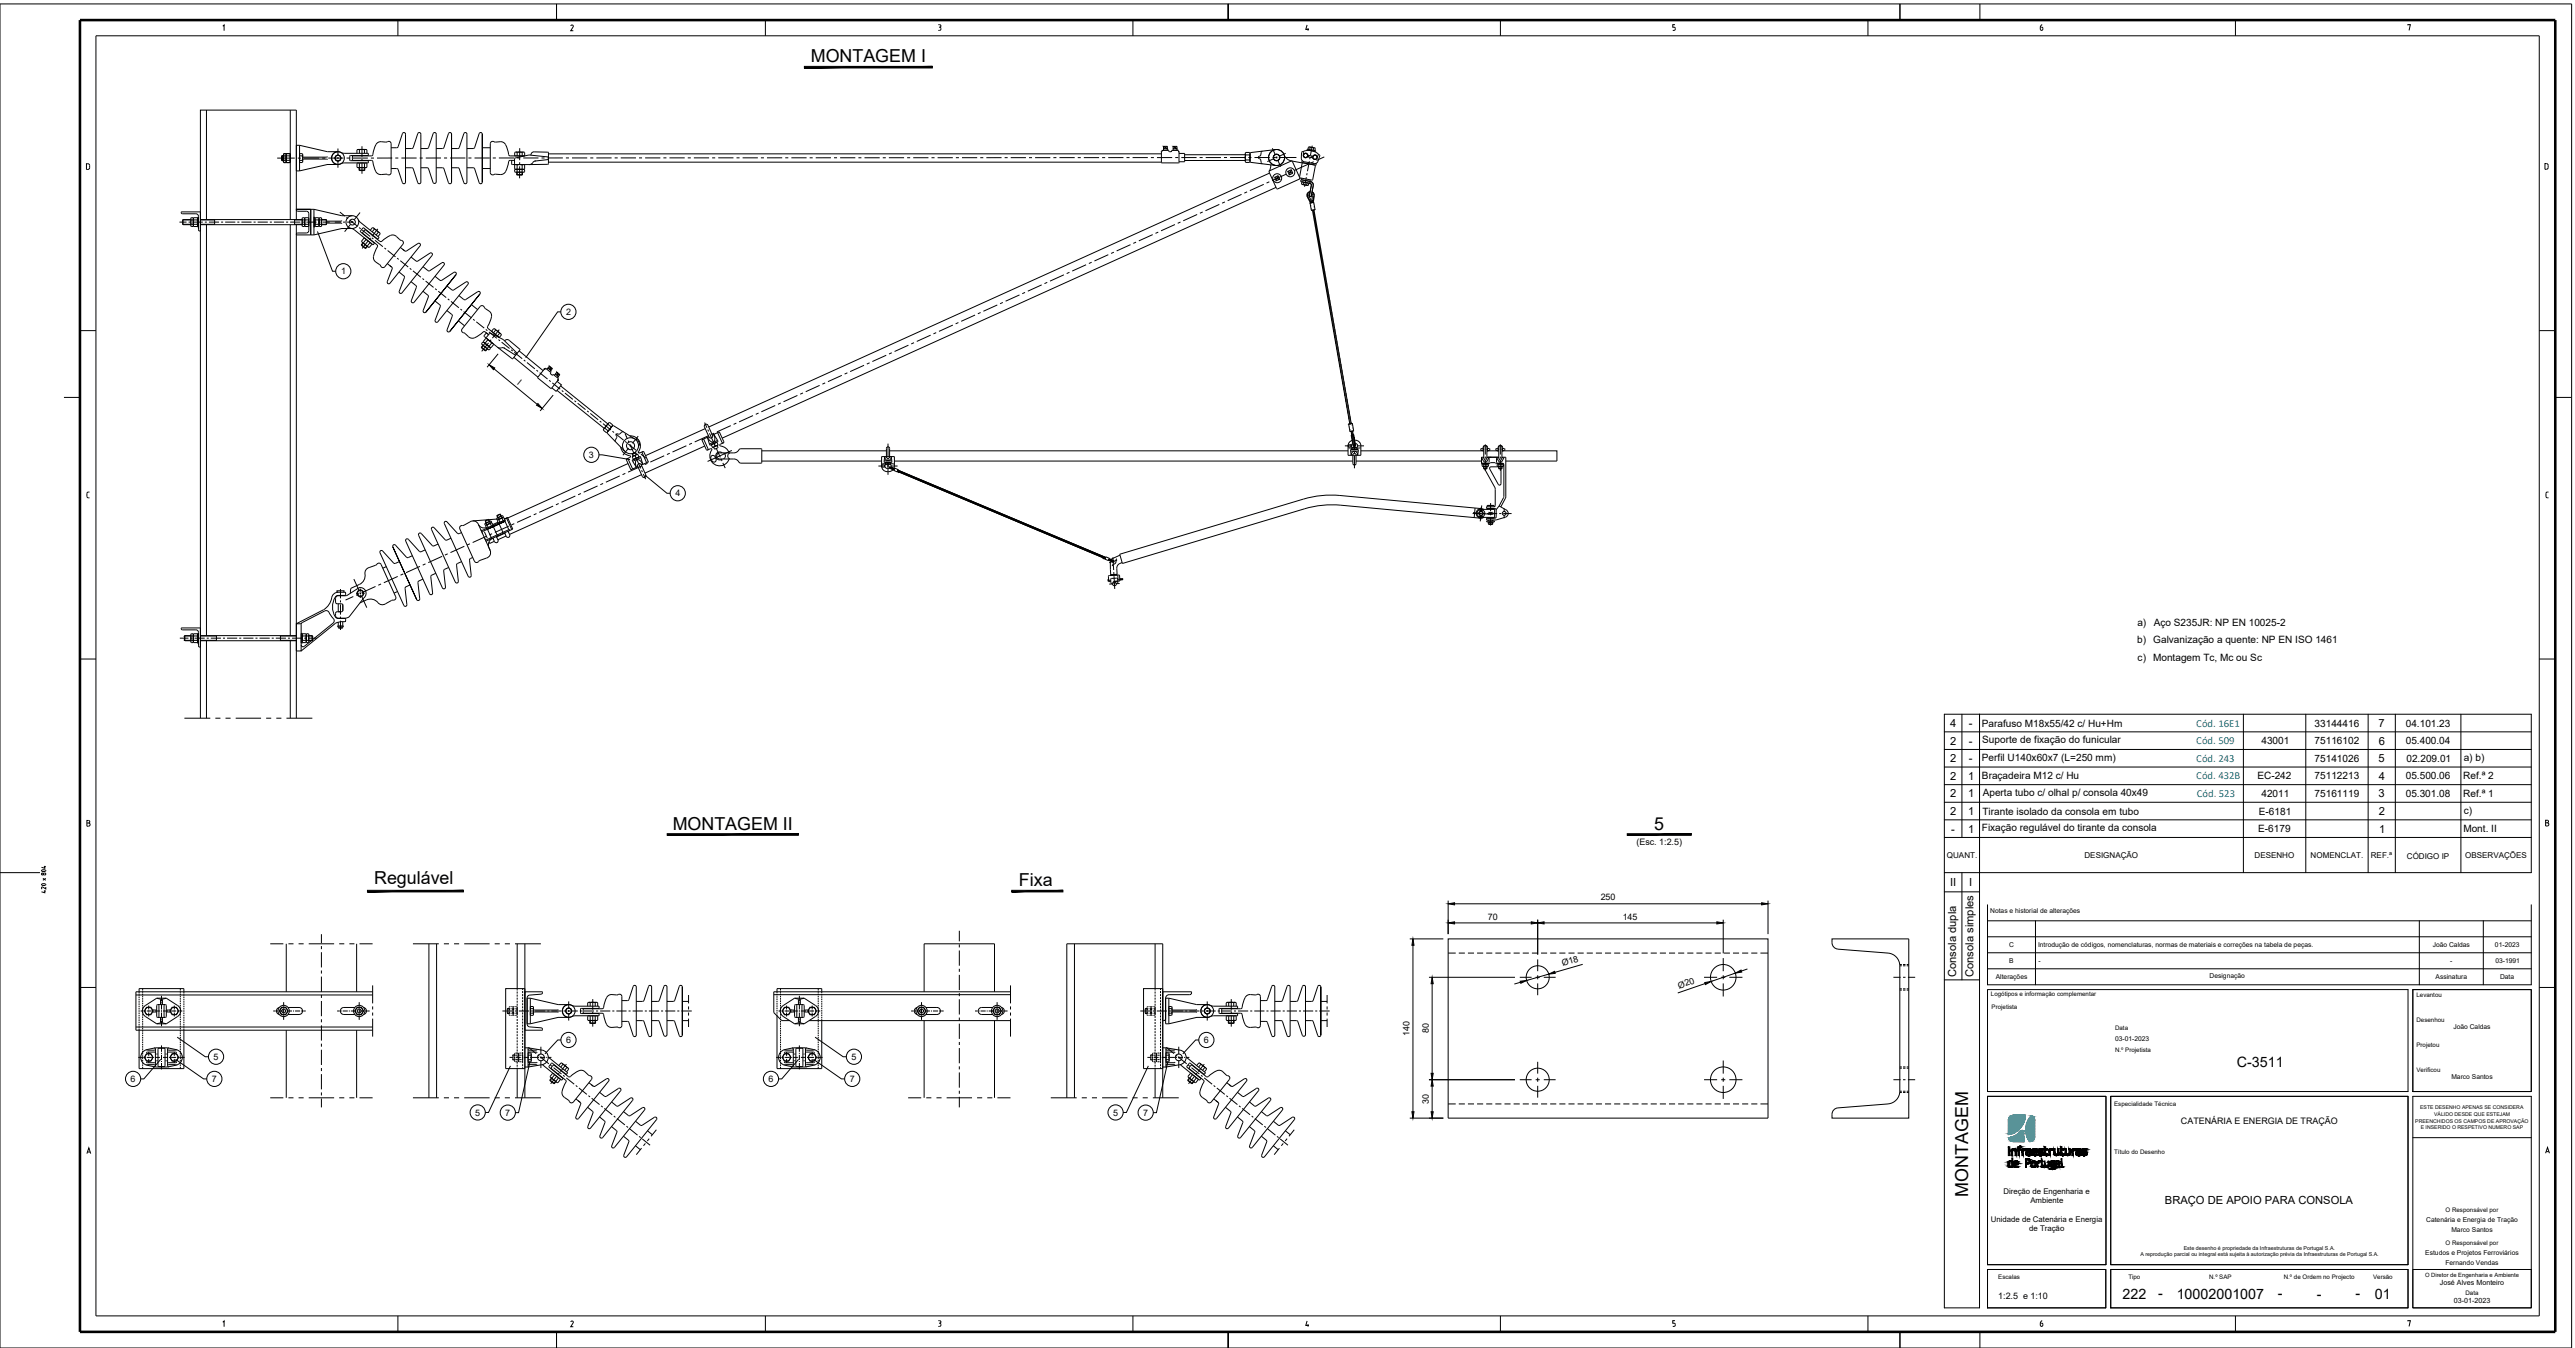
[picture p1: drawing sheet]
<svg xmlns="http://www.w3.org/2000/svg" width="805mm" height="421mm" viewBox="0 0 805 421" stroke-linecap="round" stroke-linejoin="round" font-family="sans-serif">
<defs><g id="words">
<g font-size="5.6">
<text x="253.5" y="19.5">MONTAGEM I</text>
<text x="210.3" y="259.3">MONTAGEM II</text>
<text x="517.2" y="259.2">5</text>
<text x="117" y="276.4">Regulável</text>
<text x="318.5" y="276.9">Fixa</text>
<text x="615.4" y="373.9" transform="rotate(-90 615.4 373.9)">MONTAGEM</text>
</g>
<g font-size="4.9">
<text x="636.8" y="10.6">6</text>
<text x="636.8" y="415.6">6</text>
</g>
<g font-size="4.5">
<text x="699.3" y="333.5">C-3511</text>
<text x="663.6" y="405.9">222</text>
<text x="674.7" y="405.5">-</text>
<text x="680.5" y="406">10002001007</text>
<text x="712.2" y="405.5">-</text>
<text x="724.4" y="405.9">-</text>
<text x="736.5" y="405.5">-</text>
<text x="742.5" y="405.9">01</text>
</g>
<g font-size="3.5">
<text x="609.7" y="227.2">4</text>
<text x="615.5" y="227.2">-</text>
<text x="743.6" y="227.2">7</text>
<text x="609.7" y="232.7">2</text>
<text x="615.5" y="232.7">-</text>
<text x="743.7" y="232.7">6</text>
<text x="609.7" y="238.2">2</text>
<text x="615.5" y="238.2">-</text>
<text x="743.6" y="238.2">5</text>
<text x="609.7" y="243.7">2</text>
<text x="615.3" y="243.7">1</text>
<text x="743.7" y="243.7">4</text>
<text x="609.7" y="249.2">2</text>
<text x="615.3" y="249.2">1</text>
<text x="743.6" y="249.2">3</text>
<text x="609.7" y="254.7">2</text>
<text x="615.3" y="254.7">1</text>
<text x="743.7" y="254.7">2</text>
<text x="610" y="260.2">-</text>
<text x="615.3" y="260.2">1</text>
<text x="743.8" y="260.2">1</text>
<text x="609.6" y="276.9">II</text>
<text x="615.6" y="276.9">I</text>
<text x="611.5" y="305.3" transform="rotate(-90 611.5 305.3)">Consola dupla</text>
<text x="617" y="305.3" transform="rotate(-90 617 305.3)">Consola simples</text>
<text x="676.8" y="376.2">BRAÇO DE APOIO PARA CONSOLA</text>
</g>
<g font-size="3.3" fill="#0648f7">
<text x="686.6" y="227">Cód. 16E1</text>
<text x="686.6" y="232.5">Cód. 509</text>
<text x="686.6" y="238.2">Cód. 243</text>
<text x="686.6" y="243.5">Cód. 432B</text>
<text x="686.8" y="249">Cód. 523</text>
</g>
<g font-size="3.1">
<text x="668.2" y="195.5">a)</text>
<text x="673.4" y="195.5">Aço S235JR: NP EN 10025-2</text>
<text x="668.2" y="201">b)</text>
<text x="673.2" y="201">Galvanização a quente: NP EN ISO 1461</text>
<text x="668.3" y="206.5">c)</text>
<text x="673.1" y="206.5">Montagem Tc, Mc ou Sc</text>
<text x="619.6" y="227">Parafuso M18x55/42 c/ Hu+Hm</text>
<text x="723.6" y="227">33144416</text>
<text x="752.1" y="227">04.101.23</text>
<text x="619.7" y="232.3">Suporte de fixação do funicular</text>
<text x="707" y="232.5">43001</text>
<text x="723.6" y="232.5">75116102</text>
<text x="752.1" y="232.5">05.400.04</text>
<text x="619.6" y="237.7">Perfil U140x60x7 (L=250 mm)</text>
<text x="723.6" y="238">75141026</text>
<text x="752.3" y="238">02.209.01</text>
<text x="770.3" y="237.7">a) b)</text>
<text x="619.6" y="243.3">Braçadeira M12 c/ Hu</text>
<text x="705.7" y="243.6">EC-242</text>
<text x="723.6" y="243.5">75112213</text>
<text x="752.1" y="243.5">05.500.06</text>
<text x="770.1" y="243.6">Ref.ª 2</text>
<text x="619.9" y="248.8">Aperta tubo c/ olhal p/ consola 40x49</text>
<text x="707" y="249">42011</text>
<text x="723.6" y="249">75161119</text>
<text x="752.1" y="249">05.301.08</text>
<text x="770.1" y="249.1">Ref.ª 1</text>
<text x="619.8" y="254.5">Tirante isolado da consola em tubo</text>
<text x="706.2" y="254.5">E-6181</text>
<text x="770.2" y="254.2">c)</text>
<text x="619.6" y="259.7">Fixação regulável do tirante da consola</text>
<text x="706" y="260">E-6179</text>
<text x="770.1" y="260">Mont. II</text>
</g>
<g font-size="2.8">
<text x="106.7" y="85.8">1</text>
<text x="177" y="98.4">2</text>
<text x="161.6" y="119.8" transform="rotate(39 161.6 119.8)">l</text>
<text x="184.1" y="143.1">3</text>
<text x="211.2" y="155.1">4</text>
<text x="511.6" y="264">(Esc. 1:2.5)</text>
<text x="500.4" y="281.4">250</text>
<text x="465.2" y="287.3">70</text>
<text x="507.3" y="287.3">145</text>
<text x="488.6" y="302" transform="rotate(-16 488.6 302)">Ø18</text>
<text x="525" y="308.9" transform="rotate(-19 525 308.9)">Ø20</text>
<text x="440.7" y="323.8" transform="rotate(-90 440.7 323.8)">140</text>
<text x="446.7" y="322.9" transform="rotate(-90 446.7 322.9)">80</text>
<text x="177" y="326">6</text>
<text x="376.4" y="326">6</text>
<text x="66.8" y="331.2">5</text>
<text x="266.2" y="331.2">5</text>
<text x="40.8" y="338.1">6</text>
<text x="66.2" y="338.1">7</text>
<text x="240.3" y="338.1">6</text>
<text x="265.7" y="338.1">7</text>
<text x="446.7" y="344.9" transform="rotate(-90 446.7 344.9)">30</text>
<text x="148.6" y="348.6">5</text>
<text x="158" y="348.7">7</text>
<text x="348" y="348.6">5</text>
<text x="357.4" y="348.7">7</text>
<text x="681.8" y="351.2">CATENÁRIA E ENERGIA DE TRAÇÃO</text>
<text x="624.7" y="405.9">1:2.5 e 1:10</text>
</g>
<g font-size="2.5">
<text x="608.7" y="268">QUANT.</text>
<text x="651.7" y="268">DESIGNAÇÃO</text>
<text x="704.9" y="268.1">DESENHO</text>
<text x="722.4" y="268.1">NOMENCLAT.</text>
<text x="741.2" y="268.1">REF.ª</text>
<text x="752.5" y="268.3">CÓDIGO IP</text>
<text x="770.7" y="268">OBSERVAÇÕES</text>
</g>
<g font-size="2.4">
<text x="626.3" y="373">Direção de Engenharia e</text>
<text x="634.8" y="375.9">Ambiente</text>
<text x="622.4" y="381.8">Unidade de Catenária e Energia</text>
<text x="634.4" y="384.7">de Tração</text>
</g>
<g font-size="2.2">
<text x="762.8" y="401.7">José Alves Monteiro</text>
<text x="767.1" y="407.3">03-01-2023</text>
</g>
<g font-size="2.1">
<text x="622.2" y="285.2">Notas e historial de alterações</text>
<text x="628.1" y="296">C</text>
<text x="637.2" y="295.8">Introdução de códigos, nomenclaturas, normas de materiais e correções na tabela de peças.</text>
<text x="760.6" y="296">João Caldas</text>
<text x="780" y="296">01-2023</text>
<text x="624" y="305.8">Alterações</text>
<text x="628.2" y="301">B</text>
<text x="637.3" y="301">-</text>
<text x="690.8" y="305.8">Designação</text>
<text x="761.5" y="306">Assinatura</text>
<text x="766" y="301">-</text>
<text x="780.2" y="301">03-1991</text>
<text x="781.6" y="306">Data</text>
<text x="767" y="321.5">João Caldas</text>
<text x="661.2" y="325.2">03-01-2023</text>
<text x="766.4" y="337.1">Marco Santos</text>
<text x="758.5" y="381.8">Catenária e Energia de Tração</text>
<text x="766.4" y="384.9">Marco Santos</text>
<text x="758.2" y="392.1">Estudos e Projetos Ferroviários</text>
<text x="764.5" y="395.2">Fernando Vendas</text>
</g>
<g font-size="1.9">
<text x="622.4" y="311.3">Logótipos e informação complementar</text>
<text x="755.5" y="311.5">Levantou</text>
<text x="622.6" y="315.2">Projetista</text>
<text x="661.2" y="322">Data</text>
<text x="755.5" y="319.3">Desenhou</text>
<text x="661.2" y="328.8">N.º Projetista</text>
<text x="755.5" y="327.1">Projetou</text>
<text x="755.5" y="334.8">Verificou</text>
<text x="661" y="345.5">Especialidade Técnica</text>
<text x="661" y="360.5">Título do Desenho</text>
<text x="764.6" y="378.9">O Responsável por</text>
<text x="764.6" y="389.1">O Responsável por</text>
<text x="624.7" y="399.5">Escalas</text>
<text x="665.4" y="399.5">Tipo</text>
<text x="690.7" y="399.5">N.º SAP</text>
<text x="714" y="399.5">N.º de Ordem no Projecto</text>
<text x="741.9" y="399.5">Versão</text>
<text x="770.8" y="404.7">Data</text>
</g>
<text font-size="1.8" x="758.2" y="399">O Diretor de Engenharia e Ambiente</text>
<g font-size="1.7">
<text x="669.2" y="392.6">A reprodução parcial ou integral está sujeita à autorização prévia da Infraestruturas de Portugal S.A.</text>
<text x="682.7" y="390.6">Este desenho é propriedade da Infraestruturas de Portugal S.A.</text>
</g>
<g font-size="1.6">
<text x="756.6" y="346.5">ESTE DESENHO APENAS SE CONSIDERA</text>
<text x="755.1" y="350.9">PREENCHIDOS OS CAMPOS DE APROVAÇÃO</text>
<text x="756.8" y="352.8">E INSERIDO O RESPETIVO NUMERO SAP</text>
<text x="761" y="348.7">VÁLIDO DESDE QUE ESTEJAM</text>
</g>
</g></defs>
<!-- layer: _CAT-LINHAS DE EIXO -->
<g fill="none" stroke="#000" stroke-width=".31">
<path d="M86.7 49.4h5.4M93.1 49.4h1M95 49.4h4.8M100.7 49.4h1M102.6 49.4h4.8M105.7 46.4v2.1M105.7 49.1v.6M105.7 50.4v2M108.3 49.4h1M110.2 49.4h4.8M113.2 45.7v3.3M113.2 49.7v.6"/>
<path d="M113.2 50.9v3.4M116 49.4h.9M122.6 49.4h-4.7M123.6 49.4h.9M125.5 49.4h4.7M131.2 49.4h1M137.9 49.4h-4.8M138.8 49.4h1M140.7 49.4h4.8M146.4 49.4h1M148.3 49.4h4.8M155 49.4h-.9"/>
<path d="M156 49.4h4.7M161.7 49.4h.9M162.5 52l-.1 3.7M162.5 50.7v.6M162.5 46.3v3.8M163.6 49.4h4.7M169.3 49.4h1M176 49.4h-4.8M176.9 49.4h1M178.8 49.4h4.8M184.5 49.4h1M191.2 49.3l-4.8 .1"/>
<path d="M192.2 49.3h.9M194.1 49.3h4.7M199.8 49.3h.9M201.7 49.3h4.7M207.4 49.3h1M209.3 49.3h4.8M215 49.3h1M216.9 49.3h4.8M222.6 49.3h1M224.5 49.3h4.8M230.3 49.3h.9M232.2 49.3h4.7"/>
<path d="M237.9 49.3h.9M244.5 49.3h-4.7M245.5 49.3h1M247.4 49.3h4.8M253.1 49.3h1M259.8 49.3h-4.8M260.7 49.3h1M262.6 49.3h4.8M268.4 49.3h.9M270.3 49.3h4.7M276 49.3h.9M277.9 49.3h4.7"/>
<path d="M283.6 49.3h1M285.5 49.3h4.8M291.2 49.3h1M297.9 49.3h-4.8M298.8 49.3h1M300.7 49.3h4.8M306.5 49.3h.9M313.1 49.3h-4.7M314.1 49.3h.9M316 49.3h4.7M321.7 49.3h1M323.6 49.3h4.8"/>
<path d="M330.3 49.3h-1M331.2 49.3h4.8M336.9 49.3h1M338.8 49.3h4.8M344.6 49.3h.9M351.2 49.2l-4.7 .1M352.2 49.2h.9M354.1 49.2h4.7M359.8 49.2h1M366.5 49.2h-4.8M367.4 49.2h1M369.3 49.2h4.8"/>
<path d="M375 49.2h1M376.9 49.2h4.8M382.7 49.2h.9M384.6 49.2h4.7M389.9 60l-.9 .3M390.3 49.2h.9M392.2 49.2h4.7M395.1 57.6l-4.3 2M396.8 56.8l-.8 .4M397.8 46.3l.9 2M397.9 49.2h1M398.2 49.6l-2 .9"/>
<path d="M399 48.9l.2 .6M399.4 49.1l-.6 .2M399.5 50.1l.9 2M399.8 49.2h5.5M402 47.9l-2 .9M402 54.5l-4.3 1.9M403.8 53.7l-.9 .4M408.4 55.4l-.6 3M408.6 54.1l-.1 .6M409 51.3l-4.4 2M409.4 50.4l-.6 3.1M409.6 49.1l-.1 .7"/>
<path d="M410.3 45.5l-.6 3M410.7 50.5l-.8 .4M414 49l-2.4 1.1M56.1 69.4h2.2M59 69.4h.6M60.2 69.4h3.2M64 69.4h.7M65.3 69.4h3.2M69.1 69.4h.7M70.4 69.4h3.2M74.2 69.4h.6M75.5 69.4h3.1"/>
<path d="M79.3 69.4h.6M80.5 69.4h3.2M84.4 69.4h.6M85.6 69.4h3.2M89.4 69.4h.7M90.7 69.4h3.2M94.5 69.4h.7M95.8 69.4h3.2M99.6 69.4h.6M100.9 69.4h2.2M104.7 69.4h1.9M106.3 66.3l1.5 1.2"/>
<path d="M107.3 69.4h.6M108.3 67.9l.5 .4M108.5 69.4h2M109.3 68.7l2.5 2M109.6 70.1l-1.9 2.3M110.4 69.2l-.4 .5M112.3 71.1l.5 .4M112.6 66.4l-1.9 2.3M113.3 71.9l2.4 2M115.1 75.3l-1.9 2.3M115.9 74.3l-.4 .5M116.2 74.3l.5 .4"/>
<path d="M117.2 75.1l2.5 2M118.1 71.5l-1.8 2.3M120.2 77.5l.5 .4M121.2 78.3l2.5 2M346.5 79.6l-4.3 2M348.2 78.8l-.8 .4M353.4 76.5l-4.3 1.9M355.2 75.7l-.9 .4M360.4 73.3l-4.4 2M362.1 72.5l-.8 .4M367.3 70.2l-4.3 1.9M369.1 69.4l-.9 .4"/>
<path d="M374.3 67l-4.4 2M376 66.2l-.9 .4M381.2 63.9l-4.3 1.9M382.9 63.1l-.8 .4M388.2 60.7l-4.4 2M124.2 80.7l.5 .4M125.1 81.5l2.5 1.9M128.1 83.8l.5 .4M129.1 84.6l2.5 2M132.1 87l.5 .4M133.1 87.8l2.4 2M136 90.2l.5 .4"/>
<path d="M137 91l2.5 2M140 93.4l.5 .4M141 94.2l2.5 2M144 96.6l.5 .4M144.9 97.4l2.5 2M147.9 99.7l.5 .5M304.8 98.4l-4.3 2M306.6 97.7l-.9 .3M311.8 95.3l-4.4 2M313.5 94.5l-.8 .4M318.7 92.2l-4.3 1.9M320.5 91.4l-.9 .4"/>
<path d="M325.7 89l-4.4 2M327.4 88.2l-.9 .4M332.6 85.9l-4.3 1.9M334.3 85.1l-.8 .4M339.6 82.7l-4.4 2M341.3 81.9l-.9 .4M148.9 100.6l2.5 1.9M151.9 102.9l.5 .4M152.7 107.1l-2.1 2.7M152.9 103.7l2.4 2M153.5 106.2l-.4 .4M155.8 106.1l.5 .4"/>
<path d="M156.1 103l-2.2 2.7M156.8 106.9l2.5 2M159.8 109.3l.5 .4M160.8 110.1l2.5 2M163.8 112.5l.5 .4M164.8 113.3l2.4 2M167.7 115.7l.5 .4M168.7 116.5l2.5 1.9M171.7 118.8l.5 .4M172.7 119.6l2.4 2M258 119.6l-.9 .4M263.2 117.3l-4.4 2"/>
<path d="M264.9 116.5l-.8 .4M270.1 114.2l-4.3 1.9M271.9 113.4l-.9 .4M277.1 111l-4.4 2M278.8 110.2l-.9 .4M284 107.9l-4.3 1.9M285.7 107.1l-.8 .4M291 104.7l-4.4 2M292.7 103.9l-.9 .4M297.9 101.6l-4.3 1.9M299.6 100.8l-.8 .4M175.6 122l.5 .4"/>
<path d="M176.6 122.8l2.5 2M179.6 125.2l.5 .4M180.6 126l2.5 2M183.6 128.4l.5 .4M184.6 129.2l2.4 2M187.5 131.6l.5 .4M188.5 132.4l2.5 2M191.5 134.8l.5 .3M192.5 135.6l2.4 1.9M195.4 135.5l.7 1.6M195.4 137.9l.5 .4M196.4 137.7l.3 .6"/>
<path d="M196.4 138.7l2.5 2M196.9 138.8l1.3 2.9M197.3 139l-.4 .5M199.5 136.3l-1.8 2.2M214.6 139.3l-4.4 1.9M216.3 138.5l-.8 .4M220.3 132l.7 1.7M221.3 134.2l.2 .6M221.5 136.1l-4.3 2M221.8 135.4l1.3 2.9M223.3 135.4l-.9 .4M223.4 138.9l.2 .5"/>
<path d="M228.5 133l-4.4 2M230.2 132.2l-.9 .4M235.4 129.9l-4.3 1.9M237.2 129.1l-.9 .4M242.4 126.7l-4.4 2M244.1 125.9l-.9 .4M249.3 123.6l-4.3 1.9M251 122.8l-.8 .4M256.2 120.4l-4.3 2M277.6 138.6v3.9M420.5 139.3h2M423.1 139.3h.7"/>
<path d="M423.4 136.6v3.9M424.4 139.3h2M464.4 138.8v3.2M469.1 138.8v3.2M172.9 158.1l-4.3 2M174.7 157.3l-.9 .4M179.9 155l-4.4 2M181.6 154.2l-.9 .4M186.8 151.8l-4.3 2M188.6 151.1l-.9 .4M193.8 148.7l-4.4 2M195.5 147.9l-.9 .4"/>
<path d="M196.5 140l-1.8 2.2M198.5 142.3l.3 .6M199 143.5l1.3 2.9M199.4 141.1l.5 .4M200.4 141.9l1.6 1.3M200.6 146.9l.3 .6M200.7 145.6l-4.3 1.9M201.1 148.1l.7 1.6M202.4 144.8l-.8 .4M207.6 142.4l-4.3 2M209.4 141.6l-.9 .4M223.9 140l1.3 2.9"/>
<path d="M225.5 143.5l.2 .6M226 144.7l.7 1.6M228.8 140.8l-7.6 3.4M274.6 145.6h2.1M277.3 145.6h.6M277.6 143.2v.6M277.6 144.5v3.9M278.6 145.6h2M423.4 141.1v.7M423.4 142.4v3.9M463.2 157.9l-.1 2-.1-1.3M464.4 142.7v.6"/>
<path d="M464.4 143.9v3.2M466 157.2v2.6M469.1 142.7v.6M469.1 143.9v3.2M470.3 158.9v1M126.1 179.3l-.9 .4M131.3 177l-4.4 1.9M133 176.2l-.8 .4M138.2 173.8l-4.3 2M140 173.1l-.9 .4M145.2 170.7l-4.4 2M146.9 169.9l-.9 .4"/>
<path d="M152.1 167.6l-4.3 1.9M153.8 166.8l-.8 .4M159 164.4l-4.3 2M160.8 163.6l-.9 .4M166 161.3l-4.4 1.9M167.7 160.5l-.8 .4M347.6 175.6l-.8 .2M347.9 174.1l.3 4M348.2 175.4l-.3 .1M348.2 178.8v.6M349.2 175l-.7 .3M460.4 160.5h2.6"/>
<path d="M460.5 160.2l2 .2M462.9 160.4h.3M463 160.9l-.2 2M463 160.9v1.4M463 160.3v.3M463.5 160.5l2 .2M463.6 160.5h.7M464.9 160.5h3.2M466 160.4v.6M466 161.7v2.5M468.7 160.5h.6M470 160.5h2.6"/>
<path d="M470.3 160.3v.3M470.3 160.9v1M56.2 199.4h2.7M59.6 199.4h.6M60.8 199.4h3.2M64.6 199.4h.7M65.9 199.4h3.2M69.7 199.4h.6M71 199.4h3.2M74.8 199.4h.6M76.1 199.4h3.1M79.9 199.4h.6"/>
<path d="M81.1 199.4h3.2M85 199.4h.6M86.2 199.4h3.2M90 199.4h.7M91.3 199.4h3.2M95.1 199.4h.6M96.4 199.4h2.7M105.3 195.7h.9M106.4 195.7h.1M106.4 184.1v2.9M106.4 187.6v.6M106.4 188.9v3.1"/>
<path d="M106.4 192.7v.6M106.4 194v2.9M106.7 195.7h.8M110.5 186.4l-2.5 1.1M110.6 181l1.7 3.5M111.3 185.4h.9M112.2 185.6l-.9 .4M112.5 185.4h.3M112.5 185.1l.3 .6M112.6 183.9v1M112.6 185.2v.3M112.6 185.9v.9"/>
<path d="M113 186.3l1.7 3.6M113.1 185.4h.9M117.4 183.3l-4.3 1.9M119.1 182.5l-.8 .4M124.3 180.1l-4.3 2M347.9 182.5h-1.1M348.3 180l.2 4M348.6 182.4h-.3M350 182.3l-1.1 .1M100.5 291.9v2.8M100.5 295.6v1M100.5 297.5v4.8"/>
<path d="M299.9 290.8v3.3M299.9 295.1v.9M299.9 297v4.8M480.7 299.8v3.7M538.7 299.4v4.1M44 315.9h.9M45.2 315.9h.4M45.9 315.9h1.6M46.5 314.2v1.2M46.5 315.8v.3M46.5 316.4v1.2M47.8 315.9h.3"/>
<path d="M48.4 315.9h1.6M50.3 315.9h.3M50.5 311.2v1.7M50.5 313.2v.3M50.5 313.8v1.6M50.5 315.8v.3M50.5 316.4v1.6M50.5 318.3v.3M50.5 318.9v1.8M51 315.9h1.5M52.9 315.9h.3M53.5 315.9h1.6"/>
<path d="M54.5 314.2v1.2M54.5 315.8v.3M54.5 316.4v1.2M55.4 315.9h.3M56 315.9h1M85.4 315.9h.8M86.5 315.9h.3M87.2 315.9h1.6M88.7 313.2v1M88.7 314.5v.3M88.7 315.1v1.6M88.7 317v.3"/>
<path d="M88.7 317.7v1M89.1 315.9h.3M89.7 315.9h1.6M91.6 315.9h.3M92.2 315.9h1.6M94.1 315.9h.4M94.8 315.9h.8M100.5 303.3v.9M100.5 305.2v4.7M100.5 310.9v.9M100.5 312.8v4.7M100.5 318.5v.9"/>
<path d="M105.4 315.9h.8M106.5 315.9h.3M107.1 315.9h1.6M109.1 315.9h.3M109.7 315.9h1.6M111.6 315.9h.3M112.2 315.9h1.6M112.3 313.2v1M112.3 314.5v.3M112.3 315.1v1.6M112.3 317v.3M112.3 317.7v1"/>
<path d="M114.1 315.9h.3M114.8 315.9h.8M157.1 315.9h3.2M161 315.9h.6M162.2 315.9h3.2M166 315.9h.7M167.3 315.9h3.2M171.1 315.9h.6M172.4 315.9h3.2M176.2 315.9h.6M177.5 315.9h3.1M177.8 312.9v2.1"/>
<path d="M177.8 315.6v.6M177.8 316.9v2M181.3 315.9h.6M182.5 315.9h3.2M185.3 312.2v3.3M185.3 316.2v.6M185.3 317.4v3.4M186.4 315.9h.6M187.6 315.9h3.2M191.4 315.9h.7M192.7 315.9h3.2M196.5 315.9h.6"/>
<path d="M197.8 315.9h3.2M201.6 315.9h.6M202.9 315.9h3.1M206.7 315.9h.6M207.9 315.9h3.2M211.8 315.9h.6M213 315.9h3.3M243.4 315.9h1M244.7 315.9h.3M245.3 315.9h1.6M245.9 314.2v1.2M245.9 315.8v.3"/>
<path d="M245.9 316.4v1.2M247.2 315.9h.3M247.9 315.9h1.5M249.8 315.9h.3M249.9 311.2v1.7M249.9 313.2v.3M249.9 313.8v1.6M249.9 315.8v.3M249.9 316.4v1.6M249.9 318.3v.3M249.9 318.9v1.8M250.4 315.9h1.6"/>
<path d="M252.3 315.9h.3M252.9 315.9h1.6M253.9 314.2v1.2M253.9 315.8v.3M253.9 316.4v1.2M254.8 315.9h.4M255.5 315.9h.9M284.8 315.9h.8M286 315.9h.3M286.6 315.9h1.6M288.1 313.2v1M288.1 314.5v.3"/>
<path d="M288.1 315.1v1.6M288.1 317v.3M288.1 317.7v1M288.5 315.9h.3M289.1 315.9h1.6M291 315.9h.4M291.7 315.9h1.6M293.6 315.9h.3M294.2 315.9h.8M299.9 302.7v1M299.9 304.6v4.8M299.9 310.3v1"/>
<path d="M299.9 312.2v4.8M299.9 318v.9M299.9 319.9v4.7M304.8 315.9h.8M305.9 315.9h.3M306.6 315.9h1.6M308.5 315.9h.3M309.1 315.9h1.6M311 315.9h.3M311.6 315.9h1.6M311.7 313.2v1M311.7 314.5v.3"/>
<path d="M311.7 315.1v1.6M311.7 317v.3M311.7 317.7v1M313.6 315.9h.3M314.2 315.9h.8M356.5 315.9h3.2M360.4 315.9h.6M361.7 315.9h3.1M365.5 315.9h.6M366.7 315.9h3.2M370.5 315.9h.7M371.8 315.9h3.2"/>
<path d="M375.6 315.9h.7M376.9 315.9h3.2M377.4 312.9v2.1M377.4 315.6v.6M377.4 316.9v2M380.7 315.9h.6M382 315.9h3.1M384.9 312.2v3.3M384.9 316.2v.6M384.9 317.4v3.4M385.8 315.9h.6M387.1 315.9h3.1"/>
<path d="M390.9 315.9h.6M392.1 315.9h3.2M395.9 315.9h.7M397.2 315.9h3.2M401 315.9h.7M402.3 315.9h3.2M406.1 315.9h.6M407.4 315.9h3.1M411.2 315.9h.6M412.5 315.9h3.2M475.1 305.4h3.7M480.1 305.4h1.3"/>
<path d="M480.7 304.7v1.3M480.7 307.3v3.7M482.6 305.4h3.7M532.7 305.4h4.1M538.1 305.4h1.3M538.7 304.7v1.3M538.7 307.3v4.1M540.6 305.4h4.1M591.9 305.4h2.3M595 305.4h.7M596.5 305.4h2.3M43.2 330.4h1.7"/>
<path d="M45.2 330.4h.4M45.9 330.4h1.6M46.5 328.7v1.2M46.5 330.3v.3M46.5 330.9v1.2M47.8 330.4h.3M48.4 330.4h1.6M50.3 330.4h.3M50.5 326.7v2M50.5 329v.3M50.5 329.6v1.6M50.5 331.5v.3"/>
<path d="M50.5 332.2v2M51 330.4h1.5M52.9 330.4h.3M53.5 330.4h1.6M54.5 328.7v1.2M54.5 330.3v.3M54.5 330.9v1.2M55.4 330.4h.3M56 330.4h1.7M100.5 320.4v4.8M100.5 326.1v1M100.5 328v4.8"/>
<path d="M100.5 333.7v1M100.5 335.6v4.8M159.3 330.4h1M160.6 330.4h.3M161.2 330.4h1.6M163.1 330.4h.4M163.8 330.4h1.6M165.2 327.3l2.4 1.9M165.7 330.4h.3M166.3 330.4h1.6M168.1 329.6l.5 .4M168.2 330.4h.3"/>
<path d="M168.9 330.4h1.5M169.1 327.1v2.4M169.1 330.1v.6M169.1 331.4v2.3M169.1 330.4l2.5 2M170.8 330.4h.3M171.4 330.4h1M172.1 332.8l.5 .4M173.1 333.6l2.5 2M174 336.3l-1.8 2.3M174.8 335.3l-.4 .5M176.1 336l.5 .4"/>
<path d="M177 336.8l2.5 2M177.1 332.5l-1.9 2.3M180 339.2l.5 .4M181 340l2.5 2M242.7 330.4h1.7M244.7 330.4h.3M245.3 330.4h1.6M245.9 328.7v1.2M245.9 330.3v.3M245.9 330.9v1.2M247.2 330.4h.3M247.9 330.4h1.5"/>
<path d="M249.8 330.4h.3M249.9 326.7v2M249.9 329v.3M249.9 329.6v1.6M249.9 331.5v.3M249.9 332.2v2M250.4 330.4h1.6M252.3 330.4h.3M252.9 330.4h1.6M253.9 328.7v1.2M253.9 330.3v.3M253.9 330.9v1.2"/>
<path d="M254.8 330.4h.4M255.5 330.4h1.7M299.9 325.6v.9M299.9 327.5v4.8M299.9 333.2v1M299.9 335.1v4.8M358.7 330.4h1M360 330.4h.3M360.7 330.4h1.5M362.6 330.4h.3M363.2 330.4h1.6M364.6 327.3l2.5 1.9"/>
<path d="M365.1 330.4h.3M365.7 330.4h1.6M367.6 329.6l.4 .4M367.6 330.4h.4M368.3 330.4h1.6M368.5 327.1v2.4M368.5 330.1v.6M368.5 331.4v2.3M368.5 330.4l2.5 2M370.2 330.4h.3M370.8 330.4h1M371.5 332.8l.5 .4"/>
<path d="M372.5 333.6l2.5 2M373.4 336.3l-1.8 2.3M374.2 335.3l-.4 .5M375.5 336l.5 .4M376.5 336.8l2.4 2M376.5 332.5l-1.9 2.3M379.4 339.2l.5 .4M380.4 340l2.5 2M475.1 337.4h3.7M480.1 337.4h1.3M480.7 331.8v3.7M480.7 336.8v1.2"/>
<path d="M480.7 339.3v3.7M482.6 337.4h3.7M532.7 337.4h4.1M538.1 337.4h1.3M538.7 331.4v4.1M538.7 336.8v1.2M538.7 339.3v4.1M540.6 337.4h4.1M591.9 337.4h2.3M595 337.4h.7M596.5 337.4h2.3M100.5 341.4v.9"/>
<path d="M100.5 343.3v2.7M184 342.4l.5 .4M185 343.2l2.4 2M187.9 345.5l.5 .4M188.9 346.4l2.5 1.9M191.9 348.7l.5 .4M192.9 349.5l2.5 2M195.9 351.9l.5 .4M196.8 352.7l2.5 2M199.8 355.1l.5 .4M200.8 355.9l2.4 2M299.9 340.8v1"/>
<path d="M299.9 342.7v3.3M383.4 342.4l.5 .4M384.4 343.2l2.5 2M387.4 345.5l.4 .4M388.3 346.4l2.5 1.9M391.3 348.7l.5 .4M392.3 349.5l2.5 2M395.3 351.9l.5 .4M396.3 352.7l2.4 2M399.2 355.1l.5 .4M400.2 355.9l2.5 2"/>
</g>
<!-- layer: _CAT-LINHAS DE CONTORNO_FINO -->
<g fill="none" stroke="#000" stroke-width=".31">
<path d="M64.5 34.4v34.2M90.8 34.4v34.2M88.1 48.7l.5-.1v1.6l-.5-.1zM88.3 48.6v1.6h.3M88.3 48.6l-.2 1.5v-1.4h.5M88.3 48.6h.3M88.6 50.1h-.5l.2 .1M88.6 48.3v2.2M88.8 48.7h.5M88.8 50.1h.5M88.8 48.7v1.4M88.8 48l1.9 .1-.1 2.7-1.9-.1z"/>
<path d="M88.8 48.7v-.7h.5v.7M88.8 50.1v.7h.5v-.7M89.3 48.7v1.4M89.5 48.3v2.2M89.6 50.1h1v.7M89.6 48h1v.7h-1zM89.6 48.7v1.4M89.6 50.1v.7h1M90.6 48.7v1.4M92.6 53.4h1.1M92.6 45.4h1.1M93.7 48h.8l.1 .5-.1 .2h-.8"/>
<path d="M93.7 50.1h.8l.1 .2-.1 .5h-.8M93.7 45.4l8.7 2h3.3M93.7 45.4v8M94.5 48.7v1.4M94.6 49.7h7.6l.2 .2M94.6 48.4v2M102.4 48.9l-.2 .2h-7.6M105.7 51.4h-3.3l-8.7 2M106.6 51.1a2.03 2.03 0 0 1-2.9-2.1 2.03 2.03 0 0 1 3.4-1.2l8 .1v.7h-5.6l-.1 .2-.1 1.2 .3 .2h5.5v.7h-7.5l-1 .3M112 46.7h2.3M112 52.4h2.3M112.2 52.4l.2 .9"/>
<path d="M112.2 53.1h1.8M112.4 46.8h1.5M112.4 46.8v1.1M112.4 51v1.3M112.4 46.8h-.8v1.1M112.4 51h-.8v1.2l.8 .1M112.4 52.3h1.6M112.4 51h1.6M112.4 53.3h1.5M112.4 52.4v.9M113.9 52.4v.9M113.9 46.8v1.1"/>
<path d="M113.9 46.8h.8v1.1M114 51v1.3M114 51h.7v1.2l-.7 .1M114 52.4l-.1 .9M121.1 44.3l-.5 .1a2.72 2.72 0 0 0-2.8 .4l-.7 1.4-.5 2.1M121.1 44.3h.8l.4 .6v9a.91 .91 0 0 1-.6 .7 .91 .91 0 0 1-1-.2 3.2 3.2 0 0 1-2.7-.2 7.3 7.3 0 0 1-1.5-3.9l-.4-.2h-5.9v-.9v-.5h5.9l.5-.4M122.3 46.2l2.1-.2 1.4-4.2 .3-.4 .5 .1 .2 .4v15l-.2 .4-.5 .1-.3-.3-1.4-4.3-2.1-.1M126.8 52.4l2.3 .2 1.5 4.5 .6 .3 .4-.5M131.6 46.4l2.3-.2 1.5-4.4 .3-.4 .5 .1 .2 .4v15l-.5 .4-.5-.2M131.6 52.4l2.3 .2 1.5 4.5M131.6 41.9v15M131.6 41.9l-.4-.5-.6 .4-1.5 4.4-2.3 .2"/>
<path d="M136.4 52.4l2.3 .2 1.5 4.5 .6 .3 .4-.5M141.2 46.4l2.3-.2 1.5-4.4 .3-.4 .5 .1 .2 .4v15l-.2 .4-.5 .1-.3-.3-1.5-4.5-2.3-.2M141.2 41.9v15v-15M141.2 41.9l-.4-.5-.6 .4-1.5 4.4-2.3 .2M146 52.4l2.3 .2 1.5 4.5 .6 .3 .4-.5M150.8 41.9l-.4-.5-.6 .4-1.5 4.4-2.3 .2M150.8 41.9v15v-15M150.8 46.2h2.5M150.8 52.7h2.5M154.4 44.3h-.7l-.4 .6v9a.87 .87 0 0 0 .6 .7 .87 .87 0 0 0 .9-.2h.1a2.84 2.84 0 0 0 2.9-.4l.7-1.3 .6-2.4 .4-.2h1.4M154.4 44.3h2M156.4 44.3a2.4 2.4 0 0 1 2.3 2.4l.6 2h4.7"/>
<path d="M160.1 50.1l-.1 1.1 .2 .2h5.5M160.9 53.7h.8M161.3 53.8h2.3M161.3 51.4h2.3M161.3 52.9h2.3M161.3 47.5h2.3M161.5 54.6h1.9M161.6 53.8l.1 .9M161.7 53.1v.6M161.7 53h1.5M161.7 53l-.8 .1v.6M161.7 51.6v1.2h1.6"/>
<path d="M161.7 53.7h1.6M161.7 51.5l1.6 .1M161.7 51.5h-.8v1.3h.8M161.7 47.6v1.1M161.7 47.6h1.6M161.7 47.6l-.8 .1v1h3.1M161.7 54.7h1.5M161.7 53.8v.9M163.2 53.8v.9M163.2 53.1h.8v.6M163.2 51.6v1.2M163.2 53.1v.6"/>
<path d="M163.3 51.6h.7v1.2h-.7M163.3 47.7v1M163.3 47.6l.7 .1v1M163.4 53.8l-.2 .9M164 53.7h-.7M166 48.5h.1M166 48.4l.3-.7 .4-.2 4.7 .1 .1 3.5-.2 .2-5.6 .1M167.2 50.3l4.2-.4 .1-.8-6.1-.7-4.5 1v1.8l.2 .2M167.5 50.3l-.5 .1-1.3 1M171.5 50.7h191.6M363.1 48.1h-191.6M363.8 45.7l1.2 .8h-1.2l1.2-.8z"/>
<path d="M363.8 45.7v1.3M365 45.7v1.3M366.8 45.7l1.2 .8h-1.2l1.2-.8zM366.8 45.7v1.3M368 45.7v1.3M368.6 47.9h1.8M368.6 47.4l-.2-.4h-2.1v.3l-.7 .1-.2-.4h-2.1l-.2 .4v3.5h5.5v-3.5M370.4 47.9v2.6h-1.8M389.3 48.3l-18.9 .1M389.3 50.1l-18.9 .1M389.3 48v2.4M389.4 50h1.3"/>
<path d="M389.4 48.4l.1-.8h1.2v.8M389.4 48.4h1.3M389.4 48.4v2.4h1.3v-2.4M390.8 48v2.4M393.7 49.6l.4 .2 .2 1.2 .4 .2M394.7 47.2l-.3 .3-.3 1.1a.55 .55 0 0 0-.6 .3 .55 .55 0 0 0 .2 .7M396.8 53.8l2.5 5.2 6.9-3M396.8 53.8l.1-.4 6.9-3.1 2.6 5.3-.2 .4M396.9 54.1l-175.3 79.3M397.3 51.5l-.1 .8-.4 1.2M398.5 55.4l.5 1.1M398.8 46.7l-7.8 1-.2 .2v2.6l.2 .2 7.8 1"/>
<path d="M398.9 58.6l-173.1 78.3M399.6 54.9l-.6 1.6 1.1-.5-1.6-.6M399.6 54.9l-1.1 .5M399.6 54.9l.5 1.1M401.5 48.6l1 1.1 1.3 .6M402.6 53.6l1.6 .5M403.7 53.1l-.6 1.5 1.1-.5M403.8 50.3l3.4 .6M404.2 54.1l-.5-1-1.1 .5 .5 1M407 55.7l-.1 .5M407 56.8l-.1 .7 .5 .1M407.1 51.1l-.8 4.1"/>
<path d="M407.1 50.2v.6l4.2 .8 .2-.6M407.2 57.7l1.6 .3M407.2 50.9l-.1 .2M407.2 50.9l4 .8-.8 4.4-.3 .2-3.4-.7-.5 .4M407.4 47.4a4.1 4.1 0 0 1 4.9 1M407.4 57.6l1.1 .2M407.5 48.2a.8 .8 0 0 1 .8-.3 .8 .8 0 0 1 .6 .6l1.6 .3M407.6 56.9l-.2 .7M408.6 57.1l-.1 .7M408.7 46.6l2.6 .5v.2l-2.7-.5zM408.7 49l1.7 .3a.7 .7 0 0 0 .7 .5 .7 .7 0 0 0 .7-.5l.3-.9h.4l-.4 2a1.1 1.1 0 0 1-1.3 .7l-3.1-.6M408.7 49a.71 .71 0 0 1-.8 .2 .71 .71 0 0 1-.4-.7v-.9l-.4-.2-.2 .2-.1 1.8a1.1 1.1 0 0 0 .9 1.1"/>
<path d="M409.1 48.6l-.1 .4M409.2 57.2l-.2 .7-.5-.1M409.2 48.6l-.1 .5M409.4 45.9l1.6 .3M409.4 47h.1M409.6 57.3l.4 .6M409.6 46l-.1 .7M409.6 46.1l-.5-.1-.2 .6M409.6 46l1.5 .2v.9M409.6 59.8a1.16 1.16 0 0 0-.9 1.7l1 1.9M409.6 56.2l-.1 .5M409.7 56.7l.6 .3 .3 .6-.7 3.8-.6-.1 .7-3.4"/>
<path d="M409.7 56.7l-3-.5-.1 .5 3 .6M409.8 56.7a1.13 1.13 0 0 1 .8 1.3l-.7 3.4-.6-.1 .7-3.4-.1-.4-.5-.2zM410.2 48.8l-.1 .4M410.2 59.9a1.17 1.17 0 0 1 .7 1.3l-.3 2M410.3 48.8l-.1 .5M410.5 48.8a.76 .76 0 0 1 .8-.3 .76 .76 0 0 1 .6 .6M410.6 47.2h-.1M410.7 46.3l-.1 .6M57.1 68.7h2.6M57.1 70.1h2.6M57.2 68.6v1.6M62.7 68.7h4.4"/>
<path d="M62.7 70.1h4.4M64.5 70.2v128.4M67.1 68.6v1.6M90.8 70.2v128.4M92.1 68.7h2.4M92.1 70.1h2.4M92.1 68.6v1.6M92.6 68.6v-34.2h-29.9v190M92.6 70.2v154.2M100.6 68.7h1.5M100.6 70.1h1.5M102 68.6v1.6"/>
<path d="M113 76.5l1.4 1.1M113.6 76l-.6 .7M114.7 76.9l-.5 .7M409.5 63.5l.5 2.1M409.6 60l-.6 .3-.2 .6 .8 2 .3-.2-.7-1.7 .3-.5M409.7 64.3v.1M409.9 65.2v.1M410.1 60.5l.2 .6M410.2 60.1l.5 .7-.2 1.9-.4-.1 .2-1.5M410.2 62.6v.7l-.3-.6M410.4 63.3l-.5 .1M410.7 63.4l.5 2.1-1.3 .2 1.3-.2"/>
<path d="M410.8 63.3l-1.3 .2M410.8 65.6l11.7 66.8-.5 .1-11.7-66.8M410.8 63.7h.1M411 64.6h.1M150.5 108.5l1.4 1.1M151.1 108l-.6 .7M152.3 108.9l-.6 .7M193.2 135.6l.1 .1M220.3 139.4l-18.6 8.4M220.5 133.9l-18.7 8.5M222.9 136.3l-1.6-3.4a.6 .6 0 0 0-.8-.3 .6 .6 0 0 0-.3 .8l1.6 3.4M223.2 138.6l.4 .9"/>
<path d="M224.1 138.2l.4 .9-1.7 .8-.4-1M224.1 138.3l-1.7 .7M224.2 139.2l.2 .7-.9 .4-.4-.6M224.3 135.2l1.4 3 .4 .2 .2-.4-1.4-3.1-2.1 1a.71 .71 0 0 1-.3 .9 .71 .71 0 0 1-1-.3l-2.1 .9 1.4 3.1 .4 .1 .2-.4-1.4-3M224.3 137.6l-1.1-1.9 .3 1.1a.95 .95 0 0 1-.5 1.3 .95 .95 0 0 1-1.3-.6l-.5-.9 .6 2.2M224.3 137.6l-2.5 1.2M224.3 137.6l.2 .4-2.5 1.1-.2-.3M224.5 139l-1.8 .8M226.1 138.4l-.9 .4-.1 .5 1.8 .8 1.1 1.4M421.4 139.3v3h4v-3M421.6 132.6l1.3-.2-1.3 .2 .4 2.2M421.7 139.8l.9 .2"/>
<path d="M421.8 133.4v.1M422 134.4h.1M422.4 134.8l.8 4.6 .3 .1 .2-.2M422.6 136.1l-.2-.2 .6 3.5 .2-.2M422.7 134.7v1.8M422.7 137.6l-1 .8-.3 .9M422.9 134.7l.8 4.6M422.9 132.8h.1M422.9 132.4l.4 2.2M422.9 138.6l-.4 .7 .3 .7M423 139.8h.9M423 135.6v2.7"/>
<path d="M423 133.7h.1M423 139.7v.3M423 139.7h.9M423.1 135.8l.6 3.5M423.1 135.8v.2M423.3 134.6l-1.3 .2M423.3 137.4v2.1M423.5 137.6h.7l.7 .5 .6 1.2M423.6 139.1l.1 .2M423.6 139.2v.2M423.7 138.6a.75 .75 0 0 1 .7 .5 .75 .75 0 0 1-.3 .9M423.9 139.7v.1"/>
<path d="M423.9 139.7v.3M423.9 139.8v.2M424.3 140h-1.7v.5M424.3 140v.5M425.2 139.8l-.9 .2M463.7 140v1h.2M463.7 140l-.7 .3v.4l.7 .2M463.9 139.7a.5 .5 0 0 1 .5-.5 .5 .5 0 0 1 .5 .5M463.9 139.8l-.2-.1v.3M463.9 139.7v3.4M464.1 139.3l-.3 .4M464.6 139.3l.4 .4"/>
<path d="M464.9 139.7v3.4M464.9 139.8l.1-.1 .1 .3M465.1 140l.7 .3v.4l-.7 .2M465.1 140v1h-.2M468.4 140l-.7 .2M468.6 139.7a.5 .5 0 0 1 .5-.5 .5 .5 0 0 1 .5 .5M468.6 139.8h-.2v1.1M468.6 139.7v3.4M468.8 139.3l-.3 .4M469.4 139.2l-.1 .1M469.4 139.2l.3 .5M469.6 139.7v3.4"/>
<path d="M469.6 139.8l.1-.1 .1 .3M469.8 140v1h-.2M469.8 140l.7 .3-.1 .4-.6 .2M196.4 144.8l-37.7 17.1M200.6 148.3l-41.3 18.7M221.2 140.6l.9-.4 .5 .3a3.1 3.1 0 0 0 .9 4.7 3.1 3.1 0 0 0 4.5-1.8M222.4 142.5l.7-.2 .8 1.1a.7 .7 0 0 1-.4 .9 .7 .7 0 0 1-.9-.3l-.4-1zM224.3 141.8l.7-.3h4.8l1.8-1.3h6.4l.2 .2v4.1l-.2 .2h-6.4l-1.8-1.2-4.8-.1a.95 .95 0 0 1-.9-.6 .95 .95 0 0 1 .2-1zM225.8 141.5a1.25 1.25 0 0 0-1.7 .1 1.25 1.25 0 0 0 0 1.7 1.25 1.25 0 0 0 1.7 .1M226.2 141.5a1.05 1.05 0 0 1 .6 1.2l-.2 .3M226.6 143l-.4 .4M227.7 143l.4 .4"/>
<path d="M228.1 141.5a1.02 1.02 0 0 0-.4 1.5M238.2 140.9h38.9M238.2 144.1h37.4M276.4 144l.2-1.3a1.04 1.04 0 0 0 1 1.3 1.04 1.04 0 0 0 1-1.3l.2 1.3M276.4 144v.5h2.4v-.5M276.4 144h2.4M276.8 144.5v.5h1.7v-.5M276.8 144.6h.8M277 145a.75 .75 0 0 0-.3 .8 .75 .75 0 0 0 .7 .6l.8-.1M277 142.7a.59 .59 0 0 0 .6 .6 .59 .59 0 0 0 .6-.6M277.1 145l.1 .2h.8l.1-.2M277.6 144.6v.3"/>
<path d="M277.6 144.6h.9M277.6 144.9h1.6M277.6 144.9h-1.6l-.2 .2M278.1 146l.2-.1 1.3 .6-.1 .3-1.3-.5zM278.1 145.9h.3M278.1 140.9h143.3M278.1 140.1v2.6M278.1 140.1a.5 .5 0 0 0-.5-.5 .5 .5 0 0 0-.5 .5v2.6M278.2 145l.4 .4-.1 .5M278.3 146.3l1.1 .5M278.5 146l1.1 .4M278.7 146.1h-.7"/>
<path d="M279.1 146.2h-1M279.2 144.9l.2 .2M279.5 146.4h-1M279.5 146.3l.1-3.6h-4v2.9a2.05 2.05 0 0 0 1.4 1.8 2.05 2.05 0 0 0 2.2-.6M279.5 146.7h-.3M279.6 146.4h.1M279.6 146.5h-.8M279.6 144.1h143.4M279.7 146.3l1.1 .4-.3 .8-1.1-.5zM280.6 147.3l64.9 27.2M280.6 147.3l.3 .4 .4-.1M280.6 147.3h.1"/>
<path d="M280.7 146.9l65 27.3-.2 .3-64.9-27.2zM280.7 146.9l65 27.3-.2 .3M280.9 147.4l.1 .3M281.1 147.1h-.4M281.1 147.5l.1 .1M281.4 147.2h-.8M281.8 147.4h-1M282.2 147.5h-1M282.5 147.7h-1M282.9 147.8h-1M283.3 148h-1M283.6 148.1h-1"/>
<path d="M284 148.3h-1M284.4 148.4l-1 .1M284.7 148.6h-1M285.1 148.7l-1 .1M285.5 148.9h-1.1M285.8 149l-1 .1M286.2 149.2h-1M286.5 149.4h-1M286.9 149.5h-1M287.3 149.7h-1M287.6 149.8h-1M288 150h-1"/>
<path d="M288.4 150.1h-1M288.7 150.3h-1M289.1 150.4h-1M289.5 150.6h-1M289.8 150.7h-1M290.2 150.9h-1M290.6 151l-1 .1M290.9 151.2h-1M291.3 151.4h-1M291.7 151.5h-1M292 151.7h-1M292.4 151.8h-1"/>
<path d="M292.8 152h-1M293.1 152.1h-1M293.5 152.3h-1M293.9 152.4h-1M294.2 152.6h-1M294.6 152.7h-1M295 152.9h-1M295.3 153l-1 .1M295.7 153.2h-1M296 153.3l-.9 .1M296.4 153.5h-1M296.8 153.6l-1 .1"/>
<path d="M297.1 153.8h-1M297.5 154h-1M297.9 154.1h-1M298.2 154.3h-1M298.6 154.4h-1M299 154.6h-1M299.3 154.7h-1M299.7 154.9h-1M300.1 155h-1M300.4 155.2h-1M300.8 155.3l-1 .1M301.2 155.5h-1"/>
<path d="M301.5 155.6l-1 .1M301.9 155.8h-1M302.3 156h-1M302.6 156.1h-1M303 156.3h-1M303.4 156.4h-1M303.7 156.6h-1M304.1 156.7h-1M304.5 156.9h-1M304.8 157h-1M305.2 157.2h-1M305.6 157.3l-1 .1"/>
<path d="M305.9 157.5h-1M306.3 157.6l-1 .1M306.7 157.8h-1.1M307 157.9l-1 .1M307.4 158.1h-1M307.7 158.3h-1M308.1 158.4h-1M308.5 158.6h-1M308.8 158.7h-1M309.2 158.9h-1M309.6 159h-1M309.9 159.2h-1"/>
<path d="M310.3 159.3h-1M310.7 159.5h-1M311 159.6h-1M311.4 159.8h-1M311.8 159.9l-1 .1M422.3 141l.1 1.3a1.04 1.04 0 0 1 1.1-1.3 1.04 1.04 0 0 1 1 1.3l.1-1.3M422.3 141h2.3M422.3 141v-.5h2.3v.5M422.6 140.4h.9M422.6 140.1h.9M422.9 142.3a.6 .6 0 0 1 .6-.6 .6 .6 0 0 1 .6 .6M423 142.3v2.5a.5 .5 0 0 0 .5 .5 .5 .5 0 0 0 .5-.5l-.1-2.5"/>
<path d="M423.4 140.1v.3M423.5 140.4h.8M423.5 140.1h.8M423.9 144.1h39.3M425.4 140.9h38.2M461.2 158.8l-.3 2.9M462.7 159.2a1.25 1.25 0 0 0-.9 1.1 1.25 1.25 0 0 0 .7 1.2M462.8 159.8h.1M462.8 159.8a.41 .41 0 0 1-.1-.6 .41 .41 0 0 1 .6 0 .41 .41 0 0 1-.1 .6M463 159.8h.1M463.1 158.9l-44.2-4.1a30 30 0 0 0-11.4 1.2l-57.4 17.2 .8 2.9 56.9-17.1a29.9 29.9 0 0 1 11.4-1.1l43.7 4M463.2 142.9h.5l.7 1 .6-1"/>
<path d="M463.2 142.9l.6 1.2 .6 .3 .5-.3 .7-1.2M463.2 144.8h2.4l.3 .1M463.2 142.9v1.9M463.2 144.8l.2 .4M463.2 159.8h.1M463.3 159.2h4M463.4 144.8v.2h2v-.2M463.4 159.3a1.2 1.2 0 0 1 .8 1 1.2 1.2 0 0 1-.7 1.2M463.6 145.8h1.5M463.7 140.6h.2M463.7 145.8l.2 .2M463.8 159.2a1.5 1.5 0 0 0-2.3 1.2 1.5 1.5 0 0 0 2.3 1.3"/>
<path d="M463.9 146.4h1zM463.9 145.1v.6M463.9 145.8v.7M463.9 145.1h-.5v.6h.5M463.9 145.1h1M463.9 145.7h1M464.1 146.5l3.3 6.2 .1 5.3-.4 .4M464.8 145.8v.7M464.9 145.1h.4v.6h-.4M464.9 145.1v.6M464.9 145.8v.6M464.9 140.6h.2"/>
<path d="M464.9 158v.4M464.9 158h2.2M465 142.9h3.4zM465 158.9v.3M465.1 140.9h3.2M465.1 140.8v.1M465.3 160h.1M465.6 143.2v1.4M465.9 144.6h1.6M466.8 160h-1.4M467 158.9l.3 .3M467.1 158v.4"/>
<path d="M467.3 159.2v2.5M467.6 144.9l2.1-.1h-1.6v.2h2M467.7 140.7l.7 .2M467.7 140.2v.5M467.9 142.9l.6 1.2 .6 .3 .5-.3 .7-1.2M467.9 143.2v1.4M468.3 145.8h1.5M468.4 140.9l.2 .1M468.4 140.6h.2M468.4 142.9l.7 1 .6-1h1.1v12.4M468.6 145.9h-2.5l-.4 .3 2.7 5.2M468.6 146.4h1"/>
<path d="M468.6 145.1v.6M468.6 145.8v.6M468.6 145.1h1M468.6 145.7h1M468.6 145.1h-.5v.6h.5M468.6 145.8v.7M468.7 158.1l2.1 1.2a1.24 1.24 0 0 1 .7 1.1 1.24 1.24 0 0 1-.8 1.2l-2.9 .9h-3v-.6h2.6l.3-.2 .1-2.4-.2-.3-2.8-.1v-.5h2.3M469.3 146.5v4.6l-.4 .5-.5-.2M469.5 145.8v.7M469.6 145.1h.4v.6h-.4M469.6 145.1v.6M469.6 145.8v.6"/>
<path d="M469.6 140.6h.2M469.7 144.8l.5 .4-.1 10.3M469.8 140.9h16.9v3.2h-15.9M469.9 140.8l-.1 .1M470.1 155.5l-2.3 3.9M470.8 155.3l-1.6 3.1M115.4 177.4l2-.8a1.05 1.05 0 0 1 1.8-.2l4.5 10.1a.86 .86 0 0 1-.2 .9 .86 .86 0 0 1-.9 .1l-.2 .1M115.4 177.3l-.8 .5-.4 .7a4 4 0 0 1-1.3 3.8l-3.2 1.5-.1 1.6M120.8 177.1l-1.1 .5M123.6 170.3l3.6 3.9 1.7-.5M123.7 170.3h-.7l-.2 .6M124.9 175.5l-1.7 .5-3.6-3.8-.4-.2-.4 .3v.4l7.4 16.5 .6 .3 .4-.6"/>
<path d="M127.7 168.5l3.6 3.9 1.6-.6M127.7 168.5l-.7-.1-.2 .7 7.5 16.4 .3 .3 .5-.1 .1-.4-.5-5.3 1.5-.9M135.7 164.9l3.6 3.9 1.7-.6M135.7 164.9l-.6-.1-.2 .6 7.4 16.5 .6 .3 .4-.6M137 170l-1.7 .6-3.6-3.9-.4-.2-.4 .3v.4l7.4 16.5M139 177.9l-.3 .5 .6 5.1-.4 .5-.6-.3M140.3 177.3l-1.3 .6M144.3 166.4l-1.1 .3-3.5-3.6-.4-.2-.4 .3v.4l7.5 16.5 .6 .2 .3-.5M144.3 175.5l-1.5 .9 .5 5.2M147.8 174.2l-.9 .4-.1 .4 .5 4.8M149.5 163.8h.1M149.5 163.8a1.75 1.75 0 0 0-2.5-.7l-2 1a1.03 1.03 0 0 0-1.2 1.2l4.5 10"/>
<path d="M149.5 163.8l3.7 8.2a1.76 1.76 0 0 1-1.1 2.4l-2.1 .7M149.6 163.9a1.91 1.91 0 0 0 2.4 .9M150 175.1a1.05 1.05 0 0 1-1.7 .2M150.8 166.1l.1 .7M151.4 166.2l1 2M151.5 168.2l.5 .5M151.7 162.9l.3 .5M151.8 162.7l.3 .7M151.9 164.1h.4l.3 .7-.1 .1-.4 .1zM152 163.5l.2 .4M152.3 165.1l-.1 .2 .2 .1 1.2 2.6-.1 .2 .2 .1M152.4 165.4l5.5-2.5-7.1 3.2"/>
<path d="M152.4 162.4l-4.6 .4M152.6 162.3l.4 .7M152.8 162.4l-1.1 .5M152.8 162.4l.3 .5M153 163l.2 .4M153.1 163l.5-.2 .1 .4-.5 .2M153.1 163l-1.1 .5M153.2 163.4l-1.5 .7-.2-.4 .5-.2M153.3 162.8l-1.5 .7M153.3 163.6l.3 .7M153.3 163.6l.5-.2 .3 .7M153.3 163.6l-1 .5"/>
<path d="M153.5 163.4l-1.5 .7M154 168.2a2.45 2.45 0 0 0-.8 3.8v-.1M154.1 164.2l.2 .1-.1 .3 1.2 2.6h.2v.3M154.1 164.1l-1.5 .7M154.5 169.2l-1.4 .6-.2-.5M155.2 167.7l.5 1a.6 .6 0 0 1-.3 .8 .6 .6 0 0 1-.8-.3l-.5-1.1 .2 .4M155.3 162.2l-2.5 .2M155.4 161l.2 .8M155.4 161l.3 .7M155.7 161.9l.2 .3M155.7 163.2l-1.6 .7M155.9 163.4l-.1 .2 .3 .1 1.1 2.9 .2 .1"/>
<path d="M156 162.4l.3 .7M156 162.4l-.5 .2 .3 .8 .5-.3M156.3 160.6l.4 .7M156.3 160.6l-.9 .4M156.3 160.6l.3 .7M156.5 160.7l-1.1 .5M156.7 161.4l.2 .4-.2 .1-1.3 .5-.2-.3 .5-.2M156.7 161.4l-1 .5M156.9 161.2l-1.5 .7M157 161.9l-1 .5M157.1 161.8l.4-.1 .3 .7-.1 .2-.4 .1-.3-.8zM157.2 161.7l-1.5 .7"/>
<path d="M157.2 161.2l.2 .3-.5 .2M157.2 161.2l-.5 .2M157.3 162.7l-1 .4M157.6 162h.8l-.7 .3M157.8 166.6l-2.6 1.2M158.2 167.5l-2.6 1.2M159 166.4l-.2-.4 .5 1.1a.6 .6 0 0 1-.3 .8 .6 .6 0 0 1-.7-.3l-.5-1.1 .1 .4M159.1 165.5l-1.2-2.9-7.2 3.2-.3-.1M159.1 165.5l-7.1 3.2M159.1 165.5l.2 .1-.1 .2M160 165.5l-1.6-3.6 .1-.2 .2 .1 1.6 3.5-8.2 3.7-.1 .3M312.1 160.1h-1"/>
<path d="M312.5 160.3h-1M312.9 160.4h-1M313.2 160.6h-1M313.6 160.7h-1M314 160.9h-1M314.3 161h-1M314.7 161.2h-1M315.1 161.3h-1M315.4 161.5h-1M315.8 161.6h-1M316.2 161.8h-1M316.5 161.9h-1"/>
<path d="M316.9 162.1h-1M317.2 162.2l-.9 .1M317.6 162.4h-1M318 162.5l-1 .1M318.3 162.7h-1M318.7 162.9h-1M319.1 163h-1M319.4 163.2h-1M319.8 163.3h-1M320.2 163.5h-1M320.5 163.6h-1M320.9 163.8h-1"/>
<path d="M321.3 163.9h-1M321.6 164.1h-1M322 164.2l-1 .1M322.4 164.4h-1M322.7 164.5l-1 .1M323.1 164.7h-1M323.5 164.8l-1 .1M323.8 165h-1M324.2 165.2h-1M324.6 165.3h-1M324.9 165.5h-1M325.3 165.6h-1"/>
<path d="M325.6 165.8h-.9M326 165.9h-1M326.4 166.1h-1M326.7 166.2h-.9M327.1 166.4h-1M327.5 166.5h-1M327.9 166.7h-1.1M328.2 166.8l-1 .1M328.6 167h-1M328.9 167.2h-1M329.3 167.3h-1M329.7 167.5h-1"/>
<path d="M330 167.6h-1M330.4 167.8h-1M330.8 167.9h-1M331.1 168.1h-1M331.5 168.2h-1M331.9 168.4h-1M332.2 168.5l-1 .1M332.6 168.7h-1M333 168.8l-1 .1M333.3 169h-1M333.7 169.1l-1 .1M334.1 169.3h-1"/>
<path d="M334.4 169.4l-1 .1M334.8 169.6h-1M335.2 169.8h-1M335.5 169.9h-1M335.9 170.1h-1M336.3 170.2h-1M336.6 170.4h-1M337 170.5h-1M337.3 170.7h-1M337.7 170.8h-1M338.1 171h-1M338.4 171.1l-1 .1"/>
<path d="M338.8 171.3h-1M339.2 171.5h-1M339.5 171.6h-1M339.9 171.8h-1M340.3 171.9h-1M340.6 172.1h-1M341 172.2h-1M341.4 172.4h-1M341.7 172.5h-1M342.1 172.7h-1M342.5 172.8h-1M342.8 173h-1"/>
<path d="M343.2 173.1l-1 .1M343.6 173.3h-1M343.9 173.4l-1 .1M344.3 173.6h-1M344.7 173.7l-1 .1M344.8 174.3l.2 .4 .5-.2M344.8 174.3l.2 .3M344.9 174.3h-.1M345 173.9h-1M345 174.3l.2 .3M345.3 174.4v.2M345.4 174.1h-1"/>
<path d="M345.5 174.5h.1M345.6 174.4h-.5M345.6 174.2h-.8M345.7 174l1.1 .5-.3 .7-1.1-.5zM346.6 175l1.1 .5M346.7 174.7h.2M346.8 174.6l1.3 .6 .1 .2-.3 .2-1.3-.6zM346.8 174.6l-.2 .4M346.8 174.6l1.1 .5M346.8 174.6h.1M347 175.2l1-.1a.3 .3 0 0 1 .3 .3 .3 .3 0 0 1-.2 .3 .3 .3 0 0 1-.4-.2h.5M347.1 175.3l.1 4.3"/>
<path d="M347.2 174.8h-.5M347.3 179.6l.2 .2M347.5 179.8h.1M347.6 175h-1M348.2 175.3h-.9M349.1 179.7h.1M349.2 174.6l-.3 .3a1.2 1.2 0 0 1-1 1.6l-.2 .4M349.3 179.5l-.2 .2M349.5 179.7l-.1 1.4M350.1 173.5l-2.8 1.3M350.8 175.8l-1.3 .7a3.2 3.2 0 0 0-.3 3l-2 .1M462.7 161.6l.7 .1"/>
<path d="M462.7 161.6h.6M462.8 161l-.4 .9 .6-.8 .6 .7-.4-.8M463.6 161.7h3.7M464.8 162.8h2.4v.3h-2.4zM465 161.7v.2M465.3 160.9l.2-.2 1.3 .2M465.4 163.8h1.2zM465.4 163.2v.2M465.4 162.5v.3M465.4 163.1v.7M465.8 163.5h.4M465.8 163.1l-.2 .2 .2 .2"/>
<path d="M466.2 163.1l.2 .2-.2 .2M466.6 163.2h.2l-.2 .2M466.6 162.5v.3M466.6 163.1v.7M467.3 161.7l-.3 .2M56.7 196.2h6v6h-.4l-.2-.4v-4.2a.78 .78 0 0 0-.9-.8h-4.1l-.4-.2zM57.7 198.7v1.4M57.8 198.6l-.1 .1h2M57.8 198.6h1.9M57.8 198.6v1.6M59.7 198.4v2M59.8 198.7v1.4"/>
<path d="M59.8 198h.5v.7h-.5zM60.3 198.7v1.4M60.5 198.4v2.1M60.6 198h1v.7h-1zM60.6 198.7v1.4M61.6 198.7v1.4M61.8 198.4v2M62.1 197.9h-.3v3h.3M62.7 198.7h5M62.7 198.6h29.9M67.7 198.6v1.6M87.7 198.6v1.6"/>
<path d="M87.7 198.7h4.9M94.1 197.9h.4v3h-.4zM94.5 198.4v2M94.6 198.7v1.4M94.6 198h1v.7h-1zM95.6 198.7v1.4M95.7 198.4v2.1M95.9 198h.5v.7h-.5zM95.9 198.7v1.4M96.4 198.7v1.4M96.6 198.6h.9M96.6 198.4v2"/>
<path d="M97.5 198.6l.2 .1h-1.1M97.5 198.6v1.6M97.7 198.7v1.4M104 189.1h-.1M104.1 194.7l-6.4 5.2M104.1 194.7a1.06 1.06 0 0 0-.2-1.7l-.9-1.3a1.08 1.08 0 0 0-1.5-.8l-7.2 3.8-.2 8.7h-1.5v-8.5h1.6M104.9 192.8l.8 .5a1.23 1.23 0 0 1-.5-2.1h1.5l.4-.3 .1-1.7-.2-.5-1.8-.1-.3-.4v-1.3a.78 .78 0 0 1 .8-.7l-.3-.1a5.1 5.1 0 0 0-.6 6.7M104.9 186.5h.1M105.7 193.3h2.2l.2 .8-3.2 .6-10.8 8.7M105.7 186.2l2.7-.1 3.8-2.4a1.8 1.8 0 0 1 2.1 .9 1.8 1.8 0 0 1-.6 2.3l-4.6 5.9-.8 .3-2.6 .1M105.7 185l-.9 .3-.8 .6a7.1 7.1 0 0 1-2.8 4.6l-8.6 4.4M105.7 188.7v2.5"/>
<path d="M105.7 194.4v1.8M105.7 196.2h1.5M107.2 186.1v.1M107.2 188.9v2M107.2 193.2v.1M107.2 194.3v1.9M107.5 185.1v-.5h-2.2v.5h2.6l.2 .2-.2 .8h-2.2M122.4 187.6l-2.3 1.3-.8 .1-.8-.4a3.2 3.2 0 0 0-3.9-1.1l-2.1 .9M124.3 184.8l-1.1 .5M126.6 183.9l.6 5M128.2 182.8l-1.3 .5-.3 .6M130.3 187.4l-7.5-16.5 7.5 16.5"/>
<path d="M132.2 181l-1.5 .8 .5 5.3-.3 .5-.6-.2M346.4 181h.2v.5h-.2zM346.6 181.2v.1M346.6 181.2l.6 .1M347.3 181.7h-.7l.1-1.8 3.2-.2 .2 1.8-1.8 .3M348.4 181.8l-.5 .3 .2 .2-.3 .2M348.4 181.8l.5 .2M348.9 182l-.5-.2-.5 .3M348.9 182l-.1 .3M349.4 181.2l1.7-.2-1 .2M349.5 181.6l-1.1 .2M349.5 181.9l-.2-1.2-1.9 .1-.1 1.2 .5 .4a.61 .61 0 0 0 .7 .6 .61 .61 0 0 0 .5-.6"/>
<path d="M349.5 181.9l-.5 .5-.2-.1M350.1 180.9l1-.1-1 .2M350.3 180.8v.2M350.3 181.1v.1M57.8 200.2h1.9M59.7 200.1h-2l.1 .1M59.8 200.1h.5M59.8 200.1v.7h.5v-.7M60.6 200.1h1M60.6 200.1v.7h1v-.7M62.7 200.1h5M62.7 200.2h29.9"/>
<path d="M64.5 200.2v24.2M87.7 200.1h4.9M90.8 200.2v24.2M94.6 200.1h1M94.6 200.1v.7h1v-.7M95.9 200.1v.7h.5v-.7M95.9 200.1h.5M96.6 200.1h1.1l-.2 .1M96.6 200.2h.9M97.3 200.2l-2.4 1.9-.6-.2-.1-.4M89.5 294.9v15M111.5 294.9v15"/>
<path d="M134.1 294.9v48.1M136.5 294.9v48.1M161.7 294.9v14.2M164.1 294.9v48.1M335.9 294.9v48.1M361.1 294.9v14.2M42.5 310.9h74M45.8 314.7h1.4l.6 1.2-.6 1.2h-1.4l-.7-1.2zM48 315.4l1 .2M49 316.2h-.8l-.2 .2M49 311.9l-3.6 2.3a1.99 1.99 0 0 0 0 3.4l3.6 2.3M49 311.9l1 .2 .2 .3"/>
<path d="M49 319.9h3M49 311.9h3M49 314.1h3l-.2 3.8-2.8-.1zM49.4 313.9l.3 .3v3.4l-.3 .3M50.2 317.9l-.1 1.7-1.1 .3M50.2 312.4v1.5M50.8 317.9l.1 1.7 1.1 .3M50.8 312.4v1.5M51.6 313.9l-.3 .3v3.4l.3 .3M52 316.2h.8l.2 .2M52 311.9l3.6 2.3a1.99 1.99 0 0 1 0 3.4l-3.6 2.3M52 311.9l-1 .2-.2 .3"/>
<path d="M53 315.4l-1 .2M53.8 314.7h1.4l.6 1.2-.6 1.2h-1.4l-.7-1.2zM87.3 314.8a1.1 1.1 0 0 0-.9 1.1 1.1 1.1 0 0 0 .9 1.1M88 314.7h1.4l.6 1.2-.6 1.2h-1.4l-.7-1.2zM90.1 314.8h3.4a1.1 1.1 0 0 1 1.1 1.1 1.1 1.1 0 0 1-1.1 1.1h-3.4M110.9 314.8h-3.4a1.1 1.1 0 0 0-1.1 1.1 1.1 1.1 0 0 0 1.1 1.1h3.4M111.6 314.7h1.4l.7 1.2-.7 1.2h-1.4l-.6-1.2zM113.7 314.8a1.1 1.1 0 0 1 .9 1.1 1.1 1.1 0 0 1-.9 1.1M116.5 309.9h-74v12h74M164.1 309.9h5.5l-.1 .5-.3 .3-3.6 .2a.89 .89 0 0 0-.8 .9v8.2a.9 .9 0 0 0 .8 .9l3.6 .3 .3 .2 .1 .5h-5.5zM164.8 319.9h1M164.8 311.9h1"/>
<path d="M165.8 314.5h.9v.7M165.8 311.9l8.7 2h3.3M165.8 315.2h.9M165.8 316.6h.9M165.8 311.9v8M166.7 316.6v.7h-.9M166.7 315.2v1.4M166.8 316.2h7.5l.2 .2M166.8 314.8v2.1M174.5 315.4l-.2 .2h-7.5M177.8 317.9h-3.3l-8.7 2M178.8 314.1l.9 .3h7.6v.7h-5.6l-.2 .2v1.2l.2 .2h5.6v.7h-7.8a2.35 2.35 0 0 1-3.6-1 1.99 1.99 0 0 1 .7-2.1 1.99 1.99 0 0 1 2.2-.1"/>
<path d="M183.7 317.5h.8v1.3l-.8-.1zM184.1 318.9h2.4M184.1 313.2h2.4M184.4 318.9l.2 .9M184.4 319.6h1.8M184.5 313.3h1.6M184.5 313.3v1.1M184.5 313.3h-.8v1.1M184.5 318.8h1.6M184.5 317.5h1.6M184.6 319.8h1.4M184.6 318.9v.9"/>
<path d="M186 318.9v.9M186.1 313.3v1.1M186.1 313.3h.8v1.1M186.1 317.5h.8v1.2l-.3 .2-.5-.1zM186.2 318.9l-.2 .9M192.8 310.9a2.74 2.74 0 0 0-2.9 .4l-.7 1.4-.7 2.5h-6.1v1.4h5.8l.5 .5a6.6 6.6 0 0 0 1.5 3.6 3.3 3.3 0 0 0 2.7 .2l.4 .1M192.8 310.9a1.05 1.05 0 0 1 1.6 .5M194.4 312.7l2.1-.2 1.4-4.3 .4-.3 .4 .1 .2 .4v15l-.2 .4-.4 .1-.4-.3-1.4-4.3-2.1-.1M194.4 311.4v9M198.9 318.9l2.3 .2 1.5 4.5 .6 .3 .4-.5M198.9 312.9h2M203.7 318.9h2l.4 .4"/>
<path d="M203.7 312.9h2M203.7 308.4v15M203.7 308.4l-.2-.4h-.6l-1.6 4.6-.4 .3M206.1 319.3l1.4 4.3M206.1 312.6l-.4 .3M207.5 308.3l-1.4 4.3M207.6 308.2l.5-.3 .4 .5v15l-.4 .4-.5-.2M208.5 318.9l2.3 .2 1.5 4.5 .6 .3 .4-.5M208.5 312.9h2M213.3 308.4v15v-15M213.3 312.9h2M213.3 318.9h2"/>
<path d="M213.3 308.4l-.2-.4h-.6l-1.6 4.6-.4 .3M241.9 310.8h74M244.8 317.6l3.6 2.3M244.8 314.2a1.99 1.99 0 0 0 0 3.4M245.2 314.7h1.4l.7 1.2-.7 1.2h-1.4l-.6-1.2zM247.4 315.4l1 .2M248.4 316.2h-.8l-.2 .2M248.4 311.9l1 .2 .2 .3M248.4 319.9h3M248.4 311.9h3M248.4 311.9l-3.6 2.3M248.5 314.1h2.9l-.1 3.8-2.8-.1z"/>
<path d="M248.8 313.9l.3 .3v3.4l-.3 .3M249.6 317.9v1.7l-1.2 .3M249.6 312.4v1.5M250.2 317.9l.1 1.7 1.1 .3M250.2 312.4v1.5M251 313.9l-.3 .3v3.4l.3 .3M251.4 316.2h.8l.2 .2M251.4 311.9l3.6 2.3a1.99 1.99 0 0 1 0 3.4l-3.6 2.3M251.4 311.9l-1 .2-.2 .3M252.4 315.4l-1 .2M253 318.9h62.9M253.2 314.7h1.4l.7 1.2-.7 1.2h-1.4l-.6-1.2z"/>
<path d="M286.7 314.8a1.1 1.1 0 0 0-.9 1.1 1.1 1.1 0 0 0 .9 1.1M287.4 314.7h1.4l.7 1.2-.7 1.2h-1.4l-.6-1.2zM288.9 309.9v-15h22v15M288.9 318.9v24.1M289.5 314.8h3.4a1.1 1.1 0 0 1 1.1 1.1 1.1 1.1 0 0 1-1.1 1.1h-3.4M310.3 314.8h-3.4a1.1 1.1 0 0 0-1.1 1.1 1.1 1.1 0 0 0 1.1 1.1h3.4M310.9 318.9v24.1M311.1 314.7h1.3l.7 1.2-.7 1.2h-1.3l-.7-1.2zM313.1 314.8a1.1 1.1 0 0 1 .9 1.1 1.1 1.1 0 0 1-.9 1.1M315.9 309.9h-74v6.5l2.5 2.5h2.5M364.4 318.4l-.5 .5M364.4 311.9l.2-.6 .9-.5h6.5a.65 .65 0 0 0 .5-.9h-9v9h.4"/>
<path d="M365.4 314.5h.9l.1 .2-.1 1.9M365.4 316.6h.9l.1 .2-.1 .5h-.9M365.4 311.9v8M365.4 311.9h-1v8h1M365.4 311.9l8.7 2h3.3M365.4 315.2h.9M366.4 316.2h7.5l.2 .2M366.4 314.8v2.1M374.1 315.4l-.2 .2h-7.5M377.4 317.9h-3.3l-8.7 2M378.4 314.1l1 .3h7.5v.7h-5.6l-.2 .2v1.2l.2 .2h5.6v.7h-7.8a2.35 2.35 0 0 1-3.6-1 1.99 1.99 0 0 1 .7-2.1 1.99 1.99 0 0 1 2.2-.1M383.4 317.5h.7v1.3l-.7-.1z"/>
<path d="M383.8 318.9h2.3M383.8 313.2h2.3M384 318.9l.2 .9M384 319.6h1.8M384.1 313.3h1.6M384.1 313.3v1.1M384.1 313.3h-.7v1.1M384.1 318.8h1.6M384.1 317.5h1.6M384.2 319.8h1.5M384.2 318.9v.9M385.7 318.9v.9"/>
<path d="M385.7 313.3v1.1M385.7 313.3h.8v1.1M385.7 317.5h.8v1.2l-.3 .2-.5-.1zM385.8 318.9l-.1 .9M394 312.7l2.2-.2 1.4-4.3 .3-.3 .5 .1 .2 .4-.1 15-.1 .4-.5 .1-.3-.3-1.4-4.3-2.2-.1M398.5 312.9h2M400.5 312.9l.5-.3 1.4-4.4 .3-.3 .4 .1 .3 .4-.1 15-.2 .4-.4 .1-.3-.3-1.5-4.5-2.4-.2M403.3 312.9h2M405.3 312.9l.5-.3 1.4-4.4 .3-.3 .5 .1 .2 .4-.1 15.2-.6 .2-.3-.2-1.5-4.5-2.4-.2M408.1 318.9l2.4 .2 1.5 4.5 .5 .3 .5-.5M408.1 312.9h2M412.9 308.4v15v-15"/>
<path d="M412.9 312.9h2M412.9 318.9h2M413 308.4l-.3-.4h-.6l-1.5 4.6-.5 .3M42.5 320.9h74M89.5 321.9v21.1M111.5 321.9v21.1M161.7 334.1v8.9M171.9 337.5l1.4 1.1M172.5 337l-.5 .7M173.7 337.9l-.6 .7M194.4 320.4l-.4 .7-.7-.1M361.1 334.1v8.9"/>
<path d="M371.4 337.5l1.4 1.1M371.9 337l-.5 .7M373.1 337.9l-.6 .7M392.9 321l.8 .1 .3-.7v-9a.87 .87 0 0 0-.5-.7 .87 .87 0 0 0-.9 .2h-.2a2.74 2.74 0 0 0-2.9 .4l-.6 1.4-.8 2.5h-6.1v1.4h5.8l.6 .5a6.6 6.6 0 0 0 1.4 3.6 3.3 3.3 0 0 0 2.7 .2l.4 .1M333.5 343v-48.1h30v48.1"/>
<circle cx="105.7" cy="49.4" r="2"/>
<circle cx="105.7" cy="49.4" r=".9"/>
<circle cx="399.1" cy="49.2" r="1"/>
<circle cx="399.1" cy="49.2" r="2.5"/>
<circle cx="399.3" cy="55.7" r="1.4"/>
<circle cx="403.4" cy="53.8" r="1.4"/>
<circle cx="408.2" cy="48.6" r=".7"/>
<circle cx="408.2" cy="48.6" r=".63"/>
<circle cx="411.1" cy="49.1" r=".7"/>
<circle cx="411.1" cy="49.1" r=".63"/>
<circle cx="422" cy="139.4" r=".47"/>
<circle cx="276.1" cy="145.7" r=".46"/>
<circle cx="463" cy="159.5" r=".23"/>
<circle cx="463" cy="160.4" r=".63"/>
<circle cx="470.3" cy="160.4" r=".6"/>
<circle cx="106.5" cy="195.7" r=".23"/>
<circle cx="112.7" cy="185.4" r="1.05"/>
<circle cx="112.7" cy="185.4" r=".9"/>
<circle cx="46.5" cy="315.9" r="1.17"/>
<circle cx="54.5" cy="315.9" r="1.17"/>
<circle cx="88.7" cy="315.9" r="1.76"/>
<circle cx="88.7" cy="315.9" r="1.17"/>
<circle cx="88.7" cy="315.9" r=".63"/>
<circle cx="112.3" cy="315.9" r="1.76"/>
<circle cx="112.3" cy="315.9" r="1.17"/>
<circle cx="112.3" cy="315.9" r=".63"/>
<circle cx="177.8" cy="315.9" r="2"/>
<circle cx="177.8" cy="315.9" r=".9"/>
<circle cx="245.9" cy="315.9" r="1.17"/>
<circle cx="253.9" cy="315.9" r="1.17"/>
<circle cx="288.1" cy="315.9" r="1.76"/>
<circle cx="288.1" cy="315.9" r="1.17"/>
<circle cx="288.1" cy="315.9" r=".63"/>
<circle cx="311.7" cy="315.9" r="1.76"/>
<circle cx="311.7" cy="315.9" r="1.17"/>
<circle cx="311.7" cy="315.9" r=".63"/>
<circle cx="377.4" cy="315.9" r="2"/>
<circle cx="377.4" cy="315.9" r=".9"/>
</g>
<g fill="#000" stroke="#000" stroke-width=".31">
<circle cx="363.1" cy="47.4" r=".04"/>
<circle cx="368.6" cy="47.4" r=".04"/>
<circle cx="409.5" cy="63.5" r=".04"/>
<circle cx="195.8" cy="136.5" r=".04"/>
<circle cx="421.6" cy="132.6" r=".04"/>
<circle cx="277.2" cy="144.5" r=".04"/>
<circle cx="423" cy="140.5" r=".04"/>
<circle cx="463" cy="159.8" r=".04"/>
<circle cx="466.1" cy="142.9" r=".04"/>
<circle cx="347.3" cy="179.6" r=".04"/>
<circle cx="347.3" cy="179.8" r=".04"/>
<circle cx="463" cy="160.4" r=".04"/>
</g>
<!-- layer: _CAT-HATCH -->
<g fill="none" stroke="#000" stroke-width=".31">
<path d="M409.4 59.9v.2M410.3 60v.2M408.7 60.5v1M409 60.1v.2M409 61.8v.3M409.4 62.4v.3M409.7 62.8v.5M410 62.9v.5M410.3 62.7v.6M410.6 60.2v.3M410.6 61.9v1.1M410.6 65.6v1.8"/>
<path d="M410.9 66.5v2.7M411.3 68.3v2.7M411.6 70.1v2.7M411.9 71.9v2.8M412.2 73.7v2.8M412.5 75.6v2.7M412.8 77.4v2.7M413.2 79.2v2.7M413.5 81v2.7M413.8 82.8v2.8M414.1 84.6v2.8M414.4 86.5v2.7"/>
<path d="M414.8 88.3v2.7M415.1 90.1v2.7M415.4 91.9v2.7M415.7 93.7v2.8M416 95.6v2.7M416.3 97.4v2.7M416.7 99.2v2.7M417 101v2.7M417.3 102.8v2.8M417.6 104.6v2.8M417.9 106.5v2.7M418.2 108.3v2.7"/>
<path d="M418.6 110.1v2.7M418.9 111.9v2.7M419.2 113.7v2.8M419.5 115.5v2.8M419.8 117.4v2.7M420.1 119.2v2.7M420.5 121v2.7M420.8 122.8v2.8M421.1 124.6v2.8M421.4 126.5v2.7M421.7 128.3v2.7M422.1 130.1v2.4"/>
<path d="M422.4 131.9v.5M422.7 134.7v1.8M423 135.6v2M423.3 137.4v.2"/>
</g>
<!-- layer: _CAT-LINHAS DE CONTORNO_FINO -->
<g fill="#fff" stroke="#fff" stroke-width=".31">
<path d="M409.8 56.7l.4 .2-.8 .4z"/>
<path d="M88.1 50.1l.5 .1z"/>
<path d="M409.9 58.2l-.6 3.1 .6 .1zM409.9 58.2l.7-.2-.7 3.4zM410 57.9l-.1 .3 .7-.2zM409.9 57.5l.7 .5-.6-.1z"/>
<path d="M409.4 57.3l1.1 .1zM409.6 57.3l.9 .1-.6 .1zM409.9 57.5l.7 .5-.1-.6z"/>
<path d="M409.4 57.3l.8-.4 .2 .3zM409.4 57.3l1.1 .1-.1-.2z"/>
<path d="M88.1 48.7l.5-.1zM88.1 48.7l.5 1.5v-1.6zM88.1 48.7l.5 1.5-.5-.1z"/>
</g>
<!-- layer: _CAT-LINHAS DE CORTE -->
<g fill="none" stroke="#000" stroke-width=".31">
<path d="M57.6 224.4h8.1M67.3 224.4h1.6M70.5 224.4h1.6M73.7 224.4h7.9M83.2 224.4h1.6M86.4 224.4h1.6M89.6 224.4h8.1M84.5 294.9h4.1M90.2 294.9h1.6M93.3 294.9h1.6M96.5 294.9h8M106 294.9h1.6"/>
<path d="M109.2 294.9h1.6M112.4 294.9h4.1M129.1 294.9h8.1M138.8 294.9h1.6M142 294.9h1.5M145.1 294.9h8M154.7 294.9h1.5M157.8 294.9h1.6M161 294.9h8.1M116.5 307.9v5.6M116.5 314.5v.9M116.5 316.4v.9"/>
<path d="M116.5 318.3v5.6M215.3 310.9v2.6M215.3 314.5v.9M215.3 316.4v.9M215.3 318.3v2.6M315.9 307.9v5.6M315.9 314.5v.9M315.9 316.4v.9M315.9 318.3v5.6M414.9 310.9v2.6M414.9 314.5v.9M414.9 316.4v.9"/>
<path d="M414.9 318.3v2.6M84.5 343h4.1M90.2 343h1.6M93.3 343h1.6M96.5 343h8M106 343h1.6M109.2 343h1.6M112.4 343h4.1M129.1 343h8.1M138.8 343h1.6M142 343h1.5M145.1 343h8"/>
<path d="M154.7 343h1.5M157.8 343h1.6M161 343h8.1M200.6 358.8l-1.7 2M201.8 357.3l-.6 .7M203 355.8l-.6 .7M205.2 353l-1.6 2.1M283.9 343h4.1M289.6 343h1.6M292.8 343h1.6M296 343h7.9M305.5 343h1.6"/>
<path d="M308.7 343h1.5M311.8 343h4.1M328.5 343h8.1M338.2 343h1.6M341.4 343h1.6M344.6 343h7.9M354.1 343h1.6M357.3 343h1.5M360.4 343h8.1M400 358.8l-1.6 2M401.2 357.3l-.6 .7M402.4 355.8l-.6 .7"/>
<path d="M404.6 353l-1.6 2.1"/>
</g>
<!-- layer: _CAT-LINHAS DE CONTORNO_FINO -->
<path d="M88.1 50.1l.5 .1h-.3" fill="none" stroke="#fff" stroke-width=".31"/>
<!-- layer: _CAT-LINHAS DE CONTORNO -->
<g fill="none" stroke="#000" stroke-width=".31">
<path d="M56.7 66.2h6v6l-.4-.1-.2-.3v-4.2l-.3-.6-.5-.2h-4.2l-.4-.2zM59.7 68.6l-2.6 .1 .1 1.5h2.5M59.7 68.4v2M59.8 68.7h.5M59.8 70.1h.5M59.8 68.7v1.4M59.8 68.7v-.7h.5v.7M59.8 70.1v.7h.5v-.7M60.3 68.7v1.4M60.5 68.4v2.1M60.6 68.7h1M60.6 70.1h1"/>
<path d="M60.6 68.7v1.4M60.6 68.7v-.7h1v.7M60.6 70.1v.7h1v-.7M61.6 68.7v1.4M61.8 67.9h.3v3h-.3zM62.7 70.2h31.8M62.7 68.6h31.8M92.6 65.4h4.6h-4.6l.1 .4 .4 .2M93 66h2.7M94.5 68.4v2M94.6 68.7h.5M94.6 70.1h.5"/>
<path d="M94.6 68.7v1.4M94.6 68.7v-.7h.5v.7M94.6 70.1v.7h.5v-.7M95.1 68.7v1.4M95.2 68.4v2.1M95.4 68.7h1M95.4 70.1h1M95.4 68.7v-.7h1v.7M95.4 70.1v.7h1v-.7M95.4 68.7v1.4M95.8 66l.5 .2 .3 .6-.1 5.5-.7 .5-2.9 .1-.3 .5h5.5M96.4 68.7v1.4"/>
<path d="M98.1 67.9h.3v3h-.3zM98.1 65.4h-.9v8M98.1 65.4v8M98.1 65.4l8.7 2h3.4M98.6 68.7h1M98.6 70.1h1M98.6 68.7v1.4M98.6 68.7v-.7h1v.7M98.6 70.1v.7h1v-.7M99.6 68.7v1.4M99.7 68.4v2.1M99.9 68.7v-.7h.5v.7"/>
<path d="M99.9 70.1v.7h.5v-.7M99.9 68.7h.5M99.9 70.1h.5M99.9 68.7v1.4M100.4 68.7v1.4M100.6 68.6l1.5 .1-.1 1.5h-1.4M100.6 68.4v2M102.1 69.7h4.6l.1 .2M106.8 68.9l-.1 .2h-4.6M110 71.4l.8 .4M110.2 71.4h-3.4l-8.7 2M112 68.6l.6 .8"/>
<path d="M112.6 69.4l5.9 4.8-.4 .5-4.4-3.5-.2 .1M113.2 75.7l1.9 1.5M113.4 71.3l-.7 .9v.3l4.4 3.5-.5 .5-5.8-4.7M113.5 75.9l-.5 .8 1.2 .9 .7-.6M113.6 75.8l1.3 1M114.4 74.9l-.8 .9M114.4 74.9l-.6-.5-.8 1 .6 .4M114.4 74.9l1.2 1M115.6 75.9l.6 .5-.7 .9h-.3l-.3-.5zM116.4 71.1l-.6 .9M116.4 71.1l.6 .5M116.8 71.3l1.8 1.4"/>
<path d="M117 71.6l-.6 .8M117 71.6l1.3 1M118.3 72.6l-.7 .8M118.3 72.6l.6 .5-.7 .8M125.2 77.3l1.7 1.2 3.8-2.4 .4-.1 .3 .4-.1 .4-9.4 11.7-.4 .2-.4-.2v-.5l1.5-4-.1-.6M126 76.3l-5.7 7a.87 .87 0 0 1-.9 .2 .87 .87 0 0 1-.6-.7l-.1-.1a2.81 2.81 0 0 1-2-2.2l.4-1.4 .9-2M126 76.3a.86 .86 0 0 0 0-.9 .86 .86 0 0 0-.9-.4l-.1-.1a2.75 2.75 0 0 0-2.5-1.5l-1.4 .6-2.1 1.5-4.8-3.8-.9 1.1 4.6 3.7 .1 .6M121.1 82.4l1.3 1.1M121.8 82.9l.6 .6M124.8 85l1.7 1.6-1.7 4.4M128.5 88l1.5 1.2M128.5 80.3l1.9 1.3 4-2.5 .5-.1 .3 .4-.1 .4-9.4 11.7-.7 .1-.2-.6"/>
<path d="M132.2 91l1.7 1.6-1.6 4.4M132.3 83.3l1.9 1.4 4-2.6 .4-.1 .3 .4-.1 .4-9.4 11.7-.4 .1-.4-.6 1.6-4.2-.2-.6M132.3 97l.2 .6 .7-.1M136 94l1.7 1.6-1.7 4.5 .3 .6 .6-.2M139.7 97l1.7 1.6-1.6 4.5 .2 .6 .6-.1M142.6 85.8l-9.5 11.7 9.5-11.7M142.6 85.8l-.1-.6-.6-.1-4 2.6-1.9-1.4M145.6 88.1l-3.9 2.6-2-1.3M145.6 88.1l.7 .1v.7l-9.4 11.6M147.4 95.2l1.9 1.5M150 91.9l-9.4 11.6 9.4-11.6M150 91.9v-.7l-.6-.1-4 2.6-1.9-1.3"/>
<path d="M150.1 95.8l-5.6 7-.1 .7 .6 .5M150.1 95.8a.98 .98 0 0 1 1.6 .6 2.82 2.82 0 0 1 2 2.2l-.3 1.4-1 2.4 3.7 3.1M143.3 100.2l1.9 1.6M145 104l.4 .2M150.8 107.7l1.8 1.5M150.9 106.9l-.3 .5 .6 .5M150.9 106.9l.6 .5M151 107.9l-.5 .8 1.2 .9 .7-.6M151.1 107.8l1.3 1M151.3 107l1.8 1.5M151.5 107.4l-.4 .5M151.5 107.4l1.8 1.2 .1 .2-.4 .5-.6-.5 .4-.4"/>
<path d="M151.7 107.2l1.2 .9M152.1 104l.7 .6-1.1-.9h-.7a5.5 5.5 0 0 1-3.8 1.9l-1.8-1.4M152.1 105.7v-.3l1.1-1.3 4.1 2 4.3 4.2-.4 .6M152.2 104.1l-.3 .1-.5 .7v.2l4.3 3.5M152.3 105.9l1.8 1.4M152.5 106.2l-.6-.5-.8 1 .6 .5M152.5 106.2l-.8 1M152.5 106.2l1.8 1.5-.8 .9M152.9 108.1l.6 .5M153.7 107.2l-.8 1M154.7 102.8l1.8 1.5M154.9 103.2l-.6 .8"/>
<path d="M154.9 103.2l1.3 1M154.9 103.2l-.6-.5-.6 .8 2.4 2M155.7 108.6l4.5 3.5 2.3-2.7M155.7 108.6l1 .1M156.2 104.2l.6 .5-.7 .8M156.2 104.2l-.7 .8M156.8 108.7l.5-.1 .5 .3M157.5 108.7l3.7 2.3M157.8 106.5l.4-.3h.8l3.5 2.9v.3M160.7 111.7l7.5 6.1M162.3 109.6l7.5 6.2M170.5 115.3h-.3l-2.1 2.7 4.2 3.4 2.2-2.7 .1-.4-1.6-1.3-.4 .2-.5-.5 .2-.3-1.7-1.3-.1 .2"/>
<path d="M171.8 114.4l.4 1.4-.9-.8 1.4 .2zM171.8 114.4l-.8 1M172.7 115.2l-.8 .9M174.1 116.3l.4 1.4-.9-.8 1.4 .2zM174.1 116.3l-.8 1M174.2 119.2l1.3 1.1-1.6 2-1.4-1.1M175 117.1l-.8 .9M174.1 122l14.8 11.9M175.3 120.6l14.7 11.9M188.6 134.4l1 .8 .5-.6M189.1 133.8l1 .8M189.1 133.8l-.5 .6"/>
<path d="M190.1 132.6l1 .8 .4-.6M190.2 132.2l-1.4 1.8M191.1 133.4l-1 1.2M191.4 133.2l-1.5 1.8M191.5 132.8l-.9-.8-1.5 1.8M193.2 135.6a.47 .47 0 0 0-.6 .3 .47 .47 0 0 0 .2 .6l-.5 1.2 .1 .3M194.1 139.7a3.2 3.2 0 0 0 2.9 2.7l-.1 .5-.9 .5M194.9 135l-.4-.1-.8 .7h-.4M196.9 136.2a3.2 3.2 0 0 1 3 1.7 3.2 3.2 0 0 1-.3 3.4l.4 .2 .9-.4M198.4 137.2l-6.6-4.2h-.3l-1.7 2.1 .1 .3 5.4 5.6M198.7 137.4l.7 .1 .5 1M199.9 138.5v.4l-.3 .4"/>
<path d="M197.7 141.8l.2 .7M197.7 141.8l.3 .7M198.5 142.3l.4 .9M198.6 141.4l.4 .6M198.6 141.4l-.9 .4M198.6 141.4l.3 .7M198.8 141.5l-1.1 .5M199.4 142l-1.7 .8M199.7 142.7l-1.7 .8M199.8 142.8l-.5-.9-1.7 .8 .4 .9M200.3 143l.7 2.1-.6-.9a.95 .95 0 0 0-1.3-.5 .95 .95 0 0 0-.4 1.3l.3 1-1.2-1.9M200.3 143l-2.5 1.1"/>
<path d="M200.3 143l-.1-.4-2.6 1.2 .2 .3M200.4 145l1.5 3.4a.6 .6 0 0 1-.3 .8 .6 .6 0 0 1-.8-.3l-1.5-3.4M202.2 144.6l-1.4-3.1 .1-.4 .4 .2 1.4 3-2.1 1a.7 .7 0 0 0-.9-.4 .7 .7 0 0 0-.4 1l-2.1 .9-1.3-3 .1-.5 .4 .2 1.4 3.1M347.7 175.5h.1M452.7 293.4h100v56h-100zM574.6 296.6a2.33 2.33 0 0 1-1.9-3.2h24.1v56h-24.1a2.4 2.4 0 0 1 1.9-3.2l15.7-1.2a4 4 0 0 0 3.6-4v-39.2a4 4 0 0 0-3.6-4l-15.7-1.2M43.5 309.9v-1h14v1M158.1 308.9h6v25h-6zM242.9 309.9v-1h14v1M242.9 317.4v16.5h14v-15M357.5 308.9h6v25h-6zM43.5 321.9v12h14v-12"/>
<path d="M44.6 328.8a5 5 0 0 1 4-1.4 10.9 10.9 0 0 1 7.4 1 2.5 2.5 0 0 1 .9 2.6 2.5 2.5 0 0 1-1.9 1.9 14.1 14.1 0 0 1-10-.5 2.5 2.5 0 0 1-.4-3.6zM45.8 331.8l.3 .3h2.2l.3-.3M45.8 329l.3-.2h2.2l.3 .2M45.8 328l.3 .1M45.8 332.8l2.5-.1 .3 .2M45.8 329.2h1.4l.6 1.2-.6 1.2h-1.4l-.7-1.2zM46.1 328.2h2.2M48.2 327.5l.4 .3v5.2l-.4 .3M48.6 327.9l-.3 .2M49.4 327.7h2.2l-.2 5.5-2-.1zM52.4 327.9l.3 .2M52.4 331.8l.3 .3h2.2l.3-.3"/>
<path d="M52.4 329l.3-.2h2.2l.3 .2M52.7 328.2h2.2M52.8 327.5l-.4 .3v5.2l.4 .3M53.8 329.2h1.4l.6 1.2-.6 1.2h-1.4l-.7-1.2zM55.2 332.8l-2.5-.1-.3 .2M55.2 328l-.3 .1M164.1 327.4h1M164.1 333.4h1M165.1 332.9l.3-.2h2.2l.3 .2M165.1 327.9l.3 .2M165.1 331.8l.3 .3h2.2l.3-.3M165.1 329l.3-.2h2.2l.3 .2"/>
<path d="M165.1 327.4l4.4 .7a2.3 2.3 0 0 1 1.9 2.3 2.3 2.3 0 0 1-1.9 2.3M165.1 327.4v6l4.4-.7M165.1 329.7h.9M165.1 331.1h.9M165.4 328.2h2.2M166 329.7v-.7h-.9v2.8h.9v-.7M166 329.7v1.4M166.1 329.4v2.1M167.9 327.9l-.3 .2M169.5 332.7l6.1 4.8 .4-.5-4.3-3.5M171.4 330.3l6.1 4.9-.5 .5-4.3-3.5-.3 .1-.8 .9 .1 .3M172 336.4l.6 .4"/>
<path d="M172 336.4l.7-1 1.9 1.5M172.2 336.7l1.8 1.5M172.4 336.9l-.4 .8 1.1 .9 .7-.6M172.6 336.8l1.2 1M173.3 335.9l-.7 .9M174.6 336.9l-.8 .9M174.6 336.9l.6 .5M175.2 337.4l-.8 .9-.6-.5M175.8 332.3l1.8 1.4M176 332.6l-.7 .8M176 332.6l-.6-.5-.7 .9M176 332.6l1.2 1"/>
<path d="M177.2 333.6l-.7 .8M177.2 333.6l.6 .5M177.8 334.1l-.7 .8M181 334.6l-3.1 1.9-4.8-3.8-.9 1.1 4.6 3.7 .1 .7a5.4 5.4 0 0 0-1 4.1l1.8 1.4a1.05 1.05 0 0 0 1.6 .6M181 334.6l.8-.2a3 3 0 0 1 2.1 1.5 1.03 1.03 0 0 1 1 1.4l-5.6 7M184.1 338.3l1.4 1.1h.6M186 339.4l3.6-2.3 .5-.1 .3 .4-.1 .4-9.4 11.7-.4 .2-.4-.2-.1-.5 1.5-4-.1-.5M244 328.8a5 5 0 0 1 4-1.4 10.9 10.9 0 0 1 7.5 1 2.5 2.5 0 0 1 .9 2.6 2.5 2.5 0 0 1-2 1.9 14.1 14.1 0 0 1-10-.5 2.5 2.5 0 0 1-.4-3.6zM245.2 331.8l.3 .3h2.2M245.2 328l.3 .1M245.2 329.2h1.4l.7 1.2-.7 1.2h-1.4l-.6-1.2zM245.5 328.2h2.2"/>
<path d="M247.7 327.5l.3 .3v5.2l-.3 .3M247.7 328.8h-2.2l-.3 .2M247.7 332.7l-2.5 .1M247.7 328.8l.3 .2M247.7 332.7l.3 .2M248 327.9l-.3 .2M248 331.8l-.3 .3M248.9 327.7h2.1l-.1 5.5-2-.1zM251.8 327.9l.3 .2M251.8 331.8l.3 .3h2.2l.3-.3M251.8 329l.3-.2h2.2l.3 .2M252.1 328.2h2.2"/>
<path d="M252.2 327.5l-.4 .3v5.2l.4 .3M253.2 329.2h1.4l.7 1.2-.7 1.2h-1.4l-.6-1.2zM254.6 332.8l-2.5-.1-.3 .2M254.6 328l-.3 .1M363.5 327.4h1M363.5 333.4h1M364.5 327.9l.3 .2M364.5 331.8l.3 .3M364.5 327.4l4.4 .7a2.3 2.3 0 0 1 1.9 2.3 2.3 2.3 0 0 1-1.9 2.3M364.5 327.4v6l4.4-.7M364.5 329.7h.9M364.5 331.1h.9"/>
<path d="M364.8 332.7h2.3l.3 .2M364.8 328.8h2.3l.2 .2M364.8 328.2h2.3M364.8 332.7l-.3 .2M364.8 328.8l-.3 .2M365.4 329.7v-.7h-.9v2.8h.9v-.7M365.4 329.7v1.4M365.5 329.4v2.1M367.3 331.8l-.2 .3h-2.3M367.4 327.9l-.3 .2M370.8 330.3l6.1 4.9-.4 .5-4.4-3.5-.3 .1-.7 .9v.3l4.4 3.5-.5 .5-6-4.8M371.4 336.4l.8-1 1.8 1.5"/>
<path d="M371.4 336.4l1.8 1.4M371.6 336.7l1.8 1.5M371.8 336.9l-.4 .8 1.1 .9 .7-.6M372.5 332.7l4.8 3.8 3.2-1.9M372.5 332.7l-.8 1.1 4.5 3.7 .2 .6a6.7 6.7 0 0 0-1.2 3.8 3.1 3.1 0 0 0 1.9 1.8M372.8 335.9l-.8 .9M374 336.9l-.8 .9M374 336.9l.6 .5M374.1 333l.7-.9 .5 .3 .1 .2-.7 .8M374.6 337.4l-.8 .9-.6-.5M375.2 332.3l1.8 1.4M375.4 332.6l1.2 1"/>
<path d="M376.6 333.6l-.6 .8M376.6 333.6l.6 .5M377.2 334.1l-.6 .8M380.5 334.6l.8-.2a2.99 2.99 0 0 1 2.1 1.5 1.03 1.03 0 0 1 .9 1.4l-5.6 7-.7 .3-.6-.5M383.5 338.3l1.8 1.2 3.7-2.4 .5-.1 .3 .4-.1 .4-9.4 11.7-.4 .2-.4-.2-.1-.5 1.6-4-.2-.5M180 343.4l1.4 1.1M180.7 343.9l.7 .6M187.4 349l1.8 1.6-1.7 4.4M187.5 341.3l1.9 1.4 4-2.6 .4-.1 .3 .4-.1 .4-9.4 11.7-.4 .2-.4-.2v-.5l1.6-4.4-1.7-1.6M191.2 352l1.5 1.3M191.2 344.3l1.9 1.4 4-2.6h.5l.3 .3-.1 .4-9.4 11.7-.6 .1-.3-.6M192.7 353.2l.2 .6"/>
<path d="M198.7 358l1.5 1.3M198.7 350.4l1.9 1.3 4-2.6h.4l.3 .3-.1 .5-9.6 11.7-.5-.2-.1-.3 1.6-4.5-1.7-1.6M200.8 346.1l-3.9 2.6-2-1.3M200.8 346.1l.7 .1v.7l-9.4 11.6-.4 .2-.4-.2-.1-.5 1.6-4.2M202.4 353.4l1.6 1.2M377.1 343.7l.3 .4M379.5 343.4l1.3 1.1M380.2 343.9l.6 .6M386.9 349l1.7 1.6-1.7 4.4M390.6 344.3l1.9 1.4 4-2.6h.5l.3 .3-.1 .4-9.4 11.7-.6 .1-.3-.6M392.8 340.1l.6 .1 .1 .6-9.5 11.7-.4 .2-.4-.2v-.5l1.6-4.4-1.7-1.6M392.8 340.1l-4 2.6-1.9-1.4"/>
<path d="M398.1 358l1.5 1.3M398.1 350.4l1.5 1.2h.6M400.3 346.1l-4 2.6-1.9-1.3M400.3 346.1l.6 .1v.7l-9.4 11.6-.4 .2-.4-.2v-.5l1.6-4.4-1.7-1.6M401.9 353.4l1.5 1.2M404.7 349.9l-9.6 11.7h-.4l-.3-.5 1.6-4.5-1.7-1.6M404.7 349.9v-.7l-.7-.1-3.8 2.5"/>
<circle cx="110.2" cy="69.4" r="2"/>
<circle cx="110.2" cy="69.4" r=".9"/>
<circle cx="197.1" cy="139.3" r="2.5"/>
<circle cx="197.1" cy="139.3" r="1.25"/>
<circle cx="480.7" cy="305.4" r="3.6"/>
<circle cx="538.7" cy="305.4" r="4"/>
<circle cx="46.5" cy="330.4" r="1.17"/>
<circle cx="54.5" cy="330.4" r="1.17"/>
<circle cx="169.1" cy="330.4" r="1.05"/>
<circle cx="245.9" cy="330.4" r="1.17"/>
<circle cx="253.9" cy="330.4" r="1.17"/>
<circle cx="368.5" cy="330.4" r="1.05"/>
<circle cx="480.7" cy="337.4" r="3.6"/>
<circle cx="538.7" cy="337.4" r="4"/>
</g>
<g fill="#000" stroke="#000" stroke-width=".31">
<circle cx="170.2" cy="115.3" r=".12"/>
<circle cx="174.5" cy="118.8" r=".12"/>
</g>
<!-- layer: _CAT-TABELA DE MATERIAIS -->
<g fill="#000" stroke="#000" stroke-width=".31">
<path d="M251.5 20.7v.5l40-.5zM251.5 21.2l40-.5v.5z"/>
<path d="M114.9 278.2v.5l30-.5zM114.9 278.7l30-.5v.5z"/>
<path d="M208.6 260.5v.5l41-.5zM208.6 261l41-.5v.5z"/>
<path d="M316.3 278.2v.5l16-.5zM316.3 278.7l16-.5v.5z"/>
<path d="M508.7 260.5v.5l20-.5zM508.7 261l20-.5v.5z"/>
</g>
<!-- layer: _CAT-COTAS -->
<g fill="none" stroke="#000" stroke-width=".31">
<path d="M99.3 72.3l4.7 12.5h1M175.3 97.5h-1l-10 14.3M154.5 115.3l13.5 11.1M155.7 110.6l-3.4 4.1M172.9 123.5l-4 4.9M187.3 142.1l9.7 1.5M201.7 148.5l6.8 5.6h1M440.7 293.4h10.5M441.7 295.4v52M452.7 281.4v10.5M454.7 282.4h96M454.7 288.4h24"/>
<path d="M480.7 287.4v10.9M482.7 288.4h54M538.7 287.4v10.5M552.7 281.4v10.5M446.7 305.4h26.9M447.7 307.4v28M475.4 306.9l-2 .6M484.2 304.4l-6.9 2M494.8 301.3l-8.7 2.5M533.1 307.3l-8.6 3M542.5 304.1l-7.5 2.6M546.3 302.8l-1.9 .6"/>
<path d="M50.2 331l-5.2 6.1h-1M54.9 331l8.7 6.1h1M55.4 324.1l8.8 6.1h1M159.6 333.1l-6.9 14.5h-1M165.7 331.6l-3.6 16.1h-1M175.4 325h-1l-4 4.3M249.7 331l-5.3 6.1h-1M254.3 331l8.8 6.1h1M254.8 324.1l8.8 6.1h1M359 333.1l-6.9 14.5h-1M365.1 331.6l-3.6 16.1h-1M374.8 325h-1l-4 4.3"/>
<path d="M446.7 337.4h26.9M447.7 339.4v8M440.7 349.4h10.5"/>
<circle cx="107.3" cy="84.8" r="2.38"/>
<circle cx="177.7" cy="97.4" r="2.38"/>
<circle cx="184.9" cy="142.1" r="2.38"/>
<circle cx="211.9" cy="154.1" r="2.38"/>
<circle cx="41.6" cy="337.1" r="2.38"/>
<circle cx="67" cy="337.1" r="2.38"/>
<circle cx="67.5" cy="330.2" r="2.38"/>
<circle cx="177.7" cy="325" r="2.38"/>
<circle cx="241" cy="337.1" r="2.38"/>
<circle cx="266.4" cy="337.1" r="2.38"/>
<circle cx="267" cy="330.2" r="2.38"/>
<circle cx="377.2" cy="325" r="2.38"/>
<circle cx="149.3" cy="347.6" r="2.38"/>
<circle cx="158.8" cy="347.7" r="2.38"/>
<circle cx="348.8" cy="347.6" r="2.38"/>
<circle cx="358.2" cy="347.7" r="2.38"/>
</g>
<g fill="#000" stroke="#000" stroke-width=".31">
<path d="M152.9 114l1.8 1-.4 .5zM168.2 126.1l1.3 1.5-1.8-1zM441.7 293.4l.4 2h-.7zM452.7 282.4l2-.3v.7zM452.7 288.4l2-.4v.7zM478.7 288l2 .4-2 .3zM480.7 288.4l2-.4v.7zM536.7 288l2 .4-2 .3zM550.7 282.1l2 .3-2 .4zM447.7 305.4l.4 2h-.7zM475.3 306.6l2-.2-1.8 .9zM484.2 304.4l1.8-.9 .2 .7z"/>
<path d="M533 307l2-.3-1.8 1zM542.5 304.1l1.8-1 .2 .7zM447.7 337.4l.4 2h-.7zM447.4 335.4h.7l-.4 2zM441.4 347.4h.7l-.4 2zM447.4 347.4h.7l-.4 2z"/>
</g>
<!-- layer: _CAT-LINHAS INVISIVEIS -->
<g fill="none" stroke="#000" stroke-width=".31">
<path d="M452.7 297.8h2.4M456.1 297.8h1.9M458.9 297.8h1.9M461.8 297.8h1.9M464.6 297.8h1.9M467.5 297.8h1.9M470.4 297.8h1.9M473.2 297.8h1.9M476.1 297.8h1.9M478.9 297.8h1.9M481.8 297.8h1.9M484.6 297.8h1.9"/>
<path d="M487.5 297.8h1.9M490.4 297.8h1.9M493.2 297.8h1.9M496.1 297.8h1.9M498.9 297.8h1.9M501.8 297.8h1.9M504.6 297.8h2M507.5 297.8h1.9M510.4 297.8h1.9M513.2 297.8h1.9M516.1 297.8h1.9M518.9 297.8h1.9"/>
<path d="M521.8 297.8h1.9M524.6 297.8h2M527.5 297.8h1.9M530.4 297.8h1.9M533.2 297.8h1.9M536.1 297.8h1.9M538.9 297.8h1.9M541.8 297.8h1.9M544.7 297.8h1.9M547.5 297.8h1.9M550.4 297.8h2.3M43.5 309.9v.5"/>
<path d="M43.5 310.7v.5M43.5 311.4v.5M43.5 312.1v.5M43.5 312.8v.5M43.5 313.5v.5M43.5 314.3v.4M43.5 315v.4M43.5 315.7v.5M43.5 316.4v.5M43.5 317.1v.5M43.5 317.8v.5M43.5 318.5v.5"/>
<path d="M43.5 319.2v.5M43.5 320v.4M44.6 308.9v.6M44.6 309.7v.5M44.6 310.5v.4M44.6 311.2v.4M44.6 311.9v.5M44.6 312.6v.5M44.6 313.3v.5M44.6 314v.5M44.6 314.7v.5M44.6 315.5v.4"/>
<path d="M44.6 316.2v.5M44.6 316.9v.5M44.6 317.6v.5M44.6 318.3v.5M44.6 319v.5M44.6 319.7v.5M56.4 308.9v.6M56.4 309.7v.5M56.4 310.5v.4M56.4 311.2v.4M56.4 311.9v.5M56.4 312.6v.5"/>
<path d="M56.4 313.3v.5M56.4 314v.5M56.4 314.7v.5M56.4 315.5v.4M56.4 316.2v.5M56.4 316.9v.5M56.4 317.6v.5M56.4 318.3v.5M56.4 319v.5M56.4 319.7v.5M57.5 309.9v.5M57.5 310.7v.5"/>
<path d="M57.5 311.4v.5M57.5 312.1v.5M57.5 312.8v.5M57.5 313.5v.5M57.5 314.3v.4M57.5 315v.4M57.5 315.7v.5M57.5 316.4v.5M57.5 317.1v.5M57.5 317.8v.5M57.5 318.5v.5M57.5 319.2v.5"/>
<path d="M57.5 320v.4M158.6 316.6l.6 .1v.2M158.6 315.2v.4M158.6 315.8v.3M158.6 316.2v.4M158.6 315.2h.2M158.6 316.6h.2M158.7 315.1l-.1 .1M158.7 315.1v.3M158.7 315.5v.3M158.7 316v.3M158.7 316.5v.2"/>
<path d="M159 316.6l.2-.4 .1 .4M159 315.2h.2M159.2 314.9v.2h-.5M159.2 315l.1 .2M159.2 317l.3 .3M159.2 315.8v.3zM159.3 316.6l-.1 .3M159.3 315.2l-.1 .4v-.3M159.3 316.6h.2M159.3 315.2h.2M159.5 314.5l-.3 .3M159.6 316.6h.4"/>
<path d="M159.6 317.3h.4M159.6 315.2h.4M159.6 314.5h.4M160.1 314.5l.3 .3 .4-.3M160.1 317.3l.3-.3 .4 .3M160.1 316.6h.2M160.1 315.2h.2M160.3 315.2l.1-.2 .2 .2M160.3 316.6l.1 .3 .2-.3M160.3 315.2l.1 .4M160.4 316.2l-.1 .4M160.4 316.5l.1-.3 .1 .4"/>
<path d="M160.4 314.9v.2M160.4 316.7v.2M160.4 315.8v.3zM160.6 315.2l-.1 .4-.1-.3M160.6 316.6h.2M160.6 315.2h.2M160.9 316.6h.3M160.9 317.3h.3M160.9 315.2h.3M160.9 314.5h.3M161.4 314.5l.3 .3M161.4 316.6h.2"/>
<path d="M161.4 315.2h.2M161.6 315.2l.1 .4M161.6 316.6l.1 .3M161.7 316.2l-.1 .4M161.7 315l-.1 .2M161.7 315.8v.3M161.7 317l-.3 .3M161.7 309.1v.4M161.7 309.8v.7M161.7 310.8v.6M161.7 311.7v.7M161.7 312.7v.6"/>
<path d="M161.7 313.6v.7M161.7 314.6v2.5M161.7 317.4v.7M161.7 318.4v.6M161.7 319.4v.6M163.4 308.9v.5M163.4 309.7v.6M163.4 310.6v.7M163.4 311.6v.6M163.4 312.5v.7M163.4 313.5v.6M163.4 314.4v.7"/>
<path d="M163.4 315.4v.6M163.4 316.3v.7M163.4 317.3v.6M163.4 318.3v.6M163.4 319.2v.6M242.9 309.9v.4M242.9 310.6v.4M242.9 311.3v.5M242.9 312v.5M242.9 312.7v.5M242.9 313.4v.5M242.9 314.1v.5"/>
<path d="M242.9 314.9v.4M242.9 315.6v.5M242.9 316.3v.5M242.9 317v.4M244 308.9v.6M244 309.7v.5M244 310.5v.4M244 311.2v.4M244 311.9v.5M244 312.6v.5M244 313.3v.5M244 314v.5"/>
<path d="M244 314.7v.5M244 315.5v.4M244 316.2v.5M244 316.9v.5M244 317.6v.5M244 318.3v.5M244 319v.5M244 319.7v.5M255.8 308.9v.6M255.8 309.7v.5M255.8 310.5v.4M255.8 311.2v.4"/>
<path d="M255.8 311.9v.5M255.8 312.6v.5M255.8 313.3v.5M255.8 314v.5M255.8 314.7v.5M255.8 315.5v.4M255.8 316.2v.5M255.8 316.9v.5M255.8 317.6v.5M255.8 318.3v.5M255.8 319v.5M255.8 319.7v.5"/>
<path d="M256.9 309.9v.5M256.9 310.6v.5M256.9 311.3v.5M256.9 312v.5M256.9 312.7v.5M256.9 313.5v.4M256.9 314.2v.5M256.9 314.9v.5M256.9 315.6v.5M256.9 316.3v.5M256.9 317v.5M256.9 317.7v.5"/>
<path d="M256.9 318.5v.4M358 316.6l.6 .1v.2M358 315.2h.2M358 316.6h.2M358 315.2v.4M358 315.8v.3M358 316.2v.4M358.1 315.1l-.1 .1M358.1 315.1v.3M358.1 315.5v.3M358.1 316v.3M358.1 316.5v.2"/>
<path d="M358.4 316.6l.2-.1v-.3l.1 .4M358.4 315.2h.2M358.6 315l.1 .2M358.6 317l.3 .3M358.6 315.8v.3zM358.6 314.9v.2h-.5M358.7 316.6l-.1 .3M358.7 315.2l-.1 .4v-.3M358.7 316.6h.2M358.7 315.2h.2M358.9 314.5l-.3 .3M359.1 316.6h.3"/>
<path d="M359.1 317.3h.3M359.1 315.2h.3M359.1 314.5h.3M359.5 314.5l.4 .3 .3-.3M359.5 317.3l.4-.3 .3 .3M359.5 316.6h.2M359.5 315.2h.2M359.7 315.2l.2-.2 .1 .2M359.7 316.6l.2 .3 .1-.3M359.7 315.2l.1 .4 .1-.3M359.9 315.8v.3zM359.9 316.5l-.1-.3-.1 .4"/>
<path d="M359.9 314.9v.2M359.9 316.7v.2M359.9 316.2l.1 .4M360 315.2l-.1 .4M360 316.6h.2M360 315.2h.2M360.3 316.6h.3M360.3 317.3h.3M360.3 315.2h.3M360.3 314.5h.3M360.8 314.5l.3 .3M360.8 316.6h.2"/>
<path d="M360.8 315.2h.2M361 315.2l.1 .4M361 316.6l.1 .3M361.1 316.2l-.1 .4M361.1 315l-.1 .2M361.1 315.8v.3M361.1 317l-.3 .3M361.1 309.1v.4M361.1 309.8v.7M361.1 310.8v.6M361.1 311.7v.7M361.1 312.7v.6"/>
<path d="M361.1 313.6v.7M361.1 314.6v2.5M361.1 317.4v.7M361.1 318.4v.6M361.1 319.4v.6M362.8 308.9v.5M362.8 309.7v.6M362.8 310.6v.7M362.8 311.6v.6M362.8 312.5v.7M362.8 313.5v.6M362.8 314.4v.7"/>
<path d="M362.8 315.4v.6M362.8 316.3v.7M362.8 317.3v.6M362.8 318.3v.6M362.8 319.2v.6M593.9 309h.7M593.9 301.8h.7M593.9 309.4h.7M593.9 301.4h.7M595 309h.7M595 301.8h.7M595 309.4h.7"/>
<path d="M595 301.4h.7M596.1 309h.7M596.1 301.8h.7M596.1 309.4h.7M596.1 301.4h.7M43.5 320.7v.5M43.5 321.4v.5M44.6 320.5v.4M44.6 321.2v.4M44.6 321.9v.5M44.6 322.6v.5M44.6 323.3v.5"/>
<path d="M44.6 324v.5M44.6 324.7v.5M44.6 325.5v.4M44.6 326.2v.5M44.6 326.9v.5M44.6 327.6v.5M44.6 328.3v.5M44.6 329v.5M44.6 329.7v.5M44.6 330.5v.4M44.6 331.2v.4M44.6 331.9v.5"/>
<path d="M44.6 332.6v.5M44.6 333.3v.6M48.6 329.4h.1M48.6 331.5h.1M48.9 329.4h.2M48.9 331.5h.2M49.2 329.4h.2M49.2 331.5h.2M51.6 329.4h.1M51.6 331.5h.1M51.9 329.4h.2M51.9 331.5h.2"/>
<path d="M52.2 329.4h.2M52.2 331.5h.2M56.4 320.5v.4M56.4 321.2v.4M56.4 321.9v.5M56.4 322.6v.5M56.4 323.3v.5M56.4 324v.5M56.4 324.7v.5M56.4 325.5v.4M56.4 326.2v.5M56.4 326.9v.5"/>
<path d="M56.4 327.6v.5M56.4 328.3v.5M56.4 329v.5M56.4 329.7v.5M56.4 330.5v.4M56.4 331.2v.4M56.4 331.9v.5M56.4 332.6v.5M56.4 333.3v.6M57.5 320.7v.5M57.5 321.4v.5M160.3 331.1l.6 .1v.2"/>
<path d="M160.3 329.7v.4M160.3 330.3v.3M160.3 330.7v.4M160.3 331.1h.2M160.3 329.7h.2M160.4 329.6l-.1 .1M160.4 329.6v.3M160.4 330v.3M160.4 330.5v.3M160.4 331v.2M160.7 329.7h.2v.4M160.9 329.4v.2h-.5"/>
<path d="M160.9 330.7v.4h-.2M160.9 329.5l.1 .2M160.9 331.5l.3 .3M160.9 330.3v.3zM160.9 330.7l.1 .4M161 331.1l-.1 .3M161 329.7l-.1 .4M161 331.1h.2M161 329.7h.2M161.2 329.1l-.3 .2M161.3 331.1h.4M161.3 331.8h.4"/>
<path d="M161.3 329.7h.4M161.3 329.1h.4M161.7 320.3v.6M161.7 321.3v.6M161.7 322.2v.6M161.7 323.2v.6M161.7 324.1v.6M161.7 325.1v.6M161.7 326v.7M161.7 327v.6M161.7 327.9v.7M161.7 328.9v.6"/>
<path d="M161.7 329.8v.7M161.7 330.8v.6M161.7 331.7v.7M161.7 332.7v.6M161.7 333.6v.5M161.8 329.1l.3 .2M161.8 331.1h.2M161.8 329.7h.2M162 329.7l.1 .4v-.3M162 331.1l.1 .3M162.1 329.5l-.1 .2M162.1 330.3v.3z"/>
<path d="M162.1 331.5l-.3 .3M162.1 331v-.3l-.1 .4M162.1 329.4v.2M162.1 331.2v.2M162.1 329.5l.2 .2M162.1 331.5l.3 .3M162.1 330.3v.3M162.2 330.7l.1 .4M162.3 331.1l-.2 .3M162.3 329.7l-.1 .4M162.3 331.1h.1M162.3 329.7h.1"/>
<path d="M162.4 329.1l-.3 .2M162.6 331.1h.3M162.6 331.8h.3M162.6 329.7h.3M162.6 329.1h.3M163.1 329.1l.3 .2M163.1 331.1h.2M163.1 329.7h.2M163.3 329.7l.1 .4M163.3 331.1l.1 .3M163.4 330.7l-.1 .4M163.4 329.5l-.1 .2"/>
<path d="M163.4 330.3v.3M163.4 331.5l-.3 .3M163.4 320.2v.6M163.4 321.1v.6M163.4 322.1v.6M163.4 323v.6M163.4 324v.6M163.4 324.9v.7M163.4 325.9v.6M163.4 326.8v.7M163.4 327.8v.6M163.4 328.7v2.7"/>
<path d="M163.4 331.6v.6M163.4 332.5v.7M163.4 333.5v.4M244 320.5v.4M244 321.2v.4M244 321.9v.5M244 322.6v.5M244 323.3v.5M244 324v.5M244 324.7v.5M244 325.5v.4M244 326.2v.5"/>
<path d="M244 326.9v.5M244 327.6v.5M244 328.3v.5M244 329v.5M244 329.7v.5M244 330.5v.4M244 331.2v.4M244 331.9v.5M244 332.6v.5M244 333.3v.6M248 329.4h.2M248 331.5h.2"/>
<path d="M248.3 329.4h.2M248.3 331.5h.2M248.7 329.4h.1M248.7 331.5h.1M251 329.4h.2M251 331.5h.2M251.3 329.4h.2M251.3 331.5h.2M251.7 329.4h.1M251.7 331.5h.1M255.8 320.5v.4M255.8 321.2v.4"/>
<path d="M255.8 321.9v.5M255.8 322.6v.5M255.8 323.3v.5M255.8 324v.5M255.8 324.7v.5M255.8 325.5v.4M255.8 326.2v.5M255.8 326.9v.5M255.8 327.6v.5M255.8 328.3v.5M255.8 329v.5M255.8 329.7v.5"/>
<path d="M255.8 330.5v.4M255.8 331.2v.4M255.8 331.9v.5M255.8 332.6v.5M255.8 333.3v.6M359.7 331.1l.6 .1v.2M359.7 331.1h.2M359.7 329.7h.2M359.7 329.7v.4M359.7 330.3v.3M359.7 330.7v.4M359.8 329.6v.3"/>
<path d="M359.8 330v.3M359.8 330.5v.3M359.8 331v.2M359.8 329.6l-.1 .1M360.1 331.1l.2-.4 .1 .4M360.3 329.4v.2h-.5M360.3 329.5l.1 .2M360.3 331.5l.3 .3M360.3 330.3v.3zM360.4 331.1l-.1 .3M360.4 329.7l-.1 .4-.2-.4M360.4 331.1h.2"/>
<path d="M360.4 329.7h.2M360.6 329.1l-.3 .2M360.8 331.1h.3M360.8 331.8h.3M360.8 329.7h.3M360.8 329.1h.3M361.1 320.3v.6M361.1 321.3v.6M361.1 322.2v.6M361.1 323.2v.6M361.1 324.1v.6M361.1 325.1v.6"/>
<path d="M361.1 326v.7M361.1 327v.6M361.1 327.9v.7M361.1 328.9v.6M361.1 329.8v.7M361.1 330.8v.6M361.1 331.7v.7M361.1 332.7v.6M361.1 333.6v.5M361.3 329.1l.3 .2 .3-.2M361.3 331.8l.3-.3 .3 .3M361.3 331.1h.1"/>
<path d="M361.3 329.7h.1M361.4 329.7l.2-.2 .1 .2M361.4 331.1l.2 .3 .1-.3M361.4 329.7l.1 .4M361.5 330.7l-.1 .4M361.6 329.4v.2M361.6 329.8v.3M361.6 330.7v.3M361.6 331.2v.2M361.6 330.3v.3zM361.6 330.7l.1 .4M361.7 329.7l-.1 .4"/>
<path d="M361.7 331.1h.2M361.7 329.7h.2M362 331.1h.4M362 331.8h.4M362 329.7h.4M362 329.1h.4M362.5 329.1l.3 .2M362.5 331.8l.3-.3v.7M362.5 331.1h.2M362.5 329.7h.2M362.7 329.7l.1 .4M362.7 331.1l.1 .3"/>
<path d="M362.8 330.7l-.1 .4M362.8 329.5l-.1 .2M362.8 330.3v.3M362.8 320.2v.6M362.8 321.1v.6M362.8 322.1v.6M362.8 323v.6M362.8 324v.6M362.8 324.9v.7M362.8 325.9v.6M362.8 326.8v.7M362.8 327.8v.6"/>
<path d="M362.8 328.7v2.7M362.8 332.5v.7M362.8 333.5v.4M593.9 333.8h.7M593.9 333.4h.7M595 333.8h.7M595 333.4h.7M596.1 333.8h.7M596.1 333.4h.7M452.7 345h2.4M456.1 345h1.9M458.9 345h1.9"/>
<path d="M461.8 345h1.9M464.6 345h1.9M467.5 345h1.9M470.4 345h1.9M473.2 345h1.9M476.1 345h1.9M478.9 345h1.9M481.8 345h1.9M484.6 345h1.9M487.5 345h1.9M490.4 345h1.9M493.2 345h1.9"/>
<path d="M496.1 345h1.9M498.9 345h1.9M501.8 345h1.9M504.6 345h2M507.5 345h1.9M510.4 345h1.9M513.2 345h1.9M516.1 345h1.9M518.9 345h1.9M521.8 345h1.9M524.6 345h2M527.5 345h1.9"/>
<path d="M530.4 345h1.9M533.2 345h1.9M536.1 345h1.9M538.9 345h1.9M541.8 345h1.9M544.7 345h1.9M547.5 345h1.9M550.4 345h2.3M593.9 341h.7M593.9 341.4h.7M595 341h.7M595 341.4h.7"/>
<path d="M596.1 341h.7M596.1 341.4h.7"/>
</g>
<!-- layer: ESQUADRIA -->
<g fill="none" stroke="#000" stroke-width=".31">
<path d="M0 1.2h804v420h-804zM30 11.2h763.9v400h-763.9zM69.7 8.2l.4-.4v1.8M124.4 6.2v5M174 1.2v5.1M178.4 8.1l.4-.3 .4 .4-.8 1.4h.8M239.3 6.2v5M293.4 7.7l.7 .2v.4l-.3 .2M293.4 9.5h.4M293.6 8.5h.2M293.8 8.5l.4 .4-.1 .4-.3 .2M354.2 6.2v5"/>
<path d="M384 6.3v-5.1v5.1M384 1.2v5M408.6 7.8l-.4 1.4h1M408.9 8.8v.8M469.1 6.2v5M523 9.5h.4M523.7 7.7h-.7v.8l.6 .1 .2 .3-.1 .4-.3 .2M584 6.2v5M594 1.2v5.1M619 1.2v5.1M698.9 6.2v5M752.8 7.9v-.2h.8l-.4 1.8"/>
<path d="M28 52.4l-.5 .5M28 52.4v-1l-1-.2v1.8h.5M795.6 51.1l1 .3v1l-.2 .4-.8 .1zM25 103.3h5M793.9 103.3h5M20 124.2h5M798.9 124.2h5M27.2 155.1l.2 .4 .6 .1M28 153.8l-.8 .2v1.1M796.8 153.8h-.6l-.2 .4v1.1l.8 .3M25 205.9h5M793.9 205.9h5"/>
<path d="M27.2 256.4l.8 .2v.4l-.3 .2a.5 .5 0 0 1 .5 .5 .5 .5 0 0 1-.5 .5h-.5zM27.2 257.2h.5M795.9 256.3l.8 .2v.4l-.3 .2a.51 .51 0 0 1 .5 .5 .51 .51 0 0 1-.5 .5h-.5zM795.9 257.1h.5M0 272.7h12.5M13 276.3l.6-.2 .7 .2a.75 .75 0 0 1-1.3 0zM13 271.9l.6-.1 .7 .2a.75 .75 0 0 1-1.3 0zM13.4 274.5l.9 .6M13.7 278.4h.6M13.7 270.8h.6M13.9 272.8h.1M13.9 272.8a.31 .31 0 0 0-.2 .5 .31 .31 0 0 0 .5 0 .31 .31 0 0 0-.2-.5"/>
<path d="M14 278.2v.8l-1-.3M14 270.6v.7l-1-.3M14.3 277.2v.6l-1.2-.6-.1 .3 .2 .3M14.3 274.5l-.9 .6M25 308.6h5M793.9 308.6h5M27.3 360h.9M796 359.9h.9M27.2 360.5l.6-1.8 .6 1.8M795.8 360.4l.6-1.8 .7 1.8M69.7 413.2l.4-.4v1.8M124.4 411.2v5"/>
<path d="M174 416.2v5M178.4 413.1l.4-.3 .4 .4-.8 1.4h.8M239.3 411.2v5M293.4 412.7l.7 .2v.4l-.3 .2M293.6 413.5h.2M293.8 413.5l.3 .2v.6l-.7 .2M354.2 411.2v5M384 416.2v5M408.6 412.8l-.4 1.4h1M408.9 413.8v.8M469.1 411.2v5M523.7 412.7h-.7v.8h.6l.2 .4-.2 .5-.6 .1"/>
<path d="M584 411.2v5M594 416.2v5M619 416.2v5M698.9 411.2v5M752.8 412.9v-.2h.8l-.4 1.8M384 421.2v-5v5"/>
<circle cx="13.3" cy="273.1" r=".3"/>
</g>
<!-- layer: ESQUADRIA_MARGEM -->
<path d="M25 6.3h773.9v409.9h-773.9z" fill="none" stroke="#000" stroke-width=".8" stroke-linecap="butt"/>
<!-- layer: 0 -->
<g fill="none" stroke="#000" stroke-width=".31">
<path d="M607.9 239.7h183.5M607.9 223.2h11v185.5h-11zM607.9 234.2h183.5M607.9 228.7h183.5M613.4 223.2v38.5M618.9 223.2h172.5v49.5h-183.5M618.9 223.2v49.5M701.4 223.2v49.5M720.9 223.2v49.5M740.4 223.2v49.5M748.9 223.2v49.5M769.4 223.2v49.5"/>
<path d="M607.9 256.2h183.5M607.9 250.7h183.5M607.9 245.2h183.5M607.9 261.7h183.5M607.9 278.7h11M613.4 272.7v33.5M621.4 292.7h170M621.4 297.7h170M621.4 282.7v25h170v-25M621.4 287.7h170M636.4 287.7v20M756.4 287.7v20"/>
<path d="M776.4 287.7v20M607.9 306.2h11M621.4 302.7h170M621.4 309.2h131.4v31.9h-131.4zM754.3 309.2h37.1v31.9h-37.1zM621.4 342.6h37v52.6h-37M621.4 342.6v52.6M635.9 359.5l.5-.1 .2 .4h-.8zM649.2 359h.1M659.9 342.6h92.9v52.6h-92.9zM754.3 342.6h37.1v66.1h-37.1zM754.3 355.5h37.1"/>
<path d="M629.1 363.1v1.4h-.7l-.3-.4 .1-1h.7l.2 1.4M630 363.1l.6-.1 .2 .6h-1zM633.5 362.4l1 .1-.1 .9h-.9zM633.5 363.6h.1M634 360.2l.6-.1v.6l-.6-.1zM635.4 363.1l.5-.1 .4 .3v.9l-.3 .3h-.5l-.2-.3zM637.4 360.6l-.1 .4M642.9 363.8h.8v.7l-.8-.1zM649.6 360.2l.6-.1v.6l-.6-.1zM621.4 396.7h36.9v12h-36.9zM659.9 396.7h92.9v12h-92.9zM754.3 396.7h37.1v12h-37.1z"/>
<circle cx="641.6" cy="363.5" r=".52"/>
</g>
<g fill="#279989" stroke="#279989" stroke-width=".31">
<path d="M628 349.5h5.1z"/>
<path d="M627.9 354.3h.9z"/>
<path d="M635.1 348.6l.2 .1z"/>
<path d="M634.5 356.7h.5z"/>
<path d="M629.4 348.5h3.9zM629.2 348.5h4z"/>
<path d="M629.2 348.5l4 .1zM628.9 348.6h4.3z"/>
<path d="M628.9 348.6h4.3zM628.7 348.7h4.5z"/>
<path d="M628.7 348.7h4.5zM628.5 348.8h4.7z"/>
<path d="M628.5 348.8l4.7 .2zM628.5 348.8l4.7 .2h-4.8z"/>
<path d="M628.4 349h4.8zM628.4 349h4.8z"/>
<path d="M628.3 349l4.9 .2v-.2zM628.3 349l4.9 .2h-5.1z"/>
<path d="M628.1 349.2l5 .3 .1-.3zM628.1 349.2l5 .3h-5.1zM628 349.5h5.1z"/>
<path d="M628 349.5l5.1 .2v-.2zM628 349.5l5.1 .2h-5.2z"/>
<path d="M627.9 349.7l5.1 .2 .1-.2zM627.9 349.7l5.1 .2h-5.1z"/>
<path d="M627.9 349.9h5.1zM627.9 349.9h5.1z"/>
<path d="M627.9 349.9l5 .5 .1-.5zM627.9 349.9l5 .5h-5z"/>
<path d="M627.9 350.4l4.8 .4 .2-.4zM627.9 350.4l4.8 .4h-4.8z"/>
<path d="M627.9 350.8l4.6 .5 .2-.5zM627.9 350.8l4.6 .5h-4.6z"/>
<path d="M627.9 351.3l4.4 .4 .2-.4zM627.9 351.3l4.4 .4h-4.4z"/>
<path d="M627.9 351.7l4.1 .4 .3-.4zM627.9 351.7l4.1 .4h-4.1z"/>
<path d="M627.9 352.1l3.8 .4 .3-.4zM627.9 352.1l3.8 .4h-3.8z"/>
<path d="M627.9 352.5l3.4 .3 .4-.3zM627.9 352.5l3.4 .3h-3.4z"/>
<path d="M627.9 352.8l3.1 .4 .3-.4zM627.9 352.8l3.1 .4h-3.1z"/>
<path d="M632.1 353.2h.2zM632 353.2h.3z"/>
<path d="M632 353.2l.3 .1zM632 353.3h.3z"/>
<path d="M632 353.3h.4zM632 353.3h.4z"/>
<path d="M632 353.3h.4zM631.9 353.3h.5z"/>
<path d="M631.9 353.3h.6zM631.9 353.3h.6z"/>
<path d="M631.9 353.3h.6zM631.9 353.3h.6z"/>
<path d="M631.9 353.3l.7 .1zM631.8 353.4h.8z"/>
<path d="M631.8 353.4h.8zM631.8 353.4h.8z"/>
<path d="M627.9 353.2l2.7 .3 .4-.3zM627.9 353.2l2.7 .3h-2.7z"/>
<path d="M631.8 353.4l.8 .1zM631.8 353.4l.8 .1z"/>
<path d="M631.7 353.5l1 .1zM631.7 353.5l1 .1z"/>
<path d="M631.6 353.6l1.1 .1zM631.6 353.6l1.1 .1z"/>
<path d="M627.9 353.5l2.3 .2 .4-.2zM627.9 353.5l2.3 .2h-2.3z"/>
<path d="M631.5 353.7h1.2zM631.5 353.7h1.2z"/>
<path d="M627.9 353.7l1.8 .3 .5-.3zM627.9 353.7l1.8 .3h-1.8z"/>
<path d="M631.5 353.7l1.2 .4v-.4zM631.1 354.1l.4-.4 1.2 .4z"/>
<path d="M627.9 354l1.4 .2 .4-.2zM627.9 354l1.4 .2h-1.4z"/>
<path d="M627.9 354.2l.9 .1 .5-.1zM627.9 354.2l.9 .1h-.9z"/>
<path d="M631.1 354.1l1.6 .3v-.3zM630.7 354.4l.4-.3 1.6 .3z"/>
<path d="M630.7 354.4h2zM630.6 354.4h2.1z"/>
<path d="M627.9 354.3l.5 .2zM627.9 354.5h.5z"/>
<path d="M630.6 354.4l2.1 .3v-.3zM630.3 354.7l.3-.3 2.1 .3z"/>
<path d="M630.3 354.7l2.4 .2v-.2zM629.8 354.9l.5-.2 2.4 .2z"/>
<path d="M629.8 354.9l2.9 .2v-.2zM629.4 355.1l.4-.2 2.9 .2z"/>
<path d="M629.4 355.1l3.3 .1zM629.1 355.2h3.6z"/>
<path d="M629.1 355.2l3.6 .1zM628.9 355.3h3.8z"/>
<path d="M628.9 355.3l3.8 .1zM628.4 355.4h4.3z"/>
<path d="M628.4 355.4l4.3 .1zM627.9 355.5h4.8z"/>
<path d="M627.9 355.5l4.8 .2v-.2zM627.9 355.5l4.8 .2h-4.7z"/>
<path d="M628 355.7l4.8 .2-.1-.2zM628 355.7l4.8 .2h-4.7z"/>
<path d="M628.1 355.9l4.7 .1zM628.1 355.9l4.7 .1z"/>
<path d="M628.1 356l4.7 .1zM628.1 356l4.7 .1z"/>
<path d="M628.2 356.1l4.6 .2v-.2zM628.2 356.1l4.6 .2h-4.4z"/>
<path d="M628.4 356.3l4.4 .1zM628.4 356.3l4.4 .1z"/>
<path d="M628.6 356.4l4.2 .2zM628.6 356.4l4.2 .2z"/>
<path d="M628.8 356.6l4.1 .1zM628.8 356.6l4.1 .1z"/>
<path d="M629 356.7h3.9zM629 356.7h3.9z"/>
<path d="M629.2 356.7h3.7zM629.2 356.7h3.7z"/>
<path d="M635 348.7l.5 .1zM635 348.7l.5 .1h-.6z"/>
<path d="M634.9 348.8l.8 .2zM634.9 348.8l.8 .2h-.9z"/>
<path d="M634.8 349h.9zM634.8 349h.9z"/>
<path d="M634.7 349l1.2 .2-.2-.2zM634.7 349l1.2 .2h-1.3z"/>
<path d="M634.6 349.2l1.4 .1zM634.6 349.2l1.4 .1h-1.5z"/>
<path d="M634.5 349.3l1.5 .1zM634.5 349.3l1.5 .1z"/>
<path d="M634.4 349.4l1.7 .2-.1-.2zM634.4 349.4l1.7 .2h-1.8z"/>
<path d="M634.3 349.6l1.8 .1zM634.3 349.6l1.8 .1z"/>
<path d="M634.2 349.7l1.9 .2zM634.2 349.7l1.9 .2z"/>
<path d="M634.1 349.9l2 .2v-.2zM634.1 349.9l2 .2h-2.1z"/>
<path d="M634 350.1l2.1 .1zM634 350.1l2.1 .1z"/>
<path d="M633.9 350.2l2.2 .4v-.4zM633.9 350.2l2.2 .4h-2.4z"/>
<path d="M633.7 350.6l2.4 .5v-.5zM633.7 350.6l2.4 .5h-2.5z"/>
<path d="M633.6 351.1l2.5 .5v-.5zM633.6 351.1l2.5 .5h-2.7z"/>
<path d="M633.4 351.6l2.7 .5v-.5zM633.4 351.6l2.7 .5h-2.8z"/>
<path d="M633.3 352.1l2.8 .5v-.5zM633.3 352.1l2.8 .5h-2.8z"/>
<path d="M633.3 352.6l2.8 .4v-.4zM633.3 352.6l2.8 .4h-2.8z"/>
<path d="M633.3 353l2.8 .5v-.5zM633.3 353l2.8 .5h-2.8z"/>
<path d="M633.3 353.5l2.8 .5v-.5zM633.3 353.5l2.8 .5h-2.8z"/>
<path d="M633.3 354l2.8 .5v-.5zM633.3 354l2.8 .5h-2.6z"/>
<path d="M633.5 354.5l2.6 .5v-.5zM633.5 354.5l2.6 .5h-2.5z"/>
<path d="M633.6 355l2.5 .2v-.2zM633.6 355l2.5 .2h-2.4z"/>
<path d="M633.7 355.2l2.4 .2v-.2zM633.7 355.2l2.4 .2h-2.3z"/>
<path d="M633.8 355.4h2.3zM633.8 355.4l2.3 .1z"/>
<path d="M633.8 355.5l2.2 .2 .1-.2zM633.8 355.5l2.2 .2h-2.1z"/>
<path d="M633.9 355.7l2 .2 .1-.2zM633.9 355.7l2 .2h-1.9z"/>
<path d="M634 355.9h1.9zM634 355.9h1.9z"/>
<path d="M634 355.9l1.8 .2 .1-.2zM634 355.9l1.8 .2h-1.7z"/>
<path d="M634.1 356.1l1.5 .2 .2-.2zM634.1 356.1l1.5 .2h-1.4z"/>
<path d="M634.2 356.3h1.4zM634.2 356.3h1.4z"/>
<path d="M634.2 356.3h1.4zM634.2 356.3l1.2 .1z"/>
<path d="M634.3 356.4h1.1zM634.3 356.4l.9 .2z"/>
<path d="M634.4 356.6h.8zM634.4 356.6l.6 .1z"/>
<path d="M634.5 356.7h.3zM634.5 356.7h.3z"/>
</g>
<g fill="#000" stroke="#000" stroke-width=".31">
<path d="M629.4 358.9h.4zM630 359.7h.5v1.4zM631.5 358.2h.2zM632.7 359h.6zM633 359.3h.2zM633 359.3l.2 .1zM633.6 359.4h.2zM634 358.9h.4zM634.1 359.7h.9zM634.3 359.3h.6zM636.1 358.9h.2zM636.3 359.3h.6z"/>
<path d="M639.6 359.3h.4zM641.5 359.3h.2zM642 359h.5zM643.3 359h.4zM644.6 359.3h.5zM645.6 359h.4zM646.8 359h.5zM648.6 359.3h.2zM648.6 359.3l.2 .1zM649.3 359.4h.1zM649.7 359.7h1zM649.9 359.3h.7z"/>
<path d="M650.2 359.7h.5zM628.3 362.8h.5zM628.5 364.7l.2 .1zM628.5 364.7h.2zM628.7 363h.6zM628.7 364.6h.6zM628.8 361.1h.4zM628.8 364.6h.5zM629 364.5h.3zM630.2 362.8h.3zM630.2 364.7l.2 .1zM630.2 364.7h.3z"/>
<path d="M630.4 363h.4zM630.5 364.6h.4zM630.7 364.5h.2zM633.3 363.6h.2v1.1zM633.5 360.7h.5zM634.1 363.4h.5zM634.1 361.1h.2zM634.2 362.4h.4zM634.2 363.4h.4zM634.3 362.4h.3zM634.3 363.4h.3zM634.3 360.7h.7z"/>
<path d="M634.4 362.4h.3zM634.5 360.7h.5zM634.6 362.8h.2zM635.6 362.8h.4zM635.6 364.8h.3zM635.7 362.7h.2zM636.1 364.5h.3zM636.2 361.1h.2zM636.2 363.2h.2zM636.7 360.7h.2zM637.6 361.1h.7zM637.6 360h1z"/>
<path d="M637.6 362.8h.1zM637.9 361.1h.1zM638.2 360.3h.5zM638.6 364.6h.1zM639.3 360.9h1zM639.7 361.1h.2zM640.1 364.5h.3zM640.1 360.7h.1zM641.2 364.1h.8zM641.5 364.6h.7zM641.6 364.7h.6zM641.5 362.8h.2z"/>
<path d="M641.5 364.2h.2zM641.8 364h.3zM641.8 365.2h.4zM641.9 364.7h.4zM642 364.7h.3zM642 364.8h.3zM642 362.9h.3zM642.6 361.1h.6zM642.8 363h.1zM643 360.7h.6zM643.1 363.6h.8zM643.1 363.6h.6z"/>
<path d="M643.2 362.8h.2zM643.2 364.7h.2zM643.5 364.6h.4zM643.6 364.5h.3zM644.7 364.7h.1zM644.8 364.6h.1zM644.8 361.1h.2zM645.1 360.7h.2zM646.1 361.1h.7zM649.8 361.1h.2zM650 360.7h.7zM650.1 360.7h.6z"/>
<path d="M650.2 360.7h.5zM651.1 361h.9zM651.6 360.2h.7zM651.5 361.1h.2zM651.8 360.7h.6z"/>
<path d="M627.9 358.4l.4 2.7v-2.7zM627.9 358.4l.4 2.7h-.4z"/>
<path d="M628.8 359.7l.4 1.4v-1.4zM628.8 359.7l.4 1.4h-.4z"/>
<path d="M628.8 359.7h.4zM628.8 359.7h.4z"/>
<path d="M628.8 359.6h.4zM628.8 359.6h.4z"/>
<path d="M628.8 359.6h.4zM628.8 359.6l.4 .1z"/>
<path d="M628.8 359.5h.5zM628.8 359.5l.4 .1z"/>
<path d="M628.8 359.5h.5zM628.8 359.5h.5z"/>
<path d="M628.8 359.4h.6zM628.8 359.4l.5 .1zM628.8 359.5h.5zM628.8 359.5h.5z"/>
<path d="M628.8 359.4h.6zM628.8 359.4h.6z"/>
<path d="M628.9 359.3h.6zM628.9 359.3l.5 .1z"/>
<path d="M628.9 359.3h.7zM628.9 359.3h.6zM628.9 359.3h.6zM628.9 359.3h.6z"/>
<path d="M629.4 358.9l.5 .1zM629.3 359h.6z"/>
<path d="M629.3 359l.8 .1zM629.1 359.1h1z"/>
<path d="M629.1 359.1h1.1zM629 359.1h1.2z"/>
<path d="M629 359.1l1.3 .1zM629 359.1l1.3 .1zM628.9 359.2h1.4zM628.9 359.2h1.4z"/>
<path d="M628.9 359.2l1.5 .1zM628.9 359.2l1.5 .1z"/>
<path d="M629.6 359.3h.8zM629.6 359.3h.8z"/>
<path d="M629.7 359.3h.7zM629.7 359.3h.7z"/>
<path d="M629.7 359.3l.7 .1zM629.7 359.3l.7 .1z"/>
<path d="M629.8 359.4h.6zM629.8 359.4h.6z"/>
<path d="M629.8 359.4l.6 .1zM629.8 359.4l.6 .1z"/>
<path d="M629.9 359.5h.5zM629.9 359.5h.5z"/>
<path d="M629.9 359.5h.5zM629.9 359.5h.5z"/>
<path d="M629.9 359.5l.5 .1zM629.9 359.5l.5 .1z"/>
<path d="M630 359.6h.4zM630 359.6h.4z"/>
<path d="M630 359.6l.4 .1zM630 359.6l.4 .1z"/>
<path d="M630 359.7h.5zM630 359.7h.5z"/>
<path d="M630.9 358.6h.6zM630.9 358.6h.6z"/>
<path d="M630.9 358.8h.4zM630.9 358.8h.4z"/>
<path d="M630.9 358.8h.4zM630.9 358.8h.4z"/>
<path d="M630.9 358.8l.4 .2zM630.9 358.8l.4 .2z"/>
<path d="M630.9 359.3l.4 1.8v-1.8zM630.9 359.3l.4 1.8h-.4z"/>
<path d="M630.9 358.7h.5zM630.9 358.7h.5z"/>
<path d="M630.9 358.7h.5zM630.9 358.7l.4 .1z"/>
<path d="M630.9 358.7h.5zM630.9 358.7h.5z"/>
<path d="M630.9 358.6h.5zM630.9 358.6l.5 .1z"/>
<path d="M630.9 358.6h.5zM630.9 358.6h.5z"/>
<path d="M630.9 358.6h.6zM630.9 358.6h.5z"/>
<path d="M630.9 358.6h.6zM630.9 358.6h.6z"/>
<path d="M630.9 358.6h.6zM630.9 358.6h.7z"/>
<path d="M630.9 358.6h.6zM630.9 358.6h.6z"/>
<path d="M631.5 358.2h.3zM631.4 358.2h.4z"/>
<path d="M631.4 358.2h.5zM631.3 358.2h.6z"/>
<path d="M630.9 359l.9 .3 .1-.3zM630.9 359l.9 .3h-.9z"/>
<path d="M631.3 358.2h.7zM631.3 358.2h.7z"/>
<path d="M631.6 358.6h.3zM631.6 358.6h.3z"/>
<path d="M631.6 358.6h.3zM631.6 358.6h.3z"/>
<path d="M631 358.5h.9zM631 358.5l.9 .1z"/>
<path d="M631 358.4h.9zM631 358.4l.9 .1z"/>
<path d="M631.1 358.3h.8zM631.1 358.3l.8 .1z"/>
<path d="M631.3 358.2l.7 .1zM631.2 358.3h.8z"/>
<path d="M631.2 358.3h.8zM631.1 358.3h.8z"/>
<path d="M632.1 359.6l.5 .1zM632.1 359.6l.5 .1z"/>
<path d="M632.1 359.7h.5zM632.1 359.7h.5z"/>
<path d="M632.1 359.7l.5 1.4v-1.4zM632.1 359.7l.5 1.4h-.5z"/>
<path d="M632.1 359.6h.5zM632.1 359.6h.5z"/>
<path d="M632.1 359.6h.5zM632.1 359.6h.5z"/>
<path d="M632.1 359.5h.5zM632.1 359.5l.5 .1z"/>
<path d="M632.1 359.5h.5zM632.1 359.5h.5z"/>
<path d="M632.1 359.5h.5zM632.1 359.5h.5z"/>
<path d="M632.1 359.5h.6zM632.1 359.5h.5z"/>
<path d="M632.2 359.4h.5zM632.2 359.4l.5 .1z"/>
<path d="M632.2 359.4h.5zM632.2 359.4h.5z"/>
<path d="M632.2 359.4h.6zM632.2 359.4h.5z"/>
<path d="M632.2 359.3h.6zM632.2 359.3l.6 .1z"/>
<path d="M632.2 359.3h.7zM632.2 359.3h.6z"/>
<path d="M632.2 359.3h.7zM632.2 359.3h.7z"/>
<path d="M632.2 359.3h.7zM632.2 359.3h.7z"/>
<path d="M632.9 358.9h.1zM632.9 358.9h.1z"/>
<path d="M632.9 358.9h.2zM632.8 358.9h.3z"/>
<path d="M632.8 358.9h.3zM632.8 358.9h.3z"/>
<path d="M632.8 358.9h.3zM632.8 358.9h.3z"/>
<path d="M632.8 358.9h.4zM632.7 358.9h.5z"/>
<path d="M632.7 358.9h.5zM632.7 358.9h.5z"/>
<path d="M632.7 358.9l.5 .1zM632.7 359h.5z"/>
<path d="M632.9 359.3h.3zM632.9 359.3h.3z"/>
<path d="M632.7 359h.6zM632.7 359h.6z"/>
<path d="M632.2 359.3h1zM632.2 359.3h1z"/>
<path d="M632.3 359.2h.9zM632.3 359.2l.9 .1z"/>
<path d="M632.3 359.2h.9zM632.3 359.2h.9z"/>
<path d="M632.7 359h.6zM632.7 359h.6z"/>
<path d="M632.4 359.1h.9zM632.4 359.1l.8 .1z"/>
<path d="M632.4 359.1h.9zM632.4 359.1h.9z"/>
<path d="M632.4 359.1h.9zM632.4 359.1h.9z"/>
<path d="M632.7 359h.6zM632.7 359h.6zM632.6 359h.7z"/>
<path d="M632.5 359h.8zM632.4 359.1h.9z"/>
<path d="M632.6 359h.7zM632.5 359h.8z"/>
<path d="M632.5 359h.8zM632.5 359h.8z"/>
<path d="M632.6 359h.7zM632.6 359h.7z"/>
<path d="M633.6 359.4h.2zM633.6 359.4h.2z"/>
<path d="M633.6 359.4h.3zM633.6 359.4h.2z"/>
<path d="M633.6 359.4h.4zM633.6 359.4h.4z"/>
<path d="M633.6 359.4h.4zM633.6 359.4h.3z"/>
<path d="M633.6 359.3h.5zM633.6 359.3l.4 .1z"/>
<path d="M633.6 359.3h.5zM633.6 359.3h.6z"/>
<path d="M633.6 359.3h.5zM633.6 359.3h.5z"/>
<path d="M633.6 359.3h.6zM633.6 359.3h.6z"/>
<path d="M634.2 358.9h.2zM634 358.9h.4zM634 358.9h.4z"/>
<path d="M634 358.9l.5 .1zM633.9 359h.6z"/>
<path d="M633.9 359h.6zM633.9 359h.6z"/>
<path d="M633.9 359h.7zM633.7 359h.9z"/>
<path d="M633.7 359h.9zM633.7 359h.9z"/>
<path d="M633.7 359h.9zM633.6 359h1z"/>
<path d="M633.6 359h1.1zM633.5 359h1.2zM633.5 359h1.2zM633.5 359h1.2z"/>
<path d="M633.5 359l1.2 .1zM633.5 359l1.2 .1z"/>
<path d="M633.5 359.1h1.2zM633.5 359.1h1.2z"/>
<path d="M633.5 359.1h1.3zM633.5 359.1h1.3z"/>
<path d="M633.5 359.1h1.3zM633.5 359.1h1.3z"/>
<path d="M633.6 359.1l1.3 .1zM633.6 359.1l1.3 .1z"/>
<path d="M633.6 359.2l1.3 .1zM633.6 359.2l1.3 .1z"/>
<path d="M633.6 359.3h1.3zM633.6 359.3h1.3z"/>
<path d="M633.6 359.3h1.3zM633.6 359.3h1.3z"/>
<path d="M634.2 359.3h.7zM634.2 359.3h.7z"/>
<path d="M634.3 359.3h.6zM634.3 359.3h.6zM634.3 359.3h.6z"/>
<path d="M634.3 359.3l.7 .1zM634.3 359.3l.7 .1z"/>
<path d="M634.4 359.4h.6zM634.4 359.4h.6z"/>
<path d="M634.4 359.4h.6zM634.4 359.4h.6z"/>
<path d="M634.4 359.4h.6zM634.4 359.4h.6z"/>
<path d="M634.5 359.4h.5zM634.5 359.4h.5z"/>
<path d="M634.5 359.4l.5 .1zM634.5 359.4l.5 .1zM634.5 359.5h.5zM634.5 359.5h.5z"/>
<path d="M634.5 359.5h.5zM634.5 359.5h.5z"/>
<path d="M634.5 359.5l.5 .1zM634.5 359.5l.5 .1z"/>
<path d="M634.5 359.6h.5zM634.5 359.6h.5z"/>
<path d="M634.5 359.6h.5zM634.5 359.6h.5z"/>
<path d="M634.5 359.6l.5 .1zM634.5 359.6l.5 .1z"/>
<path d="M634.6 359.7h.4zM634.6 359.7h.4z"/>
<path d="M634.6 359.7h.4zM634.6 359.7h.4z"/>
<path d="M634.6 359.7h.4zM634.1 359.7h.9zM634 359.7h1z"/>
<path d="M634 359.7l1 .1zM634 359.8h1z"/>
<path d="M634 359.8h1zM633.9 359.8h1.1z"/>
<path d="M633.9 359.8h1.1zM633.8 359.8h1.2z"/>
<path d="M633.8 359.8h1.2zM633.7 359.8h1.3z"/>
<path d="M633.7 359.8l1.3 .1zM633.7 359.9h1.3z"/>
<path d="M633.7 359.9h1.3zM633.6 359.9h1.4z"/>
<path d="M633.6 359.9l1.4 .1zM633.6 359.9l1.4 .1z"/>
<path d="M633.6 360h1.4zM633.6 360h1.4z"/>
<path d="M635.4 359.6h.4zM635.4 359.6h.4z"/>
<path d="M635.4 359.6l.4 .1zM635.4 359.6l.4 .1z"/>
<path d="M635.3 359.7h.5zM635.3 359.7h.5z"/>
<path d="M635.3 359.7h.5zM635.3 359.7h.5z"/>
<path d="M635.3 359.7h.5zM635.3 359.7h.5z"/>
<path d="M635.3 359.7l.5 .1zM635.3 359.7l.5 .1z"/>
<path d="M635.4 359.6h.4zM635.4 359.6h.4z"/>
<path d="M635.4 359.5h.5zM635.4 359.5l.4 .1zM635.4 359.6h.4zM635.4 359.6h.4z"/>
<path d="M635.4 359.5h.5zM635.4 359.5h.5zM635.4 359.5h.5zM635.4 359.5h.5z"/>
<path d="M635.4 359.5h.5zM635.4 359.5h.5z"/>
<path d="M635.4 359.5h.5zM635.4 359.5h.5zM635.4 359.5h.5zM635.4 359.5h.5z"/>
<path d="M635.4 359.4h.5zM635.4 359.4l.5 .1z"/>
<path d="M635.4 359.4h.5zM635.4 359.4h.5z"/>
<path d="M635.4 359.4h.6zM635.4 359.4h.5z"/>
<path d="M635.4 359.4h.6zM635.4 359.4h.6zM635.4 359.4h.6zM635.4 359.4h.6z"/>
<path d="M635.4 359.4h.6zM635.4 359.4h.6z"/>
<path d="M635.4 359.4h.6zM635.4 359.4h.6z"/>
<path d="M635.4 359.3h.7zM635.4 359.3l.6 .1zM635.4 359.4h.6zM635.4 359.4h.6z"/>
<path d="M635.4 359.3h.7zM635.4 359.3h.7z"/>
<path d="M635.5 359.3h.6zM635.4 359.3h.7z"/>
<path d="M635.5 359.3h.7zM635.5 359.3h.7z"/>
<path d="M635.5 359.3h.7zM635.5 359.3h.6z"/>
<path d="M636.1 358.9h.2zM636.1 358.9h.2zM636 358.9h.3z"/>
<path d="M636 358.9h.4zM636 358.9h.4z"/>
<path d="M636 358.9h.4zM636 358.9h.4z"/>
<path d="M636 358.9l.4 .1zM636 359h.4z"/>
<path d="M636 359h.5zM635.9 359h.6z"/>
<path d="M635.9 359h.6zM635.9 359h.6z"/>
<path d="M635.9 359h.6zM635.9 359h.6zM635.9 359h.6zM635.9 359h.6z"/>
<path d="M635.9 359h.6zM635.8 359h.7z"/>
<path d="M635.8 359h.8zM635.8 359h.8z"/>
<path d="M635.8 359h.8zM635.8 359h.8z"/>
<path d="M635.8 359h.8zM635.8 359h.8z"/>
<path d="M635.8 359h.8zM635.8 359h.8z"/>
<path d="M635.8 359h.8zM635.8 359h.8z"/>
<path d="M635.8 359h.9zM635.7 359h1z"/>
<path d="M635.7 359l1 .1zM635.7 359.1h1zM635.7 359.1h1zM635.7 359.1h1z"/>
<path d="M635.7 359.1h1zM635.7 359.1h1zM635.7 359.1h1zM635.7 359.1h1z"/>
<path d="M635.7 359.1h1zM635.7 359.1h1z"/>
<path d="M635.6 359.1h1.2zM635.6 359.1h1.2z"/>
<path d="M635.6 359.1h1.2zM635.6 359.1h1.2z"/>
<path d="M635.6 359.1h1.2zM635.6 359.1h1.2z"/>
<path d="M635.6 359.1l1.2 .1zM635.6 359.2h1.2z"/>
<path d="M635.6 359.2h1.2zM635.6 359.2h1.2z"/>
<path d="M635.6 359.2h1.2zM635.6 359.2h1.2z"/>
<path d="M635.6 359.2h1.2zM635.6 359.2h1.2z"/>
<path d="M635.6 359.2h1.3zM635.5 359.2h1.4z"/>
<path d="M635.5 359.2h1.4zM635.5 359.2h1.4z"/>
<path d="M635.5 359.2h1.4zM635.5 359.2h1.4z"/>
<path d="M635.5 359.2l1.4 .1zM635.5 359.2l1.4 .1z"/>
<path d="M635.5 359.3h1.4zM635.5 359.3h1.4zM635.5 359.3h1.4zM635.5 359.3h1.4z"/>
<path d="M635.5 359.3h1.4zM635.5 359.3h1.4zM635.5 359.3h1.4zM635.5 359.3h1.4z"/>
<path d="M636.2 359.3h.7zM636.2 359.3h.7z"/>
<path d="M636.2 359.3h.7zM636.2 359.3h.7zM636.3 359.3h.6z"/>
<path d="M636.3 359.3h.6zM636.3 359.3h.6z"/>
<path d="M636.3 359.3l.6 .1zM636.3 359.3l.6 .1z"/>
<path d="M636.3 359.4h.7zM636.3 359.4h.7z"/>
<path d="M636.4 359.4h.6zM636.4 359.4h.6z"/>
<path d="M636.4 359.4h.6zM636.4 359.4h.6z"/>
<path d="M636.4 359.4h.6zM636.4 359.4h.6z"/>
<path d="M636.4 359.4h.6zM636.4 359.4h.6zM636.4 359.4h.6zM636.4 359.4h.6z"/>
<path d="M636.4 359.4h.6zM636.4 359.4h.6zM636.5 359.4h.5zM636.5 359.4h.5z"/>
<path d="M636.5 359.4l.5 .1zM636.5 359.4l.5 .1z"/>
<path d="M636.5 359.5h.5zM636.5 359.5h.5z"/>
<path d="M636.5 359.5h.5zM636.5 359.5h.5zM636.5 359.5h.5zM636.5 359.5h.5z"/>
<path d="M636.5 359.5l.5 .1zM636.5 359.5l.5 .1z"/>
<path d="M636.5 359.6h.5zM636.5 359.6h.5z"/>
<path d="M636.6 359.6h.4zM636.6 359.6h.4z"/>
<path d="M636.6 359.6h.4zM636.6 359.6h.4z"/>
<path d="M636.6 359.6h.4zM636.6 359.6h.4zM636.6 359.6h.4zM636.6 359.6h.4z"/>
<path d="M636.6 359.6l.4 .1zM636.6 359.6l.4 .1z"/>
<path d="M636.6 359.7h.4zM636.6 359.7h.4z"/>
<path d="M636.6 359.7l.4 .1zM636.6 359.7l.4 .1z"/>
<path d="M636.6 359.8h.4zM636.6 359.8h.4z"/>
<path d="M635.3 359.8l1.7 .1zM635.3 359.8l1.7 .1z"/>
<path d="M635.3 359.9l1.7 .3v-.3zM635.3 359.9l1.7 .3h-1.7z"/>
<path d="M637.3 359.5h.5zM637.3 359.5h.5z"/>
<path d="M637.3 359.5h.5zM637.3 359.5h.5z"/>
<path d="M637.3 359.5l.5 .1zM637.3 359.5l.5 .1zM637.3 359.6h.5zM637.3 359.6h.5z"/>
<path d="M637.3 359.6h.5zM637.3 359.6h.5z"/>
<path d="M637.3 359.5h.5zM637.3 359.5h.5z"/>
<path d="M637.3 359.6h.5zM637.3 359.6h.5z"/>
<path d="M637.3 359.6h.5zM637.3 359.6h.5z"/>
<path d="M637.4 359.4h.4zM637.4 359.4h.4z"/>
<path d="M637.4 359.4h.4zM637.4 359.4l.4 .1z"/>
<path d="M637.4 359.6l.4 .1zM637.4 359.6l.4 .1z"/>
<path d="M637.4 359.7h.5zM637.4 359.7h.5z"/>
<path d="M637.4 359.4h.5zM637.4 359.4h.4z"/>
<path d="M637.4 359.4h.5zM637.4 359.4h.5z"/>
<path d="M637.4 359.7h.5zM637.4 359.7h.5z"/>
<path d="M637.4 359.4h.5zM637.4 359.4h.5z"/>
<path d="M637.4 359.4h.5zM637.4 359.4h.5z"/>
<path d="M637.4 359.4h.5zM637.4 359.4h.5z"/>
<path d="M637.4 359.7h.5zM637.4 359.7h.5z"/>
<path d="M637.4 359.7h.6zM637.4 359.7h.6z"/>
<path d="M637.4 359.3h.5zM637.4 359.3h.6z"/>
<path d="M637.4 359.3h.5zM637.4 359.3l.5 .1z"/>
<path d="M637.4 359.7h.6zM637.4 359.7h.6z"/>
<path d="M637.4 359.7l.6 .1zM637.4 359.7l.6 .1zM637.4 359.8h.6zM637.4 359.8h.6z"/>
<path d="M637.4 359.3h.6zM637.4 359.3h.6z"/>
<path d="M637.4 359.3h.6zM637.4 359.3h.6z"/>
<path d="M637.4 359.8h.6zM637.4 359.8h.6z"/>
<path d="M637.4 359.8h.7zM637.4 359.8h.7z"/>
<path d="M637.4 359.3h.7zM637.4 359.3h.7z"/>
<path d="M637.4 359.3h.7zM637.4 359.3h.6z"/>
<path d="M637.4 359.8h.7zM637.4 359.8h.7z"/>
<path d="M637.4 359.8h.8zM637.4 359.8h.8z"/>
<path d="M638 358.9h.2zM638 358.9h.2zM638 358.9h.2zM638 358.9h.2z"/>
<path d="M638 358.9h.2zM637.9 358.9h.3z"/>
<path d="M637.4 359.8h.8zM637.4 359.8h.8z"/>
<path d="M637.9 358.9h.4zM637.9 358.9h.4z"/>
<path d="M637.4 359.8h.8zM637.4 359.8h.8z"/>
<path d="M637.4 359.8l.9 .1zM637.4 359.8l.9 .1z"/>
<path d="M637.9 358.9h.5zM637.9 358.9h.5z"/>
<path d="M637.4 359.9h1zM637.4 359.9h1zM637.5 359.9h.9zM637.5 359.9h.9z"/>
<path d="M637.9 358.9l.5 .1zM637.8 359h.6z"/>
<path d="M637.5 359.9h.9zM637.5 359.9h.9z"/>
<path d="M637.8 359h.6zM637.8 359h.6z"/>
<path d="M637.8 359h.7zM637.8 359h.7z"/>
<path d="M637.5 359.9h.9zM637.5 359.9h.9z"/>
<path d="M637.5 359.9h1zM637.5 359.9h1z"/>
<path d="M637.8 359h.7zM637.7 359h.8z"/>
<path d="M637.5 359.9h1zM637.5 359.9h1z"/>
<path d="M637.5 359.9l1 .1zM637.5 359.9l1 .1z"/>
<path d="M637.5 360h1zM637.5 360h1z"/>
<path d="M637.7 359h.9zM637.7 359h.9z"/>
<path d="M637.5 360h1.1zM637.5 360h1.1zM637.6 360h1z"/>
<path d="M637.7 359h.9zM637.7 359h.9z"/>
<path d="M637.7 359h1zM637.7 359h1z"/>
<path d="M638.5 359.4h.1zM638.5 359.4h.1z"/>
<path d="M638.2 359.3h.4zM638.2 359.3h.4z"/>
<path d="M638.2 359.3h.4zM638.2 359.3h.4z"/>
<path d="M638.3 359.3l.3 .1zM638.3 359.3l.3 .1z"/>
<path d="M638.3 359.4h.3zM638.3 359.4h.3z"/>
<path d="M638.4 359.4h.2zM638.4 359.4h.2z"/>
<path d="M637.4 359.3h1.2zM637.4 359.3h1.2z"/>
<path d="M638.1 359.3h.5zM638.1 359.3h.5z"/>
<path d="M638.1 359.3h.5zM638.1 359.3h.5z"/>
<path d="M637.4 359.3h1.3zM637.4 359.3h1.2z"/>
<path d="M637.4 359.2h1.3zM637.4 359.2l1.3 .1z"/>
<path d="M637.7 359h1zM637.7 359h1z"/>
<path d="M637.7 359h1zM637.6 359h1.1z"/>
<path d="M637.5 359.2h1.2zM637.5 359.2h1.2z"/>
<path d="M637.5 359.1h1.2zM637.5 359.1l1.2 .1z"/>
<path d="M637.6 359.1h1.1zM637.6 359.1h1.1z"/>
<path d="M637.6 359h1.1zM637.6 359h1.1z"/>
<path d="M637.6 359h1.1zM637.6 359.1h1.1z"/>
<path d="M639.1 359.3h.5zM639.1 359.3h.5z"/>
<path d="M639.1 358.3l.5 .7v-.7zM639.1 358.3l.5 .7h-.5z"/>
<path d="M639.1 359.3l.5 1.1v-1.1zM639.1 359.3l.5 1.1h-.5z"/>
<path d="M639.1 359h1zM639.1 359h1z"/>
<path d="M639.1 359l.9 .3 .1-.3zM639.1 359l.9 .3h-.9z"/>
<path d="M640.6 359.6l.4 .1zM640.6 359.6l.4 .1z"/>
<path d="M640.6 359.7h.4zM640.6 359.7h.4z"/>
<path d="M640.6 359.7l.4 1.4v-1.4zM640.6 359.7l.4 1.4h-.4z"/>
<path d="M640.6 359.6h.4zM640.6 359.6h.4z"/>
<path d="M640.6 359.6h.5zM640.6 359.6h.4z"/>
<path d="M640.6 359.5h.5zM640.6 359.5l.5 .1z"/>
<path d="M640.6 359.5h.5zM640.6 359.5h.5z"/>
<path d="M640.6 359.5h.5zM640.6 359.5h.5z"/>
<path d="M640.6 359.4h.5zM640.6 359.4l.5 .1z"/>
<path d="M640.6 359.4h.5zM640.6 359.4h.5z"/>
<path d="M640.6 359.4h.6zM640.6 359.4h.5z"/>
<path d="M640.7 359.3h.6zM640.7 359.3l.5 .1z"/>
<path d="M640.7 359.3h.6zM640.7 359.3h.6z"/>
<path d="M640.7 359.3h.6zM640.7 359.3h.6z"/>
<path d="M640.7 359.3h.7zM640.7 359.3h.7z"/>
<path d="M640.7 359.3h.7zM640.7 359.3h.6z"/>
<path d="M641.3 358.9h.2zM641.3 358.9h.2z"/>
<path d="M641.3 358.9h.2zM641.3 358.9h.2z"/>
<path d="M641.3 358.9h.3zM641.2 358.9h.4z"/>
<path d="M641.2 358.9h.4zM641.2 358.9h.4z"/>
<path d="M641.2 358.9h.4zM641.2 358.9h.4z"/>
<path d="M641.2 358.9h.4zM641.2 358.9h.4z"/>
<path d="M641.2 358.9h.5zM641.2 358.9h.5z"/>
<path d="M641.4 359.3h.3zM641.4 359.3h.3z"/>
<path d="M641.2 358.9h.5zM641.1 358.9h.6z"/>
<path d="M640.7 359.3h1zM640.7 359.3h1z"/>
<path d="M640.7 359.2h1zM640.7 359.2l1 .1z"/>
<path d="M640.8 359.2h.9zM640.8 359.2h.9z"/>
<path d="M641.1 358.9l.6 .1zM641.1 359h.6z"/>
<path d="M640.8 359.1h.9zM640.8 359.2h.9z"/>
<path d="M640.9 359.1h.8zM640.9 359.1h.8z"/>
<path d="M640.9 359.1h.8zM640.9 359.1h.8z"/>
<path d="M640.9 359h.8zM640.9 359l.8 .1z"/>
<path d="M641.1 359h.7zM641 359h.8z"/>
<path d="M641 359h.8zM640.9 359h.8z"/>
<path d="M641.1 359h.7zM641.1 359h.7z"/>
<path d="M641.1 359h.7zM641.1 359h.7z"/>
<path d="M641.1 359h.7zM641.1 359h.7z"/>
<path d="M642 359l.5 1.3v-1.3zM642 359l.5 1.3h-.5z"/>
<path d="M643.3 359l.4 1.3v-1.3zM643.3 359l.4 1.3h-.4z"/>
<path d="M644.2 359.3h.4zM644.2 359.3h.4z"/>
<path d="M644.2 358.3l.4 .7v-.7zM644.2 358.3l.4 .7h-.4z"/>
<path d="M644.2 359.3l.4 1.1v-1.1zM644.2 359.3l.4 1.1h-.4z"/>
<path d="M644.2 359h1zM644.2 359h1z"/>
<path d="M644.2 359l.9 .3 .1-.3zM644.2 359l.9 .3h-.9z"/>
<path d="M645.6 359l.4 1.3v-1.3zM645.6 359l.4 1.3h-.4z"/>
<path d="M646.8 359l.5 1.3v-1.3zM646.8 359l.5 1.3h-.5z"/>
<path d="M647.7 359.6l.5 .1zM647.7 359.6l.5 .1z"/>
<path d="M647.7 359.7h.5zM647.7 359.7h.5z"/>
<path d="M647.7 359.7l.5 1.4v-1.4zM647.7 359.7l.5 1.4h-.5z"/>
<path d="M647.7 359.6h.5zM647.7 359.6h.5z"/>
<path d="M647.7 359.6h.5zM647.7 359.6h.5z"/>
<path d="M647.7 359.5h.5zM647.7 359.5l.5 .1z"/>
<path d="M647.8 359.5h.4zM647.8 359.5h.4z"/>
<path d="M647.8 359.5h.5zM647.8 359.5h.4z"/>
<path d="M647.8 359.5h.5zM647.8 359.5h.5z"/>
<path d="M647.8 359.4h.5zM647.8 359.4l.5 .1z"/>
<path d="M647.8 359.4h.6zM647.8 359.4h.5z"/>
<path d="M647.8 359.4h.6zM647.8 359.4h.6z"/>
<path d="M647.8 359.3h.6zM647.8 359.3l.6 .1z"/>
<path d="M647.8 359.3h.7zM647.8 359.3h.6z"/>
<path d="M647.8 359.3h.7zM647.8 359.3h.7z"/>
<path d="M647.8 359.3h.7zM647.8 359.3h.7z"/>
<path d="M648.5 358.9h.2zM648.5 358.9h.2z"/>
<path d="M648.5 358.9h.2zM648.5 358.9h.2z"/>
<path d="M648.5 358.9h.2zM648.4 358.9h.3z"/>
<path d="M648.4 358.9h.3zM648.4 358.9h.3z"/>
<path d="M648.4 358.9h.4zM648.4 358.9h.4z"/>
<path d="M648.4 358.9h.4zM648.3 358.9h.5z"/>
<path d="M648.3 358.9l.5 .1zM648.3 359h.5z"/>
<path d="M648.5 359.3h.3zM648.5 359.3h.3z"/>
<path d="M648.3 359h.6zM648.3 359h.6z"/>
<path d="M647.8 359.3h1zM647.8 359.3h1z"/>
<path d="M647.9 359.2h1zM647.9 359.2l.9 .1z"/>
<path d="M647.9 359.2h1zM647.9 359.2h1z"/>
<path d="M648.3 359h.6zM648.3 359h.6z"/>
<path d="M648 359.1h.9zM648 359.1l.9 .1z"/>
<path d="M648 359.1h.9zM648 359.1h.9z"/>
<path d="M648 359.1h.9zM648 359.1h.9z"/>
<path d="M648.3 359h.6zM648.3 359h.6z"/>
<path d="M648.2 359h.7zM648.1 359h.8z"/>
<path d="M648.1 359h.8zM648 359.1h.9z"/>
<path d="M648.3 359h.6zM648.2 359h.7z"/>
<path d="M648.2 359h.7zM648.2 359h.7z"/>
<path d="M648.3 359h.6zM648.3 359h.6z"/>
<path d="M649.2 359h1.1zM649.2 359h1.1zM649.2 359h1.1z"/>
<path d="M649.3 359.4h.2zM649.3 359.4h.1z"/>
<path d="M649.2 359.4h.3zM649.2 359.4h.3z"/>
<path d="M649.2 359.4h.4zM649.2 359.4h.3z"/>
<path d="M649.2 359.3h.4zM649.2 359.3l.4 .1z"/>
<path d="M649.2 359.3h.5zM649.2 359.3h.6z"/>
<path d="M649.2 359.3h.5zM649.2 359.3h.4z"/>
<path d="M649.2 359.3h.6zM649.2 359.3h.7z"/>
<path d="M649.2 359.3h.6zM649.2 359.3h.6z"/>
<path d="M649.8 358.9h.2zM649.7 358.9h.3zM649.7 358.9h.3zM649.7 358.9h.3z"/>
<path d="M649.7 358.9l.4 .1zM649.5 359h.6z"/>
<path d="M649.5 359h.6zM649.5 359h.6z"/>
<path d="M649.5 359h.7zM649.4 359h.8z"/>
<path d="M649.4 359h.8zM649.4 359h.8z"/>
<path d="M649.4 359h.9zM649.3 359h1z"/>
<path d="M649.3 359h1zM649.2 359h1.1zM649.2 359h1.1z"/>
<path d="M649.2 359l1.2 .1zM649.2 359l1.2 .1z"/>
<path d="M649.2 359.1h1.2zM649.2 359.1h1.2z"/>
<path d="M649.2 359.1h1.3zM649.2 359.1h1.3z"/>
<path d="M649.2 359.1l1.3 .1zM649.2 359.1l1.3 .1z"/>
<path d="M649.2 359.2h1.3zM649.2 359.2h1.3z"/>
<path d="M649.2 359.2l1.4 .1zM649.2 359.2l1.4 .1z"/>
<path d="M649.2 359.3h1.4zM649.2 359.3h1.4z"/>
<path d="M649.9 359.3h.7zM649.9 359.3h.7zM649.9 359.3h.7z"/>
<path d="M649.9 359.3h.7zM649.9 359.3h.7z"/>
<path d="M650 359.3l.6 .1zM650 359.3l.6 .1z"/>
<path d="M650 359.4h.6zM650 359.4h.6z"/>
<path d="M650 359.4h.6zM650 359.4h.6z"/>
<path d="M650.1 359.4h.5zM650.1 359.4h.5z"/>
<path d="M650.1 359.4h.5zM650.1 359.4h.5z"/>
<path d="M650.1 359.4h.5zM650.1 359.4h.5z"/>
<path d="M650.1 359.4l.5 .1zM650.1 359.4l.5 .1z"/>
<path d="M650.2 359.5h.4zM650.2 359.5h.4z"/>
<path d="M650.2 359.5h.5zM650.2 359.5h.5z"/>
<path d="M650.2 359.5h.5zM650.2 359.5h.5z"/>
<path d="M650.2 359.5l.5 .1zM650.2 359.5l.5 .1z"/>
<path d="M650.2 359.6h.5zM650.2 359.6h.5zM650.2 359.6h.5zM650.2 359.6h.5z"/>
<path d="M650.2 359.6l.5 .1zM650.2 359.6l.5 .1z"/>
<path d="M650.2 359.7h.5zM650.2 359.7h.5z"/>
<path d="M650.2 359.7h.5zM650.2 359.7h.5zM649.7 359.7h1z"/>
<path d="M649.7 359.7h1zM649.7 359.7h1zM649.6 359.7h1.1z"/>
<path d="M649.6 359.7l1.1 .1zM649.5 359.8h1.2z"/>
<path d="M649.5 359.8h1.2zM649.5 359.8h1.2z"/>
<path d="M649.5 359.8h1.2zM649.4 359.8h1.3z"/>
<path d="M649.4 359.8l1.3 .1zM649.3 359.9h1.4z"/>
<path d="M649.3 359.9h1.4zM649.2 359.9h1.5z"/>
<path d="M649.2 359.9l1.5 .1zM649.2 360h1.5z"/>
<path d="M649.2 360h1.5zM649.2 360h1.5z"/>
<path d="M651 359.5h.4zM651 359.5h.4zM651 359.5h.4zM651 359.5h.4z"/>
<path d="M651 359.5l.4 .1zM651 359.5l.4 .1z"/>
<path d="M651 359.5h.4zM651 359.5h.4z"/>
<path d="M651 359.5h.4zM651 359.5h.4z"/>
<path d="M651 359.6h.5zM651 359.6h.5z"/>
<path d="M651 359.4h.5zM651 359.4l.4 .1z"/>
<path d="M651 359.6h.5zM651 359.6h.5z"/>
<path d="M651 359.4h.5zM651 359.4h.5z"/>
<path d="M651 359.4h.5zM651 359.4h.5z"/>
<path d="M651 359.6l.5 .1zM651 359.6l.5 .1z"/>
<path d="M651 359.7h.5zM651 359.7h.5z"/>
<path d="M651 359.4h.5zM651 359.4h.5z"/>
<path d="M651 359.4h.5zM651 359.4h.5z"/>
<path d="M651 359.7h.5zM651 359.7h.5z"/>
<path d="M651 359.4h.5zM651 359.4h.5z"/>
<path d="M651 359.7h.5zM651 359.7h.5z"/>
<path d="M651 359.3h.5zM651 359.3l.5 .1zM651 359.4h.5zM651 359.4h.5z"/>
<path d="M651 359.7h.6zM651 359.7h.6z"/>
<path d="M651 359.3h.6zM651 359.3h.5z"/>
<path d="M651 359.3h.6zM651 359.3h.6z"/>
<path d="M651 359.3h.6zM651 359.3h.6z"/>
<path d="M651 359.7h.6zM651 359.7h.6z"/>
<path d="M651 359.7h.6zM651 359.7h.6zM651 359.7h.6zM651 359.7h.6z"/>
<path d="M651 359.7h.7zM651 359.7h.7z"/>
<path d="M651 359.3h.7zM651 359.3h.7z"/>
<path d="M651 359.3h.7zM651 359.3h.6z"/>
<path d="M651 359.7l.7 .1zM651 359.7l.7 .1z"/>
<path d="M651 359.3h.7zM651 359.3h.7z"/>
<path d="M651 359.8h.8zM651 359.8h.8z"/>
<path d="M651 359.8h.8zM651 359.8h.8z"/>
<path d="M651.6 358.9h.2zM651.6 358.9h.2zM651.6 358.9h.2zM651.6 358.9h.2z"/>
<path d="M651.6 358.9h.3zM651.5 358.9h.4z"/>
<path d="M651 359.8h.9zM651 359.8h.9z"/>
<path d="M651.5 358.9h.4zM651.5 358.9h.4z"/>
<path d="M651.1 359.8h.8zM651.1 359.8h.8z"/>
<path d="M651.1 359.8h.8zM651.1 359.8h.8z"/>
<path d="M651.5 358.9h.5zM651.5 358.9h.5z"/>
<path d="M651.1 359.8l.9 .1zM651.1 359.8l.9 .1zM651.1 359.9h.9zM651.1 359.9h.9z"/>
<path d="M651.5 358.9h.5zM651.5 358.9h.5z"/>
<path d="M651.1 359.9h.9zM651.1 359.9h.9z"/>
<path d="M651.5 358.9h.6zM651.4 358.9h.7z"/>
<path d="M651.1 359.9h1zM651.1 359.9h1z"/>
<path d="M651.1 359.9h1zM651.1 359.9h1z"/>
<path d="M651.4 358.9l.7 .1zM651.4 358.9l.7 .1z"/>
<path d="M651.4 359h.8zM651.4 359h.8z"/>
<path d="M651.1 359.9h1zM651.1 359.9h1z"/>
<path d="M651.1 359.9l1.1 .1zM651.1 359.9l1.1 .1z"/>
<path d="M651.2 360h1zM651.2 360h1z"/>
<path d="M651.2 360h1zM651.2 360h1z"/>
<path d="M651.4 359h.8zM651.4 359h.8z"/>
<path d="M651.4 359h.8zM651.3 359h.9z"/>
<path d="M651.3 359h1zM651.3 359h1z"/>
<path d="M651.9 359.3h.4zM651.9 359.3h.4z"/>
<path d="M652 359.3l.3 .1zM652 359.3l.3 .1z"/>
<path d="M652 359.4h.3zM652 359.4h.3z"/>
<path d="M652.1 359.4h.2zM652.1 359.4h.2z"/>
<path d="M651 359.3h1.3zM651 359.3h1.3z"/>
<path d="M651.7 359.3h.6zM651.7 359.3h.6z"/>
<path d="M651.8 359.3h.5zM651.8 359.3h.5z"/>
<path d="M651.8 359.3h.5zM651.8 359.3h.5z"/>
<path d="M651.9 359.3h.4zM651.9 359.3h.4z"/>
<path d="M651.3 359h1zM651.3 359h1z"/>
<path d="M651 359.3h1.3zM651 359.3h1.3z"/>
<path d="M651.1 359.2h1.2zM651.1 359.2l1.2 .1z"/>
<path d="M651.3 359h1zM651.3 359h1z"/>
<path d="M651.2 359.1h1.1zM651.1 359.1h1.2z"/>
<path d="M651.1 359.1h1.2zM651.1 359.1l1.2 .1z"/>
<path d="M651.2 359.1h1.1zM651.2 359.1h1.1z"/>
<path d="M651.3 359h1zM651.2 359.1h1.1z"/>
<path d="M651.3 359h1zM651.3 359h1z"/>
<path d="M627.9 363.5l.2 .2v-.2zM627.9 363.5l.2 .2h-.2z"/>
<path d="M627.9 363.7l.2 .3zM627.9 363.7l.2 .3z"/>
<path d="M627.9 364l.2 .1zM627.9 364l.2 .1z"/>
<path d="M627.9 364.1h.2zM627.9 364.1h.2z"/>
<path d="M627.9 363.4h.2zM627.9 363.4h.2z"/>
<path d="M627.9 363.4h.2zM627.9 363.4h.2zM627.9 363.4h.2zM627.9 363.4h.2z"/>
<path d="M627.9 363.4h.2zM627.9 363.4l.2 .1z"/>
<path d="M627.9 364.1l.2 .1zM627.9 364.1l.2 .1z"/>
<path d="M627.9 364.2h.2zM627.9 364.2h.2z"/>
<path d="M628.1 364.6h.5zM628.1 364.6h.5z"/>
<path d="M627.9 363.3h.2zM627.9 363.3h.2z"/>
<path d="M627.9 363.3h.2zM627.9 363.3l.2 .1z"/>
<path d="M627.9 364.2h.2zM627.9 364.2h.2z"/>
<path d="M627.9 363.3h.2zM627.9 363.3h.2z"/>
<path d="M627.9 364.2h.2zM627.9 364.2h.2z"/>
<path d="M627.9 364.2l.2 .1zM627.9 364.2l.2 .1z"/>
<path d="M627.9 363.3h.2zM627.9 363.3h.2z"/>
<path d="M627.9 364.3h.2zM627.9 364.3h.2z"/>
<path d="M627.9 363.2h.2zM627.9 363.2l.2 .1z"/>
<path d="M627.9 363.2h.2zM627.9 363.2h.2z"/>
<path d="M627.9 364.3h.2zM627.9 364.3h.2z"/>
<path d="M627.9 364.3h.3zM627.9 364.3h.3z"/>
<path d="M627.9 363.2h.3zM627.9 363.2h.2z"/>
<path d="M627.9 364.3l.3 .1zM627.9 364.3l.3 .1zM627.9 364.4h.3zM627.9 364.4h.3z"/>
<path d="M627.9 364.4h.3zM627.9 364.4h.3z"/>
<path d="M627.9 363.1h.3zM627.9 363.1l.3 .1z"/>
<path d="M628 363.1h.2zM628 363.1h.2z"/>
<path d="M628 364.4h.2zM628 364.4h.2z"/>
<path d="M628 364.4h.2zM628 364.4h.2z"/>
<path d="M628 363.1h.2zM628 363.1h.2zM628 363.1h.2zM628 363.1h.2z"/>
<path d="M628 364.4h.3zM628 364.4h.3z"/>
<path d="M628 364.4l.3 .1zM628 364.4l.3 .1z"/>
<path d="M628 363.1h.3zM628 363.1h.2z"/>
<path d="M628 363h.3zM628 363l.3 .1zM628 363.1h.3zM628 363.1h.3z"/>
<path d="M628 364.5h.3zM628 364.5h.3z"/>
<path d="M628 364.5h.3zM628 364.5h.3z"/>
<path d="M628 364.5h.4zM628 364.5h.4z"/>
<path d="M628 363h.3zM628 363h.3z"/>
<path d="M628 363h.4zM628 363h.4z"/>
<path d="M628 363h.4zM628 363h.3z"/>
<path d="M628 364.5h.4zM628 364.5h.4z"/>
<path d="M628 363h.4zM628 363h.4z"/>
<path d="M628.1 363h.3zM628.1 363h.3z"/>
<path d="M628.1 364.5h.4zM628.1 364.5h.4z"/>
<path d="M628.1 363h.3zM628.1 363h.4z"/>
<path d="M628.1 363h.3zM628.1 363h.3z"/>
<path d="M628.1 364.5l.4 .1zM628.1 364.5l.4 .1z"/>
<path d="M628.1 364.6h.4zM628.1 364.6h.4z"/>
<path d="M628.1 363h.5zM628.1 363h.5z"/>
<path d="M628.1 363h.5zM628.1 363h.4z"/>
<path d="M628.1 364.6h.5zM628.1 364.6h.5z"/>
<path d="M628.5 362.8h.2zM628.4 362.8h.3z"/>
<path d="M628.4 362.8h.3zM628.4 362.8h.3z"/>
<path d="M628.4 362.8h.4zM628.3 362.8h.5zM628.3 362.8h.5z"/>
<path d="M628.5 364.7h.3zM628.5 364.7h.2z"/>
<path d="M628.3 362.8h.5zM628.3 362.8h.5z"/>
<path d="M628.3 362.8h.6zM628.3 362.8h.6z"/>
<path d="M628.3 362.8h.6zM628.2 362.8h.7z"/>
<path d="M628.4 364.7h.5zM628.4 364.7h.4z"/>
<path d="M628.2 362.8h.8zM628.2 362.8h.8zM628.2 362.8h.8zM628.2 362.8h.8z"/>
<path d="M628.4 364.7h.5zM628.4 364.7h.5z"/>
<path d="M628.2 362.8l.8 .1zM628.2 362.9h.8z"/>
<path d="M628.2 362.9h.8zM628.2 362.9h.8z"/>
<path d="M628.4 364.7h.6zM628.4 364.7h.5z"/>
<path d="M628.2 362.9h.8zM628.2 362.9h.8z"/>
<path d="M628.2 362.9h.9zM628.1 362.9h1z"/>
<path d="M628.3 364.7h.7zM628.3 364.7h.7z"/>
<path d="M628.1 362.9h1zM628.1 362.9h1z"/>
<path d="M628.3 364.7h.8zM628.3 364.7h.8z"/>
<path d="M628.3 364.7h.8zM628.3 364.7h.7z"/>
<path d="M628.3 364.7h.9zM628.3 364.7h.8z"/>
<path d="M628.3 364.7h.9zM628.3 364.7h.9z"/>
<path d="M629.1 362l.2 .9v-.9zM629.1 362l.2 .9h-.2z"/>
<path d="M628.1 362.9h1.2zM628.1 362.9h1.2z"/>
<path d="M628.1 362.9l1.2 .1zM628.1 362.9l1.2 .1z"/>
<path d="M628.6 363h.7zM628.6 363h.7zM628.7 363h.6z"/>
<path d="M628.7 363h.6zM628.7 363h.6z"/>
<path d="M628.8 363h.5zM628.8 363h.5z"/>
<path d="M628.8 363h.5zM628.8 363h.5z"/>
<path d="M628.8 363h.5zM628.8 363h.5z"/>
<path d="M628.9 363l.4 .1zM628.9 363l.4 .1z"/>
<path d="M628.9 363.1h.4zM628.9 363.1h.4z"/>
<path d="M629 363.1h.3zM629 363.1h.3z"/>
<path d="M629 363.1h.3zM629 363.1h.3z"/>
<path d="M629 363.1h.3zM629 363.1h.3z"/>
<path d="M629.1 363.1l.2 1.4v-1.4zM629.1 363.1l.2 1.4h-.2z"/>
<path d="M629.1 364.5h.2zM629.1 364.5h.2z"/>
<path d="M629.1 364.5h.2zM629 364.5h.3z"/>
<path d="M629 364.5h.3zM629 364.5h.3zM628.9 364.5h.4z"/>
<path d="M628.9 364.5l.4 .1zM628.9 364.6h.4z"/>
<path d="M628.9 364.6h.4zM628.8 364.6h.5zM628.7 364.6h.6z"/>
<path d="M628.7 364.6h.6zM628.7 364.6h.6zM628.6 364.6h.7z"/>
<path d="M628.6 364.6h.7zM628.6 364.6h.7z"/>
<path d="M628.1 364.6h1.2zM628.1 364.6h1.2z"/>
<path d="M628.1 364.6h1.2zM628.1 364.6h1.2z"/>
<path d="M628.2 364.6l1.1 .1zM628.2 364.6l1.1 .1z"/>
<path d="M628.2 364.7h1.1zM628.2 364.7h1z"/>
<path d="M629.6 363.6h1.2zM629.6 363.6h1.2z"/>
<path d="M629.8 363h.5zM629.8 363h.5z"/>
<path d="M629.6 363.4h.2zM629.6 363.4h.2z"/>
<path d="M629.6 363.4h.2zM629.6 363.4h.2z"/>
<path d="M629.6 363.4l.2 .1zM629.6 363.4l.2 .1z"/>
<path d="M629.6 363.5h.2zM629.6 363.5h.2z"/>
<path d="M629.6 363.5l.2 .1zM629.6 363.5l.2 .1z"/>
<path d="M629.6 363.8l.2 .3v-.3zM629.6 363.8l.2 .3h-.2z"/>
<path d="M629.6 364.1h.2zM629.6 364.1h.2zM629.6 364.1h.2zM629.6 364.1h.2z"/>
<path d="M629.6 364.1l.3 .1zM629.6 364.1l.3 .1z"/>
<path d="M629.7 363.3l.2 .1zM629.7 363.3l.2 .1z"/>
<path d="M629.6 363.4h.3zM629.6 363.4h.2z"/>
<path d="M629.7 364.2h.2zM629.7 364.2h.2z"/>
<path d="M629.7 364.2h.2zM629.7 364.2h.2z"/>
<path d="M629.7 363.3h.2zM629.7 363.3h.2z"/>
<path d="M629.7 363.3h.2zM629.7 363.3h.2z"/>
<path d="M629.7 364.2l.2 .1zM629.7 364.2l.2 .1z"/>
<path d="M629.7 363.3h.2zM629.7 363.3h.2z"/>
<path d="M629.7 364.3h.2zM629.7 364.3h.2z"/>
<path d="M629.7 364.3h.2zM629.7 364.3h.2z"/>
<path d="M629.7 363.2h.2zM629.7 363.2l.2 .1z"/>
<path d="M629.7 364.3h.2zM629.7 364.3h.2z"/>
<path d="M629.7 364.3h.2zM629.7 364.3h.2z"/>
<path d="M629.7 363.2h.2zM629.7 363.2h.2z"/>
<path d="M629.7 364.3h.2zM629.7 364.3h.2z"/>
<path d="M629.7 364.3l.2 .1zM629.7 364.3l.2 .1z"/>
<path d="M629.7 364.4h.3zM629.7 364.4h.3z"/>
<path d="M629.7 363.1h.3zM629.7 363.1l.2 .1zM629.7 363.2h.2zM629.7 363.2h.2z"/>
<path d="M629.7 363.1h.3zM629.7 363.1h.3z"/>
<path d="M629.7 364.4h.3zM629.7 364.4h.3z"/>
<path d="M629.7 364.4h.3zM629.7 364.4h.3z"/>
<path d="M629.7 364.4h.3zM629.7 364.4h.3z"/>
<path d="M629.8 364.4h.2zM629.8 364.4h.2zM629.8 364.4h.2zM629.8 364.4h.2z"/>
<path d="M629.8 364.4l.3 .1zM629.8 364.4l.3 .1z"/>
<path d="M629.8 363.1h.2zM629.8 363.1h.2z"/>
<path d="M629.8 364.5h.3zM629.8 364.5h.3z"/>
<path d="M629.8 363h.3zM629.8 363.1h.2zM629.8 363.1h.2zM629.8 363.1h.2z"/>
<path d="M629.8 363h.3zM629.8 363h.3zM629.8 363h.3zM629.8 363h.3z"/>
<path d="M629.8 364.5h.3zM629.8 364.5h.3z"/>
<path d="M629.8 364.5h.3zM629.8 364.5h.3z"/>
<path d="M629.8 363h.3zM629.8 363h.4z"/>
<path d="M629.8 363h.3zM629.8 363h.3z"/>
<path d="M629.8 364.5h.4zM629.8 364.5h.4z"/>
<path d="M629.8 364.5h.4zM629.8 364.5h.4z"/>
<path d="M629.8 363h.4zM629.8 363h.4z"/>
<path d="M629.8 364.5l.4 .1zM629.8 364.5l.4 .1z"/>
<path d="M629.8 363h.4zM629.8 363h.4z"/>
<path d="M629.8 364.6h.4zM629.8 364.6h.4z"/>
<path d="M629.8 364.6h.5zM629.8 364.6h.5z"/>
<path d="M629.8 363h.5zM629.8 363h.5z"/>
<path d="M629.8 363h.5zM629.8 363h.4z"/>
<path d="M629.8 364.6h.5zM629.8 364.6h.5z"/>
<path d="M629.8 364.6h.5zM629.8 364.6h.5z"/>
<path d="M630.3 362.8h.2zM630.2 362.8h.3z"/>
<path d="M630 361.1h.5zM630 359.7l.5 1.4h-.5z"/>
<path d="M630.2 362.8h.3zM630.2 362.8h.3zM630.2 362.8h.3z"/>
<path d="M630.2 364.7h.3zM630.2 364.7h.3z"/>
<path d="M630.2 362.8h.3zM630.2 362.8h.3z"/>
<path d="M630.2 362.8h.4zM630.1 362.8h.5z"/>
<path d="M630.2 364.7h.3zM630.2 364.7h.3z"/>
<path d="M630.1 362.8h.5zM630.1 362.8h.5z"/>
<path d="M630.1 362.8h.5zM630.1 362.8h.5z"/>
<path d="M630.1 362.8h.5zM630 362.8h.6z"/>
<path d="M630 362.8h.7zM630 362.8h.7z"/>
<path d="M630.2 364.7h.5zM630.2 364.7h.3z"/>
<path d="M630 362.8h.7zM630 362.8h.7z"/>
<path d="M630.1 364.7h.6zM630.1 364.7h.6z"/>
<path d="M630 362.8l.7 .1zM630 362.8l.7 .1z"/>
<path d="M630 362.9h.8zM629.9 362.9h.9z"/>
<path d="M630.1 364.7h.6zM630.1 364.7h.6z"/>
<path d="M630.1 364.7h.6zM630.1 364.7h.6z"/>
<path d="M629.9 362.9h.9zM629.9 362.9h.9z"/>
<path d="M629.9 362.9h.9zM629.9 362.9h.9z"/>
<path d="M629.9 362.9h.9zM629.9 362.9h.9z"/>
<path d="M630.1 364.7h.7zM630.1 364.7h.7z"/>
<path d="M630.1 364.7h.7zM630.1 364.7h.6z"/>
<path d="M629.9 362.9l.9 .1zM629.9 362.9l.9 .1zM629.8 363h1zM629.8 363h1z"/>
<path d="M630.3 363h.5zM630.3 363h.5z"/>
<path d="M630.4 363h.4zM630.4 363h.4zM630.4 363h.4z"/>
<path d="M630.4 363h.4zM630.4 363h.4z"/>
<path d="M630.4 363h.5zM630.4 363h.5z"/>
<path d="M630.4 363h.5zM630.4 363h.5z"/>
<path d="M630.5 363h.4zM630.5 363h.4z"/>
<path d="M630.5 363h.4zM630.5 363h.4z"/>
<path d="M630.5 363h.4zM630.5 363h.4z"/>
<path d="M630 364.7h.9zM630 364.7h.8z"/>
<path d="M630.5 363h.4zM630.5 363h.4z"/>
<path d="M630.6 363h.3zM630.6 363h.3z"/>
<path d="M630.6 363h.3zM630.6 363h.3z"/>
<path d="M630.7 364.5h.2zM630.7 364.5h.2z"/>
<path d="M630.7 364.5h.2zM630.6 364.5h.3z"/>
<path d="M630.6 364.5h.3zM630.6 364.5h.3z"/>
<path d="M630.6 364.5h.3zM630.6 364.5h.3z"/>
<path d="M630.6 364.5l.3 .1zM630.5 364.6h.4zM630.5 364.6h.4z"/>
<path d="M630.5 364.6h.4zM630.4 364.6h.5z"/>
<path d="M630.4 364.6h.5zM630.4 364.6h.5z"/>
<path d="M630.4 364.6h.5zM630.3 364.6h.6z"/>
<path d="M629.8 364.6h1.1zM629.8 364.6h1.1z"/>
<path d="M630.6 363h.3zM630.6 363h.3zM630.6 363h.3zM630.6 363h.3z"/>
<path d="M629.9 364.6h1zM629.9 364.6h1z"/>
<path d="M629.9 364.6h1zM629.9 364.6h1z"/>
<path d="M630.6 363l.3 .1zM630.6 363l.3 .1z"/>
<path d="M630 364.6l.9 .1zM630 364.6l.9 .1zM630 364.7h.9zM630 364.7h.9zM630 364.7h.9zM630 364.7h.9z"/>
<path d="M630 364.7h.9zM630 364.7h.9z"/>
<path d="M630.7 363.1h.2zM630.7 363.1h.2z"/>
<path d="M630.7 363.1h.3zM630.7 363.1h.3z"/>
<path d="M630.7 363.1h.3zM630.7 363.1h.3z"/>
<path d="M630.7 363.1h.3zM630.7 363.1h.3z"/>
<path d="M630.7 363.1h.3zM630.7 363.1h.3z"/>
<path d="M630.7 363.1l.3 .1zM630.7 363.1l.3 .1z"/>
<path d="M630.8 363.2h.2zM630.8 363.2h.2z"/>
<path d="M630.8 363.2h.2zM630.8 363.2h.2z"/>
<path d="M630.8 363.2h.2zM630.8 363.2h.2z"/>
<path d="M630.8 363.2l.2 .1zM630.8 363.2l.2 .1z"/>
<path d="M630.8 363.3h.2zM630.8 363.3h.2z"/>
<path d="M630.8 363.3h.2zM630.8 363.3h.2z"/>
<path d="M630.8 363.3h.2zM630.8 363.3h.2z"/>
<path d="M630.8 363.3h.2zM630.8 363.3h.2z"/>
<path d="M630.8 363.3l.2 .1zM630.8 363.3l.2 .1z"/>
<path d="M630.8 363.4h.2zM630.8 363.4h.2z"/>
<path d="M630.8 363.4h.2zM630.8 363.4h.2z"/>
<path d="M630.8 363.4h.2zM630.8 363.4h.2z"/>
<path d="M630.8 363.4l.2 .1zM630.8 363.4l.2 .1z"/>
<path d="M630.8 363.5h.2zM630.8 363.5h.2z"/>
<path d="M630.8 363.5l.2 .1zM630.8 363.5l.2 .1z"/>
<path d="M630.8 363.6h.2zM630.8 363.6h.2z"/>
<path d="M629.6 363.6l1.4 .2v-.2zM629.6 363.6l1.4 .2h-1.4z"/>
<path d="M633.3 363.6v1.1h.2zM633.3 364.7h.2z"/>
<path d="M633.3 362.4h.2zM633.3 362.4h.8z"/>
<path d="M633.3 362.4l.2 1v-1zM633.3 362.4l.2 1h-.2z"/>
<path d="M633.3 363.6h.2zM633.3 363.6h.2z"/>
<path d="M633.4 360.4h.5zM633.4 360.4h.5z"/>
<path d="M633.4 360.4h.5zM633.4 360.4h.5z"/>
<path d="M633.4 360.3h.5zM633.4 360.3h.5z"/>
<path d="M633.4 360.3h.5zM633.4 360.3l.5 .1z"/>
<path d="M633.4 360.4l.5 .1zM633.4 360.4l.5 .1z"/>
<path d="M633.4 360.5h.5zM633.4 360.5h.5z"/>
<path d="M633.4 360.3h.5zM633.4 360.3h.5z"/>
<path d="M633.4 360.2h.5zM633.4 360.2l.5 .1z"/>
<path d="M633.4 360.5l.5 .1zM633.4 360.5l.5 .1z"/>
<path d="M633.4 360.2h.5zM633.4 360.2h.5z"/>
<path d="M633.4 360.6h.6zM633.4 360.6h.6z"/>
<path d="M633.4 360.2h.5zM633.4 360.2h.5z"/>
<path d="M633.4 360.6h.6zM633.4 360.6h.6z"/>
<path d="M633.4 360.6l.6 .1zM633.4 360.6l.6 .1zM633.5 360.7h.5z"/>
<path d="M633.5 360.1h.5zM633.5 360.1l.4 .1zM633.4 360.2h.5zM633.4 360.2h.5z"/>
<path d="M633.5 360.1h.5zM633.5 360.1h.5z"/>
<path d="M633.5 360.7h.6zM633.5 360.7h.6z"/>
<path d="M633.5 360.1h.6zM633.5 360.1h.5z"/>
<path d="M633.5 360.1h.6zM633.5 360.1h.7z"/>
<path d="M633.5 360.1h.6zM633.5 360.1h.6zM633.5 360.1h.6zM633.5 360.1h.6z"/>
<path d="M633.5 360.7h.6zM633.5 360.7h.6z"/>
<path d="M633.3 362.2h.8zM633.3 362.2h.8z"/>
<path d="M633.5 360.7h.7zM633.5 360.7h.7z"/>
<path d="M633.3 363.6h.8zM633.3 363.6h.9z"/>
<path d="M633.5 360.1h.7zM633.5 360.1h.7z"/>
<path d="M633.3 362.2h.9zM633.3 362.2h.9z"/>
<path d="M633.3 362.2h.9zM633.3 362.2h.9z"/>
<path d="M633.3 362.2h.9zM633.3 362.2h.9z"/>
<path d="M633.5 360.7h.7zM633.5 360.7h.7z"/>
<path d="M633.3 362.2h1zM633.3 362.2h1z"/>
<path d="M633.3 362.2h1zM633.3 362.2h1z"/>
<path d="M633.3 363.6h1zM633.3 363.6h.9z"/>
<path d="M633.3 362.2h1zM633.3 362.2h1z"/>
<path d="M633.3 362.2h1.1zM633.3 362.2h1.1z"/>
<path d="M633.3 363.6h1zM633.3 363.6h1z"/>
<path d="M633.3 362.2h1.1zM633.3 362.2h1.1z"/>
<path d="M634.1 361.1h.3zM634.1 361.1h.2z"/>
<path d="M633.3 363.6h1.1zM633.3 363.6h1z"/>
<path d="M633.3 362.2h1.1zM633.3 362.2h1.1z"/>
<path d="M634.1 361.1h.3zM634.1 361.1h.3z"/>
<path d="M633.3 362.2h1.1zM633.3 362.2h1.1z"/>
<path d="M633.3 363.5h1.1zM633.3 363.5l1.1 .1z"/>
<path d="M633.3 362.2h1.2zM633.3 362.2h1.2z"/>
<path d="M633.3 362.2l1.2 .1zM633.3 362.2l1.2 .1zM633.3 362.3h1.2zM633.3 362.3h1.2z"/>
<path d="M633.3 363.5h1.2zM633.3 363.5h1.1z"/>
<path d="M633.3 362.3h1.2zM633.3 362.3h1.2z"/>
<path d="M634 361.1h.5zM634 361.1h.4z"/>
<path d="M634 361.1h.5zM634 361.1h.5z"/>
<path d="M633.3 362.3h1.3zM633.3 362.3h1.3z"/>
<path d="M633.3 363.5h1.2zM633.3 363.5h1.2z"/>
<path d="M633.3 362.3l1.3 .1zM633.3 362.3l1.3 .1z"/>
<path d="M634 361.1h.6zM634 361.1h.5z"/>
<path d="M633.3 363.4h1.3zM633.3 363.4l1.2 .1z"/>
<path d="M634.2 363.4h.4zM634.2 363.4h.4z"/>
<path d="M634.2 363.4h.4zM634.1 363.4h.5zM634.1 363.4h.5z"/>
<path d="M633.3 362.4h1.3zM633.3 362.4h1.3z"/>
<path d="M634.1 362.4h.5zM634.1 362.4h.5z"/>
<path d="M634.1 362.4h.5zM634.1 362.4h.5zM634.2 362.4h.4z"/>
<path d="M634.2 362.4h.4zM634.2 362.4h.4z"/>
<path d="M634.2 363.4h.4zM634.2 363.4h.4zM634.2 363.4h.4z"/>
<path d="M634.3 362.4h.3zM634.3 362.4h.3z"/>
<path d="M634.3 363.4h.3zM634.2 363.4h.4z"/>
<path d="M634 361.1h.6zM634 361.1h.6z"/>
<path d="M634.3 362.4h.3zM634.3 362.4h.3zM634.3 362.4h.3z"/>
<path d="M634.3 362.4h.3zM634.3 362.4h.3z"/>
<path d="M634.4 363.4h.2zM634.3 363.4h.3zM634.3 363.4h.3z"/>
<path d="M634.3 362.4h.3zM634.3 362.4h.3z"/>
<path d="M634.4 362.4h.3zM634.4 362.4h.3z"/>
<path d="M634.4 363.4h.2zM634.4 363.4h.2z"/>
<path d="M634.4 362.4h.3zM634.4 362.4h.3zM634.4 362.4h.3z"/>
<path d="M634.4 362.4h.3zM634.4 362.4h.3z"/>
<path d="M634.4 363.3l.3 .1zM634.4 363.3l.3 .1z"/>
<path d="M634.4 363.4h.3zM634.4 363.4h.2z"/>
<path d="M634.4 362.4l.3 .1zM634.4 362.4l.3 .1zM634.5 362.5h.2zM634.5 362.5h.2z"/>
<path d="M634.4 363.3h.3zM634.4 363.3h.3z"/>
<path d="M634.4 363.3h.3zM634.4 363.3h.3z"/>
<path d="M634 361.1h.7zM634 361.1h.6z"/>
<path d="M634.5 362.5h.2zM634.5 362.5h.2z"/>
<path d="M634.5 363.3h.2zM634.4 363.3h.3z"/>
<path d="M634.5 362.5h.2zM634.5 362.5h.2zM634.5 362.5h.2zM634.5 362.5h.2z"/>
<path d="M634.5 363.3h.2zM634.5 363.3h.2z"/>
<path d="M634.5 363.3h.2zM634.5 363.3h.2z"/>
<path d="M634.5 362.5l.2 .1zM634.5 362.5l.2 .1zM634.5 362.6h.2zM634.5 362.6h.2z"/>
<path d="M634.5 363.3h.2zM634.5 363.3h.2z"/>
<path d="M634.5 362.6h.3zM634.5 362.6h.3zM634.5 362.6h.3zM634.5 362.6h.3z"/>
<path d="M634.5 363.2h.2zM634.5 363.2l.2 .1z"/>
<path d="M634.5 363.2h.2zM634.5 363.2h.2z"/>
<path d="M633.9 361.1h.9zM633.9 361.1h.8z"/>
<path d="M634.5 362.6h.3zM634.5 362.6h.3zM634.5 362.6h.3zM634.5 362.6h.3z"/>
<path d="M634.5 362.6l.3 .1zM634.5 362.6l.3 .1z"/>
<path d="M634.5 363.2h.3zM634.5 363.2h.3z"/>
<path d="M634.5 363.2h.3zM634.5 363.2h.2zM634.5 363.2h.2zM634.5 363.2h.2z"/>
<path d="M634.6 362.7h.2zM634.6 362.7h.2z"/>
<path d="M634.6 362.7h.2zM634.6 362.7h.2zM634.6 362.7h.2zM634.6 362.7h.2z"/>
<path d="M634.6 363.1h.2zM634.6 363.1h.2z"/>
<path d="M634.6 363.1h.2zM634.6 363.1l.2 .1z"/>
<path d="M634.6 362.7h.2zM634.6 362.7h.2z"/>
<path d="M634.6 363.1h.2zM634.6 363.1h.2z"/>
<path d="M634.6 362.7l.2 .1zM634.6 362.7l.2 .1z"/>
<path d="M634.6 362.8h.2zM634.6 362.8h.2z"/>
<path d="M634.6 362.8h.2zM634.6 362.8h.2z"/>
<path d="M634.6 362.8h.2zM634.6 362.8h.2zM634.6 362.8h.2z"/>
<path d="M634.6 362.8l.2 .1zM634.6 362.8l.2 .1z"/>
<path d="M634.6 363h.2zM634.6 363h.2zM634.6 363h.2zM634.6 363h.2z"/>
<path d="M634.6 363h.2zM634.6 363h.2z"/>
<path d="M634.6 363h.2zM634.6 363h.2z"/>
<path d="M634.6 363h.2zM634.6 363l.2 .1zM634.6 363.1h.2zM634.6 363.1h.2z"/>
<path d="M634.6 362.9h.2zM634.6 362.9h.2z"/>
<path d="M634.6 362.9h.2zM634.6 362.9l.2 .1z"/>
<path d="M633.9 361.1h.9zM633.9 361.1h.9z"/>
<path d="M633.9 361.1h1zM633.9 361.1h.9z"/>
<path d="M633.9 361.1h1.1zM633.9 361.1h1z"/>
<path d="M633.9 361.1h1.1zM633.9 361.1h1.1z"/>
<path d="M635 363.5h.2zM635 363.5h.2zM635 363.5h.2zM635 363.5h.2z"/>
<path d="M633.5 360l1.5 .1zM633.5 360l1.5 .1z"/>
<path d="M634.2 360.1h.8zM634.2 360.1h.8z"/>
<path d="M634.6 360.1l.4 .6v-.6zM634.6 360.1l.4 .6h-.4z"/>
<path d="M634.6 360.7h.4zM634.5 360.7h.5z"/>
<path d="M634.5 360.7h.5zM634.5 360.7h.5zM634.4 360.7h.6z"/>
<path d="M634.4 360.7h.6zM634.4 360.7h.6z"/>
<path d="M634.4 360.7h.6zM634.3 360.7h.7zM634.3 360.7h.7z"/>
<path d="M634.3 360.7h.7zM634.2 360.7h.8z"/>
<path d="M633.5 360.7h1.5zM633.5 360.7h1.5z"/>
<path d="M633.5 360.7l1.5 .1zM633.5 360.7l1.5 .1z"/>
<path d="M633.5 360.8h1.5zM633.5 360.8h1.5z"/>
<path d="M633.6 360.8l1.4 .1zM633.6 360.8l1.4 .1z"/>
<path d="M633.6 360.9h1.4zM633.6 360.9h1.4z"/>
<path d="M633.6 360.9h1.4zM633.6 360.9h1.4z"/>
<path d="M633.7 360.9l1.3 .1zM633.7 360.9l1.3 .1z"/>
<path d="M633.7 361h1.3zM633.7 361h1.3z"/>
<path d="M633.8 361h1.2zM633.8 361h1.2z"/>
<path d="M633.8 361l1.2 .1zM633.8 361l1.2 .1z"/>
<path d="M633.8 361.1h1.2zM633.8 361.1h1.2z"/>
<path d="M635 363.4h.2zM635 363.4h.2z"/>
<path d="M635 363.4l.2 .1zM635 363.4l.2 .1z"/>
<path d="M635 363.5h.2zM635 363.5h.2z"/>
<path d="M635 363.5l.2 .6v-.6zM635 363.5l.2 .6h-.2z"/>
<path d="M635 364.1h.2zM635 364.1h.2z"/>
<path d="M635 364.1l.2 .1zM635 364.1l.2 .1z"/>
<path d="M635 363.4h.2zM635 363.4h.2z"/>
<path d="M635 363.4h.2zM635 363.4h.2z"/>
<path d="M635 363.3h.2zM635 363.3l.2 .1z"/>
<path d="M635 364.2h.3zM635 364.2h.3z"/>
<path d="M635 363.3h.3zM635 363.3h.2z"/>
<path d="M635 364.2h.3zM635 364.2h.3z"/>
<path d="M635 364.2h.3zM635 364.2h.3z"/>
<path d="M635.1 364.2l.2 .1zM635.1 364.2l.2 .1z"/>
<path d="M635.1 363.3h.2zM635.1 363.3h.2z"/>
<path d="M635.1 363.2h.2zM635.1 363.2l.2 .1z"/>
<path d="M635.1 364.3h.2zM635.1 364.3h.2z"/>
<path d="M635.1 363.2h.2zM635.1 363.2h.2z"/>
<path d="M635.1 363.2h.2zM635.1 363.2h.2z"/>
<path d="M635.1 364.3h.2zM635.1 364.3h.2z"/>
<path d="M635.1 364.3h.2zM635.1 364.3h.2z"/>
<path d="M635.1 364.3l.2 .1zM635.1 364.3l.2 .1z"/>
<path d="M635.1 363.2h.2zM635.1 363.2h.2z"/>
<path d="M635.1 364.4h.2zM635.1 364.4h.2z"/>
<path d="M635.1 363.2h.2zM635.1 363.2h.2z"/>
<path d="M635.1 364.4h.3zM635.1 364.4h.3z"/>
<path d="M635.1 363.1h.2zM635.1 363.1h.2z"/>
<path d="M635.1 363.1h.2zM635.1 363.1l.2 .1z"/>
<path d="M635.1 364.4h.3zM635.1 364.4h.3z"/>
<path d="M635.1 364.4h.3zM635.1 364.4h.3z"/>
<path d="M635.1 364.4l.3 .1zM635.1 364.4l.3 .1z"/>
<path d="M635.1 363.1h.3zM635.1 363.1h.2z"/>
<path d="M635.1 364.5h.3zM635.1 364.5h.3z"/>
<path d="M635.2 364.5h.3zM635.2 364.5h.3z"/>
<path d="M635.2 363h.2zM635.2 363l.2 .1zM635.1 363.1h.3zM635.1 363.1h.3z"/>
<path d="M635.2 364.5h.3zM635.2 364.5h.3z"/>
<path d="M635.2 363h.3zM635.2 363h.2z"/>
<path d="M635.2 364.5h.3zM635.2 364.5h.3z"/>
<path d="M635.2 363h.3zM635.2 363h.3z"/>
<path d="M635.2 364.5h.4zM635.2 364.5h.4zM635.2 364.5h.4zM635.2 364.5h.4z"/>
<path d="M635.2 363h.3zM635.2 363h.3z"/>
<path d="M635.2 363h.4zM635.2 363h.3z"/>
<path d="M635.2 364.5l.4 .1zM635.2 364.5l.4 .1z"/>
<path d="M635.2 363h.4zM635.2 363h.4z"/>
<path d="M635.2 364.6h.5zM635.2 364.6h.5z"/>
<path d="M635.2 362.9h.5zM635.2 362.9h.5z"/>
<path d="M635.2 362.9h.5zM635.2 363h.4z"/>
<path d="M635.2 364.6h.5zM635.2 364.6h.5z"/>
<path d="M635.2 362.9h.6zM635.2 362.9h.6z"/>
<path d="M635.2 362.9h.6zM635.2 362.9h.5z"/>
<path d="M635.3 360.2l.5 .1zM635.3 360.2l.5 .1z"/>
<path d="M635.3 360.3h.5zM635.3 360.3h.5z"/>
<path d="M635.3 360.3l.5 .1zM635.3 360.3l.5 .1z"/>
<path d="M635.3 360.4h.5zM635.3 360.4h.5z"/>
<path d="M635.3 360.4h.5zM635.3 360.4h.5z"/>
<path d="M635.4 360.4h.4zM635.4 360.4h.4z"/>
<path d="M635.4 360.4l.4 .1zM635.4 360.4l.4 .1z"/>
<path d="M635.4 360.5h.4zM635.4 360.5h.4z"/>
<path d="M635.4 360.5h.5zM635.4 360.5h.5zM635.4 360.5h.5zM635.4 360.5h.5z"/>
<path d="M635.4 360.5l.5 .1zM635.4 360.5l.5 .1z"/>
<path d="M635.7 362.7h.2zM635.7 362.7h.2z"/>
<path d="M635.7 362.7l.2 .1zM635.6 362.8h.3z"/>
<path d="M635.6 362.8h.4zM635.6 362.8h.4zM635.6 362.8h.4z"/>
<path d="M635.4 360.6h.5zM635.4 360.6h.5z"/>
<path d="M635.6 364.8h.3zM635.6 364.8h.3z"/>
<path d="M635.4 360.6h.5zM635.4 360.6h.5z"/>
<path d="M635.4 360.6h.6zM635.4 360.6h.6z"/>
<path d="M635.6 362.8h.4zM635.5 362.8h.5z"/>
<path d="M635.4 360.6l.6 .1zM635.4 360.6l.6 .1z"/>
<path d="M635.6 364.7h.4zM635.6 364.7l.3 .1z"/>
<path d="M635.4 360.7h.6zM635.4 360.7h.6z"/>
<path d="M635.5 364.7h.5zM635.5 364.7h.5z"/>
<path d="M635.5 362.8h.5zM635.5 362.8h.5z"/>
<path d="M635.4 360.7h.6zM635.4 360.7h.6z"/>
<path d="M635.5 362.8h.5zM635.5 362.8h.5z"/>
<path d="M635.4 360.7h.7zM635.4 360.7h.7z"/>
<path d="M635.5 364.7h.5zM635.5 364.7h.5z"/>
<path d="M635.5 362.8h.6zM635.5 362.8h.6z"/>
<path d="M635.5 362.8h.6zM635.4 362.8h.7z"/>
<path d="M635.4 364.7h.7zM635.4 364.7h.6z"/>
<path d="M635.4 360.7h.7zM635.4 360.7h.7z"/>
<path d="M635.4 362.8h.8zM635.4 362.8h.8zM635.4 362.8h.8zM635.4 362.8h.8z"/>
<path d="M635.4 364.7h.7zM635.4 364.7h.7z"/>
<path d="M635.4 360.7h.7zM635.4 360.7h.7z"/>
<path d="M635.5 360.7h.7zM635.5 360.7h.7z"/>
<path d="M635.4 364.7h.7zM635.4 364.7h.7z"/>
<path d="M635.4 362.8l.8 .1zM635.3 362.9h.9z"/>
<path d="M635.4 364.7h.8zM635.4 364.7h.7z"/>
<path d="M635.5 360.7h.7zM635.5 360.7h.7z"/>
<path d="M635.3 364.6h.9zM635.3 364.6l.9 .1z"/>
<path d="M635.3 362.9h.9zM635.3 362.9h.9z"/>
<path d="M635.3 364.6h.9zM635.3 364.6h.9z"/>
<path d="M635.5 360.7h.7zM635.5 360.7h.7z"/>
<path d="M635.3 364.6h.9zM635.3 364.6h.9z"/>
<path d="M635.3 362.9h.9zM635.3 362.9h.9z"/>
<path d="M635.3 362.9h1zM635.3 362.9h1z"/>
<path d="M635.3 364.6h1zM635.3 364.6h.9z"/>
<path d="M635.3 362.9h1zM635.3 362.9h1z"/>
<path d="M635.8 362.9h.5zM635.8 362.9h.5z"/>
<path d="M635.8 362.9l.5 .1zM635.8 362.9l.5 .1z"/>
<path d="M635.9 364.6h.4zM635.8 364.6h.5z"/>
<path d="M635.8 364.6h.5zM635.7 364.6h.6z"/>
<path d="M635.2 364.6h1.1zM635.2 364.6h1.1zM635.3 364.6h1zM635.3 364.6h1z"/>
<path d="M635.9 363h.4zM635.9 363h.4z"/>
<path d="M635.9 364.6h.4zM635.9 364.6h.4z"/>
<path d="M635.9 363h.4zM635.9 363h.4z"/>
<path d="M636 363h.3zM636 363h.3z"/>
<path d="M636 363h.3zM636 363h.3z"/>
<path d="M636 364.5h.3zM636 364.5h.3z"/>
<path d="M636 364.5h.3zM635.9 364.6h.4z"/>
<path d="M636 364.5h.3zM636 364.5h.3z"/>
<path d="M636 363h.3zM636 363h.3z"/>
<path d="M636 363l.4 .1zM636 363l.4 .1z"/>
<path d="M636 364.5h.3zM636 364.5h.3z"/>
<path d="M636.1 364.5h.3zM636 364.5h.3z"/>
<path d="M636.1 363.1h.3zM636.1 363.1h.3z"/>
<path d="M636.1 363.1h.3zM636.1 363.1h.3z"/>
<path d="M636.1 363.1h.3zM636.1 363.1h.3z"/>
<path d="M636.1 364.4h.3zM636.1 364.5h.3zM636.1 364.5h.3z"/>
<path d="M636.1 361.1h.3zM636.1 361.1h.3z"/>
<path d="M636.1 364.4h.3zM636.1 364.4h.3z"/>
<path d="M636.2 364.4h.2zM636.2 364.4h.2z"/>
<path d="M636.2 363.1h.2zM636.2 363.1h.2z"/>
<path d="M636.2 363.1l.2 .1zM636.2 363.1l.2 .1zM636.2 363.2h.2z"/>
<path d="M636.1 361.1h.3zM636.1 361.1h.3z"/>
<path d="M636.2 364.4h.2zM636.2 364.4h.2z"/>
<path d="M636.2 363.2h.2zM636.2 363.2h.2z"/>
<path d="M636.2 364.3h.2zM636.2 364.3l.2 .1zM636.2 364.4h.2zM636.2 364.4h.2z"/>
<path d="M636.2 363.2h.3zM636.2 363.2h.3z"/>
<path d="M636.2 364.3h.2zM636.2 364.3h.2z"/>
<path d="M636.1 361.1h.4zM636.1 361.1h.3z"/>
<path d="M636.2 363.2l.3 .1zM636.2 363.2l.3 .1z"/>
<path d="M636.2 364.3h.3zM636.2 364.3h.2z"/>
<path d="M636.3 363.3h.2zM636.3 363.3h.2zM636.3 363.3h.2zM636.3 363.3h.2z"/>
<path d="M636.3 364.2h.2zM636.3 364.2l.2 .1z"/>
<path d="M636.3 363.3h.2zM636.3 363.3h.2z"/>
<path d="M636.3 364.2h.2zM636.3 364.2h.2z"/>
<path d="M636.3 363.3l.2 .1zM636.3 363.3l.2 .1z"/>
<path d="M636.3 363.4h.2zM636.3 363.4h.2z"/>
<path d="M636.3 364.1l.2 .1zM636.3 364.1l.2 .1z"/>
<path d="M636.3 364.2h.2zM636.3 364.2h.2z"/>
<path d="M636.3 363.4l.2 .1zM636.3 363.4l.2 .1z"/>
<path d="M636.3 363.5h.2zM636.3 363.5h.2z"/>
<path d="M636.3 363.5l.2 .5v-.5zM636.3 363.5l.2 .5h-.2z"/>
<path d="M636.3 364h.2zM636.3 364h.2z"/>
<path d="M636.3 364l.2 .1zM636.3 364l.2 .1z"/>
<path d="M636.3 364.1h.2zM636.3 364.1h.2z"/>
<path d="M636 361.1h.5zM636 361.1h.5z"/>
<path d="M636 361.1h.5zM636 361.1h.5z"/>
<path d="M635.9 361.1h.7zM635.9 361.1h.6z"/>
<path d="M635.9 361.1h.8zM635.9 361.1h.7z"/>
<path d="M635.9 361.1h.8zM635.9 361.1h.8z"/>
<path d="M635.8 361.1h1zM635.8 361.1h.9z"/>
<path d="M635.8 361.1h1zM635.8 361.1h1z"/>
<path d="M636.7 360.7h.2zM636.6 360.7h.3z"/>
<path d="M636.6 360.7h.3zM636.5 360.7h.4z"/>
<path d="M635.8 361h1.1zM635.8 361l1 .1z"/>
<path d="M636.5 360.7h.4zM636.4 360.7h.5z"/>
<path d="M636.4 360.7h.5zM636.4 360.7h.5z"/>
<path d="M636.4 360.7h.5zM636.4 360.7h.5z"/>
<path d="M636.4 360.7h.5zM636.3 360.7h.6z"/>
<path d="M636.3 360.7h.6zM636.2 360.7h.7z"/>
<path d="M635.5 360.7h1.4zM635.5 360.7h1.4z"/>
<path d="M635.5 360.7l1.4 .1zM635.5 360.7l1.4 .1z"/>
<path d="M635.5 360.8l1.4 .1zM635.5 360.8l1.4 .1z"/>
<path d="M635.6 360.9h1.3zM635.6 360.9h1.3z"/>
<path d="M635.6 360.9h1.3zM635.6 360.9h1.3z"/>
<path d="M635.6 360.9l1.3 .1zM635.6 360.9l1.3 .1z"/>
<path d="M635.7 361h1.2zM635.7 361h1.2z"/>
<path d="M635.8 361h1.1zM635.8 361h1.1z"/>
<path d="M635.8 361h1.1zM635.8 361h1.1z"/>
<path d="M636.9 363.4h.2zM636.9 363.4h.2z"/>
<path d="M636.9 363.4h.2zM636.9 363.4h.2z"/>
<path d="M636.9 363.4l.2 .1zM636.9 363.4l.2 .1z"/>
<path d="M636.9 363.5l.2 1.2v-1.2zM636.9 363.5l.2 1.2h-.2z"/>
<path d="M636.9 363.3h.2zM636.9 363.3h.2z"/>
<path d="M636.9 363.3h.2zM636.9 363.3l.2 .1z"/>
<path d="M636.9 363.3h.3zM636.9 363.3h.2z"/>
<path d="M637 363.2h.2zM637 363.2l.2 .1z"/>
<path d="M637 363.2h.2zM637 363.2h.2zM637 363.2h.2zM637 363.2h.2z"/>
<path d="M637 363.1h.2zM637 363.1l.2 .1zM637 363.2h.2zM637 363.2h.2z"/>
<path d="M637 363.1h.2zM637 363.1h.2z"/>
<path d="M637 363.1h.2zM637 363.1h.2z"/>
<path d="M637 363.1h.3zM637 363.1h.2z"/>
<path d="M637 363.1h.3zM637 363.1h.3zM637 363.1h.3zM637 363.1h.3z"/>
<path d="M637.1 363h.2zM637.1 363l.2 .1z"/>
<path d="M637.1 363h.2zM637.1 363h.2zM637.1 363h.2zM637.1 363h.2z"/>
<path d="M637.1 363h.3zM637.1 363h.2z"/>
<path d="M637.1 363h.3zM637.1 363h.3zM637.1 363h.3zM637.1 363h.3z"/>
<path d="M637.4 360.6l.2 .1zM637.4 360.6l.2 .1z"/>
<path d="M637.1 363h.4zM637.1 363h.3z"/>
<path d="M637.4 360.7h.2zM637.4 360.7h.2z"/>
<path d="M637.1 362.9h.5zM637.1 362.9h.5zM637.1 362.9h.5zM637.1 362.9h.5z"/>
<path d="M637.1 362.9h.5zM637.1 362.9l.4 .1z"/>
<path d="M637.4 360.7h.2zM637.4 360.7h.2z"/>
<path d="M637.4 360.7h.3zM637.4 360.7h.3z"/>
<path d="M637.4 360.7h.3zM637.4 360.7h.3z"/>
<path d="M637.4 360.7h.4zM637.4 360.7h.4z"/>
<path d="M637.6 362.8h.1zM637.5 362.8h.2z"/>
<path d="M637.5 362.8h.3zM637.5 362.8h.3z"/>
<path d="M637.5 362.8h.3zM637.4 362.8h.4z"/>
<path d="M637.2 362.9h.6zM637.2 362.9h.6z"/>
<path d="M637.1 362.9h.7zM637.1 362.9h.7z"/>
<path d="M637.4 362.8h.4zM637.4 362.8h.4z"/>
<path d="M637.3 362.8h.5zM637.2 362.9h.6z"/>
<path d="M637.4 362.8h.4zM637.3 362.8h.5z"/>
<path d="M637.3 362.8h.5zM637.3 362.8h.5z"/>
<path d="M637.3 362.8h.5zM637.3 362.8h.5z"/>
<path d="M637.4 360.7h.4zM637.4 360.7h.4z"/>
<path d="M637.4 360.7h.4zM637.4 360.7h.4z"/>
<path d="M637.4 362.8h.4zM637.4 362.8h.4z"/>
<path d="M637.4 360.7h.5zM637.4 360.7h.5z"/>
<path d="M637.4 360.7h.5zM637.4 360.7h.5z"/>
<path d="M637.4 360.7h.6zM637.4 360.7h.6z"/>
<path d="M637.4 360.7h.6zM637.4 360.7h.6z"/>
<path d="M638 360.7h.7zM638 360.7h.7z"/>
<path d="M637.4 360.7h.6zM637.4 360.7h.6z"/>
<path d="M637.8 361.1h.3zM637.8 361.1h.2z"/>
<path d="M637.8 361.1h.3zM637.8 361.1h.3z"/>
<path d="M637.8 361.1h.3zM637.8 361.1h.3z"/>
<path d="M637.8 361.1h.3zM637.8 361.1h.3z"/>
<path d="M637.8 361.1h.3zM637.8 361.1h.3z"/>
<path d="M637.8 361.1h.3zM637.8 361.1h.3z"/>
<path d="M637.8 361.1h.3zM637.8 361.1h.4z"/>
<path d="M637.8 361.1h.3zM637.8 361.1h.3z"/>
<path d="M638.2 360.7h.5zM638.2 360.7h.5z"/>
<path d="M637.7 361.1h.5zM637.7 361.1h.5z"/>
<path d="M637.7 361.1h.5zM637.7 361.1h.5z"/>
<path d="M637.7 361.1h.5zM637.7 361.1h.5z"/>
<path d="M637.7 361.1h.5zM637.7 361.1h.5z"/>
<path d="M637.7 361.1h.5zM637.7 361.1h.5z"/>
<path d="M637.6 361.1h.7zM637.6 361.1h.6z"/>
<path d="M637.6 361.1h.7zM637.6 361.1h.7z"/>
<path d="M637.6 361.1h.7zM637.6 361.1h.7z"/>
<path d="M637.5 361.1h.8zM637.5 361.1h.8zM637.6 361.1h.7z"/>
<path d="M637.5 361.1h.9zM637.5 361.1h.8zM637.5 361.1h.8zM637.5 361.1h.8z"/>
<path d="M637.5 361.1h.9zM637.5 361.1h.9z"/>
<path d="M637.5 361.1h.9zM637.5 361.1h.9z"/>
<path d="M637.4 361h1zM637.4 361l1 .1z"/>
<path d="M638.2 362.1l.2 .7v-.7zM638.2 362.1l.2 .7h-.2z"/>
<path d="M638.2 363l.2 1.4v-1.4zM638.2 363l.2 1.4h-.2z"/>
<path d="M638.2 364.4h.2zM638.2 364.4h.2z"/>
<path d="M638.2 364.4l.2 .1zM638.2 364.4l.2 .1z"/>
<path d="M637.4 361h1zM637.4 361h1z"/>
<path d="M637.4 361h1zM637.4 361h1z"/>
<path d="M638.2 364.5h.2zM638.2 364.5h.2z"/>
<path d="M638.2 364.5h.2zM638.2 364.5h.2z"/>
<path d="M637.4 361h1zM637.4 361h1z"/>
<path d="M638.2 364.5h.2zM638.2 364.5h.2z"/>
<path d="M638.2 364.5l.3 .1zM638.2 364.5l.3 .1zM638.2 364.6h.3zM638.2 364.6h.3z"/>
<path d="M637.3 361h1.2zM637.3 361h1.1z"/>
<path d="M638.2 364.6h.3zM638.2 364.6h.3z"/>
<path d="M638.2 364.6h.3zM638.2 364.6h.3z"/>
<path d="M637.3 361h1.2zM637.3 361h1.2zM637.3 361h1.2zM637.3 361h1.2z"/>
<path d="M638.2 364.6h.3zM638.2 364.6h.3z"/>
<path d="M637.3 361h1.3zM637.3 361h1.2z"/>
<path d="M637.6 360h1zM637.6 360h1zM637.6 360h1z"/>
<path d="M637.3 360.9h1.3zM637.3 360.9l1.3 .1z"/>
<path d="M637.6 360l1 .1zM637.6 360l1 .1z"/>
<path d="M637.3 360.9h1.3zM637.3 360.9h1.3z"/>
<path d="M638.4 364.7h.2zM638.4 364.7h.2z"/>
<path d="M637.7 360.1h1zM637.7 360.1h1z"/>
<path d="M638.4 364.7h.2zM638.4 364.7h.2z"/>
<path d="M637.7 360.1h1zM637.7 360.1h1z"/>
<path d="M637.7 360.1h1zM637.7 360.1h1z"/>
<path d="M638.4 364.7h.3zM638.4 364.7h.2z"/>
<path d="M637.3 360.8h1.4zM637.3 360.8l1.3 .1z"/>
<path d="M638.4 364.7h.3zM638.4 364.7h.3z"/>
<path d="M637.8 360.1h.9zM637.8 360.1h.9z"/>
<path d="M637.3 360.8h1.4zM637.3 360.8h1.4z"/>
<path d="M638.2 362.8l.4 .2 .1-.2zM638.2 362.8l.4 .2h-.4z"/>
<path d="M638.4 364.7h.3zM638.4 364.7h.3z"/>
<path d="M637.8 360.1l.9 .1zM637.8 360.1l.9 .1z"/>
<path d="M638.4 364.7h.3zM638.4 364.7h.3z"/>
<path d="M637.8 360.2h.9zM637.8 360.2h.9z"/>
<path d="M637.9 360.2h.8zM637.9 360.2h.8z"/>
<path d="M637.4 360.8h1.3zM637.4 360.8h1.3z"/>
<path d="M638.3 364.7h.4zM638.3 364.7h.4z"/>
<path d="M637.9 360.2h.8zM637.9 360.2h.8z"/>
<path d="M638 360.2h.7zM638 360.2h.7z"/>
<path d="M637.4 360.8h1.3zM637.4 360.8h1.3z"/>
<path d="M638.6 364.6h.1zM638.5 364.6h.2z"/>
<path d="M638.2 364.6h.5zM638.2 364.6h.5z"/>
<path d="M638 360.2h.7zM638 360.2h.7z"/>
<path d="M638 360.2h.7zM638 360.2h.7z"/>
<path d="M638 360.7h.7zM638 360.7h.7z"/>
<path d="M637.4 360.7h1.3zM637.4 360.7h1.3z"/>
<path d="M637.4 360.7h1.3zM637.4 360.7l1.3 .1z"/>
<path d="M638.2 364.6h.5zM638.2 364.6h.5z"/>
<path d="M638.1 360.2l.6 .1zM638.1 360.2l.6 .1z"/>
<path d="M638.1 360.3h.6zM638.1 360.3h.6z"/>
<path d="M638.2 360.7h.5zM638.1 360.7h.6zM638.1 360.7h.6zM638.1 360.7h.6z"/>
<path d="M638.1 360.7h.6zM638.1 360.7h.6z"/>
<path d="M638.1 360.7h.6zM638 360.7h.7z"/>
<path d="M638.3 364.6h.5zM638.3 364.6h.5z"/>
<path d="M638.3 364.7h.4zM638.3 364.7h.4z"/>
<path d="M638.1 360.3h.6zM638.1 360.3h.6zM638.2 360.3h.5z"/>
<path d="M638.2 360.3h.6zM638.2 360.3h.6z"/>
<path d="M638.2 360.7h.5zM638.2 360.7h.5z"/>
<path d="M638.2 360.7h.5zM638.2 360.7h.5z"/>
<path d="M638.3 364.7h.4zM638.3 364.7h.4z"/>
<path d="M638.2 360.3h.6zM638.2 360.3h.6z"/>
<path d="M638.2 360.3l.6 .1zM638.2 360.3l.6 .1z"/>
<path d="M638.2 360.6h.6zM638.2 360.7h.5z"/>
<path d="M638.3 364.6h.5zM638.3 364.6h.5z"/>
<path d="M638.3 364.6l.5 .1zM638.3 364.6l.5 .1z"/>
<path d="M638.2 360.4h.6zM638.2 360.4h.6z"/>
<path d="M638.3 360.4h.5zM638.3 360.4h.5z"/>
<path d="M638.3 360.4h.5zM638.3 360.4h.5z"/>
<path d="M638.3 360.4h.5zM638.3 360.4h.5zM638.3 360.4h.5zM638.3 360.4h.5z"/>
<path d="M638.3 360.4l.5 .1zM638.3 360.4l.5 .1z"/>
<path d="M638.3 360.5l.5 .1zM638.3 360.5l.5 .1zM638.3 360.6h.5zM638.3 360.6h.5z"/>
<path d="M638.3 360.6h.5zM638.3 360.6h.5z"/>
<path d="M638.3 360.6h.5zM638.3 360.6h.5zM638.2 360.6h.6zM638.2 360.6h.6z"/>
<path d="M638.3 364.7h.5zM638.3 364.7h.4z"/>
<path d="M638.3 360.5h.5zM638.3 360.5h.5z"/>
<path d="M638.3 360.5h.5zM638.3 360.5h.5z"/>
<path d="M638.3 360.5h.5zM638.3 360.5h.5z"/>
<path d="M639.1 360.7h.6zM639.1 360.7h.6z"/>
<path d="M639.1 364.2h.3zM639.1 364.2h.3z"/>
<path d="M639.1 362.8l.2 1.3v-1.3zM639.1 362.8l.2 1.3h-.2z"/>
<path d="M639.1 364.1l.3 .1zM639.1 364.1l.3 .1z"/>
<path d="M639.3 364.6h.5zM639.3 364.6h.5z"/>
<path d="M639.1 364.2l.3 .1zM639.1 364.2l.3 .1z"/>
<path d="M639.2 364.3h.2zM639.2 364.3h.2z"/>
<path d="M639.2 364.3h.2zM639.2 364.3h.2z"/>
<path d="M639.2 364.3h.2zM639.2 364.3h.2z"/>
<path d="M639.2 364.3l.2 .1zM639.2 364.3l.2 .1zM639.2 364.4h.2zM639.2 364.4h.2z"/>
<path d="M639.2 364.4h.3zM639.2 364.4h.3z"/>
<path d="M639.2 364.4h.3zM639.2 364.4h.3z"/>
<path d="M639.2 364.4h.3zM639.2 364.4h.3z"/>
<path d="M639.2 364.4h.3zM639.2 364.4h.3z"/>
<path d="M639.2 364.4l.3 .1zM639.2 364.4l.3 .1z"/>
<path d="M639.3 364.5h.2zM639.3 364.5h.2z"/>
<path d="M639.3 364.5h.3zM639.3 364.5h.3z"/>
<path d="M639.1 360.4h.5zM639.1 360.4h.5z"/>
<path d="M639.1 360.4h.5zM639.1 360.4h.5z"/>
<path d="M639.1 360.4h.5zM639.1 360.4h.5z"/>
<path d="M639.1 360.4l.5 .1zM639.1 360.4l.5 .1z"/>
<path d="M639.1 360.5h.5zM639.1 360.5h.5z"/>
<path d="M639.1 360.5h.5zM639.1 360.5h.5zM639.1 360.5h.5zM639.1 360.5h.5z"/>
<path d="M639.1 360.5h.5zM639.1 360.5h.5z"/>
<path d="M639.3 364.5h.3zM639.3 364.5h.3z"/>
<path d="M639.1 360.5l.5 .1zM639.1 360.5l.5 .1z"/>
<path d="M639.3 364.5h.3zM639.3 364.5h.3z"/>
<path d="M639.1 360.6h.5zM639.1 360.6h.5z"/>
<path d="M639.1 360.6h.5zM639.1 360.6h.5z"/>
<path d="M639.1 360.6h.5zM639.1 360.6h.5z"/>
<path d="M639.1 360.6h.5zM639.1 360.6h.5z"/>
<path d="M639.3 364.5h.4zM639.3 364.5h.4zM639.3 364.5h.4zM639.3 364.5h.4z"/>
<path d="M639.1 360.6h.6zM639.1 360.6h.6z"/>
<path d="M639.1 360.6l.6 .1zM639.1 360.6l.6 .1z"/>
<path d="M639.3 364.5h.4zM639.3 364.5h.4z"/>
<path d="M639.1 360.7h.6zM639.1 360.7h.6z"/>
<path d="M639.1 360.7h.6zM639.1 360.7h.6z"/>
<path d="M639.3 364.5l.5 .1zM639.3 364.5l.5 .1z"/>
<path d="M639.1 360.7h.6zM639.1 360.7h.6z"/>
<path d="M639.1 360.7h.7zM639.1 360.7h.7z"/>
<path d="M639.2 360.7h.6zM639.2 360.7h.6z"/>
<path d="M639.2 360.7h.7zM639.2 360.7h.7z"/>
<path d="M639.3 364.6h.5zM639.3 364.6h.5z"/>
<path d="M639.7 361.1h.2zM639.7 361.1h.2z"/>
<path d="M639.7 361.1h.2zM639.7 361.1h.2z"/>
<path d="M639.7 361.1h.3zM639.7 361.1h.2z"/>
<path d="M639.6 361.1h.4zM639.6 361.1h.4z"/>
<path d="M639.7 364.7h.3zM639.7 364.7h.2z"/>
<path d="M639.6 361.1h.4zM639.6 361.1h.4z"/>
<path d="M639.6 364.7h.4zM639.6 364.7h.4zM639.7 364.7h.3zM639.7 364.7h.3z"/>
<path d="M639.6 361.1h.5zM639.6 361.1h.4zM639.6 361.1h.4zM639.6 361.1h.4z"/>
<path d="M639.5 361.1h.6zM639.5 361.1h.6z"/>
<path d="M639.6 364.7h.5zM639.6 364.7h.4z"/>
<path d="M639.6 364.7h.5zM639.6 364.7h.5z"/>
<path d="M639.5 361.1h.6zM639.5 361.1h.6z"/>
<path d="M639.5 361.1h.6zM639.5 361.1h.6z"/>
<path d="M639.5 364.7h.7zM639.5 364.7h.6z"/>
<path d="M639.5 361h.7zM639.5 361l.6 .1z"/>
<path d="M639.4 361h.8zM639.4 361h.8z"/>
<path d="M639.5 364.7h.7zM639.5 364.7h.7z"/>
<path d="M640.1 360.7h.1zM640 360.7h.2z"/>
<path d="M639.4 361h.8zM639.4 361h.8z"/>
<path d="M639.5 364.6h.7zM639.5 364.6l.7 .1z"/>
<path d="M640 360.7h.2zM639.9 360.7h.3z"/>
<path d="M639.9 360.7h.3zM639.9 360.7h.3z"/>
<path d="M639.9 360.7h.3zM639.9 360.7h.3z"/>
<path d="M639.2 360.7h1zM639.2 360.7h1z"/>
<path d="M639.2 360.7l1.1 .1zM639.2 360.7l1.1 .1z"/>
<path d="M639.4 361h.8zM639.4 361h.9z"/>
<path d="M639.4 361h.8zM639.4 361h.8zM639.4 361h.8zM639.4 361h.8z"/>
<path d="M639.4 364.6h.8zM639.4 364.6h.8z"/>
<path d="M639.2 360.8h1.1zM639.2 360.8h1.1z"/>
<path d="M639.4 361h.9zM639.4 361h.9z"/>
<path d="M639.4 364.6h.9zM639.4 364.6h.8z"/>
<path d="M639.2 360.8h1.1zM639.2 360.8h1.1z"/>
<path d="M639.4 364.6h.9zM639.4 364.6h.9z"/>
<path d="M639.3 360.9h1zM639.3 360.9l1 .1z"/>
<path d="M639.2 360.8l1.1 .1zM639.2 360.8l1.1 .1z"/>
<path d="M639.3 360.9h1zM639.3 360.9h1zM639.3 360.9h1z"/>
<path d="M639.4 364.6h.9zM639.4 364.6h.9z"/>
<path d="M639.9 364.6h.4zM639.9 364.6h.4z"/>
<path d="M639.9 364.6h.4zM639.8 364.6h.5z"/>
<path d="M639.3 364.6h1zM639.3 364.6h1z"/>
<path d="M639.3 360.9h1.1zM639.3 360.9h1.1z"/>
<path d="M639.3 360.9h1zM639.3 360.9h1z"/>
<path d="M640 364.6h.3zM639.9 364.6h.4z"/>
<path d="M639.3 360.9h1.1zM639.3 360.9h1z"/>
<path d="M640 364.5h.4zM640 364.6h.3z"/>
<path d="M640.1 364.5h.3zM640 364.5h.4zM640 364.5h.4zM640 364.5h.4z"/>
<path d="M640.1 364.5h.3zM640.1 364.5h.3z"/>
<path d="M640.2 364.4h.3zM640.1 364.5h.3zM640.1 364.5h.3z"/>
<path d="M640.2 364.4h.3zM640.2 364.4h.3z"/>
<path d="M640.2 364.4h.3zM640.2 364.4h.3z"/>
<path d="M640.3 364.4h.2zM640.2 364.4h.3z"/>
<path d="M640.3 364.3h.2zM640.3 364.3h.2z"/>
<path d="M640.3 364.3h.2zM640.3 364.3l.2 .1z"/>
<path d="M640.3 364.2l.2 .1zM640.3 364.2l.2 .1z"/>
<path d="M640.3 364.3h.2zM640.3 364.3h.2z"/>
<path d="M640.3 364.1l.2 .1zM640.3 364.1l.2 .1z"/>
<path d="M640.3 364.2h.2zM640.3 364.2h.2z"/>
<path d="M640.3 364.2h.2zM640.3 364.2h.2z"/>
<path d="M640.3 364.2h.2zM640.3 364.2h.2z"/>
<path d="M640.3 364.2h.2zM640.3 364.2h.2z"/>
<path d="M640.3 362.8l.2 1.3v-1.3zM640.3 362.8l.2 1.3h-.2zM640.3 364.1h.2zM640.3 364.1h.2z"/>
<path d="M640.3 364.1h.2zM640.3 364.1h.2z"/>
<path d="M640.3 364.1h.2zM640.3 364.1h.2z"/>
<path d="M641 363.5h.2zM641 363.5h.2z"/>
<path d="M641 363.7h.2zM641 363.7h.2z"/>
<path d="M641 365.2h.1zM641 365.2h.1z"/>
<path d="M640.9 365.2h.3zM640.9 365.2h.3z"/>
<path d="M641 363.3l.2 .1zM641 363.3l.2 .1z"/>
<path d="M641 363.4h.2zM641 363.4h.2z"/>
<path d="M641 363.4h.2zM641 363.4h.2z"/>
<path d="M641 363.4h.2zM641 363.4h.2z"/>
<path d="M641 363.4l.2 .1zM641 363.4l.2 .1z"/>
<path d="M641 363.5h.2zM641 363.5h.2z"/>
<path d="M641 363.5h.2zM641 363.5h.2z"/>
<path d="M641 363.5l.2 .1zM641 363.5l.2 .1z"/>
<path d="M641 363.6h.2zM641 363.6h.2z"/>
<path d="M641 363.6h.2zM641 363.6h.2z"/>
<path d="M641 363.6l.2 .1zM641 363.6l.2 .1z"/>
<path d="M641 363.7h.2zM641 363.7h.2z"/>
<path d="M641 363.7h.2zM641 363.7h.2z"/>
<path d="M641 363.3h.2zM641 363.3h.2z"/>
<path d="M641 363.3h.2zM641 363.3h.2zM641 363.3h.2zM641 363.3h.2z"/>
<path d="M641 363.7h.2zM641 363.7h.2z"/>
<path d="M641 363.2h.2zM641 363.2l.2 .1zM641 363.3h.2zM641 363.3h.2z"/>
<path d="M641 363.7l.2 .1zM641 363.7l.2 .1z"/>
<path d="M641 363.2h.2zM641 363.2h.2z"/>
<path d="M641 363.8h.2zM641 363.8h.2z"/>
<path d="M641 363.8h.2zM641 363.8h.2z"/>
<path d="M640.9 365.2h.3zM640.9 365.2h.3z"/>
<path d="M640.9 365.2h.4zM640.9 365.2h.4z"/>
<path d="M641 363.8l.2 .1zM641 363.8l.2 .1z"/>
<path d="M641 363.1h.2zM641 363.1h.2z"/>
<path d="M641 363.1h.2zM641 363.1l.2 .1z"/>
<path d="M641 363.9h.3zM641 363.9h.3z"/>
<path d="M641 363.1h.3zM641 363.1h.2z"/>
<path d="M641 363.1h.3zM641 363.1h.3z"/>
<path d="M641 363.9h.3zM641 363.9h.3z"/>
<path d="M640.9 365.2h.5zM640.9 365.2h.5z"/>
<path d="M641 363.1h.3zM641 363.1h.3z"/>
<path d="M641 363.9h.3zM641 363.9h.3z"/>
<path d="M641 363.9h.3zM641 363.9h.3z"/>
<path d="M641 363.9h.3zM641 363.9h.3z"/>
<path d="M641.1 363h.2zM641.1 363l.2 .1z"/>
<path d="M641.1 363h.2zM641.1 363h.2z"/>
<path d="M641.1 363.9l.2 .1zM641.1 363.9l.2 .1z"/>
<path d="M641.1 364h.3zM641.1 364h.3z"/>
<path d="M641.1 364.3h.2zM641.1 364.3h.2z"/>
<path d="M641.1 364.3h.2zM641.1 364.3h.2z"/>
<path d="M641.1 364.3h.2zM641.1 364.3h.2z"/>
<path d="M641.1 364.3l.2 .1zM641.1 364.3l.2 .1z"/>
<path d="M641.1 364.4h.2zM641.1 364.4h.2z"/>
<path d="M641.1 363h.2zM641.1 363h.2z"/>
<path d="M641.1 364.3h.2zM641.1 364.3h.2z"/>
<path d="M641.1 364.4h.3zM641.1 364.4h.3z"/>
<path d="M641.2 364.3h.2zM641.2 364.3h.1z"/>
<path d="M641.1 364h.3zM641.1 364h.3z"/>
<path d="M641.1 363h.3zM641.1 363h.2z"/>
<path d="M641.2 364.2h.2zM641.2 364.2l.2 .1z"/>
<path d="M641.1 364.4h.3zM641.1 364.4h.3z"/>
<path d="M641.2 364.2h.2zM641.2 364.2h.2z"/>
<path d="M641.1 364.4h.3zM641.1 364.4h.3z"/>
<path d="M641.1 364.4h.4zM641.1 364.4h.4z"/>
<path d="M640.9 365.2h.5zM640.9 365.2h.5z"/>
<path d="M640.9 365.2l.6 .1zM640.9 365.2l.6 .1z"/>
<path d="M641.1 363h.3zM641.1 363h.3z"/>
<path d="M641.1 363h.3zM641.1 363h.3z"/>
<path d="M641.1 364h.3zM641.1 364h.3z"/>
<path d="M641.1 364h.4zM641.1 364h.4z"/>
<path d="M641.1 363h.3zM641.1 363h.4z"/>
<path d="M641.2 364.2h.2zM641.2 364.2h.2z"/>
<path d="M641.2 364.2h.2zM641.2 364.2h.2z"/>
<path d="M641.1 364.4h.4zM641.1 364.4h.4z"/>
<path d="M641.1 364h.4zM641.1 364h.4z"/>
<path d="M641.1 364.4l.4 .1zM641.1 364.4l.4 .1z"/>
<path d="M641.1 364h.4zM641.1 364h.4z"/>
<path d="M641.1 362.9h.4zM641.1 362.9h.4z"/>
<path d="M641.1 362.9h.4zM641.1 362.9l.4 .1z"/>
<path d="M641.1 362.9h.4zM641.1 362.9h.5z"/>
<path d="M641.2 364.5h.4zM641.2 364.5h.4z"/>
<path d="M640.9 365.3h.7zM640.9 365.3h.7z"/>
<path d="M641.1 364h.5zM641.1 364h.5z"/>
<path d="M641.1 364h.5zM641.1 364h.5z"/>
<path d="M641.1 362.9h.5zM641.1 362.9h.5z"/>
<path d="M640.9 365.3h.7zM640.9 365.3h.7z"/>
<path d="M641.2 364.5h.5zM641.2 364.5h.5zM641.2 364.5h.5zM641.2 364.5h.5z"/>
<path d="M641.2 364.5h.5zM641.2 364.5h.5z"/>
<path d="M641.5 362.8h.2zM641.5 362.8h.2z"/>
<path d="M641.5 362.8h.2zM641.5 362.8h.2z"/>
<path d="M641.5 365.5h.2zM641.5 365.5h.2z"/>
<path d="M641.5 362.8h.3zM641.4 362.8h.4z"/>
<path d="M641.5 364.2h.3zM641.5 364.2h.3z"/>
<path d="M641.5 364.2h.3zM641.5 364.2h.2z"/>
<path d="M641.2 364.5h.6zM641.2 364.5h.6z"/>
<path d="M641.2 364.5h.6zM641.2 364.5h.6z"/>
<path d="M641.5 365.4h.3zM641.5 365.4l.2 .1z"/>
<path d="M641.4 364.2h.4zM641.4 364.2h.4z"/>
<path d="M641.4 362.8h.4zM641.4 362.8h.4z"/>
<path d="M641.2 364.2h.6zM641.2 364.2h.6z"/>
<path d="M641.4 365.4h.4zM641.4 365.4h.4z"/>
<path d="M641.4 362.8h.4zM641.4 362.8h.4z"/>
<path d="M641.4 362.8h.5zM641.3 362.8h.6z"/>
<path d="M641.2 364.5h.7zM641.2 364.5h.7z"/>
<path d="M641.4 365.4h.4zM641.4 365.4h.4z"/>
<path d="M641.2 364.2h.7zM641.2 364.2h.6z"/>
<path d="M641.4 365.4h.5zM641.4 365.4h.4z"/>
<path d="M641.3 362.8h.6zM641.3 362.8h.6z"/>
<path d="M641.3 362.8h.6zM641.3 362.8h.6z"/>
<path d="M641.2 364.2h.7zM641.2 364.2h.7z"/>
<path d="M641.2 364.2h.7zM641.2 364.2h.7z"/>
<path d="M641.3 365.4h.6zM641.3 365.4h.6z"/>
<path d="M641.2 364.5h.7zM641.2 364.5h.7z"/>
<path d="M641.2 364.5h.8zM641.2 364.5h.8z"/>
<path d="M641.3 365.4h.6zM641.3 365.4h.6z"/>
<path d="M641.3 362.8h.7zM641.3 362.8h.7z"/>
<path d="M641.2 365.4h.7zM641.2 365.4h.7z"/>
<path d="M641.3 362.8l.7 .1zM641.2 362.9h.8z"/>
<path d="M641.3 364.1h.7zM641.2 364.2h.7z"/>
<path d="M641.2 364.5h.8zM641.2 364.5h.8z"/>
<path d="M641.2 365.4h.8zM641.2 365.4h.7z"/>
<path d="M641.2 364.1h.8zM641.2 364.1h.8zM641.3 364.1h.7zM641.3 364.1h.7z"/>
<path d="M641.2 364.5l.8 .1zM641.2 364.5l.8 .1zM641.2 364.6h.8zM641.2 364.6h.8z"/>
<path d="M641.2 362.9h.8zM641.2 362.9h.8z"/>
<path d="M641.2 365.4h.8zM641.2 365.4h.8z"/>
<path d="M641.2 364.1h.8zM641.2 364.1h.8z"/>
<path d="M641.2 364.1h.8zM641.2 364.1h.8z"/>
<path d="M641.2 364.6h.9zM641.2 364.6h.9z"/>
<path d="M641.2 364.1h.8zM641.2 364.1h.8zM641.2 364.1h.8z"/>
<path d="M641.1 365.4h.9zM641.1 365.4h.9zM641.2 365.4h.8zM641.2 365.4h.8z"/>
<path d="M641.1 364h1zM641.1 364l.9 .1z"/>
<path d="M641.1 365.4h1zM641.1 365.4h.9z"/>
<path d="M641.7 364h.4zM641.7 364h.4z"/>
<path d="M641.7 364h.4zM641.6 364h.5z"/>
<path d="M641.1 364h1zM641.1 364h1z"/>
<path d="M641.1 365.3h1zM641.1 365.3l1 .1z"/>
<path d="M641.7 364h.4zM641.7 364h.4zM641.7 364h.4zM641.7 364h.4z"/>
<path d="M641.3 364.6h.8zM641.3 364.6h.8z"/>
<path d="M641.8 364h.3zM641.8 364h.3zM641.7 364h.4z"/>
<path d="M641.8 364h.3zM641.8 364h.3z"/>
<path d="M641 365.3h1.1zM641 365.3h1.1z"/>
<path d="M641.9 364h.2zM641.9 364h.2z"/>
<path d="M641.9 364h.2zM641.8 364h.3zM641.8 364h.3zM641.8 364h.3z"/>
<path d="M641 365.3h1.1zM641 365.3h1.1z"/>
<path d="M641.9 363h.3zM641.9 363h.3z"/>
<path d="M641.3 364.6h.9zM641.3 364.6h.9z"/>
<path d="M641.9 363.9h.3zM641.9 363.9l.2 .1z"/>
<path d="M641.3 364.6h.9zM641.3 364.6h.9z"/>
<path d="M641 365.3h1.2zM641 365.3h1.1z"/>
<path d="M641.9 363l.3 .1zM641.9 363l.3 .1zM641.9 363.1h.3zM641.9 363.1h.3z"/>
<path d="M641.9 363.9h.3zM641.9 363.9h.3z"/>
<path d="M641.9 363.9h.3zM641.9 363.9h.3z"/>
<path d="M641.3 364.6h.9zM641.3 364.6h.9z"/>
<path d="M641.9 363.1h.3zM641.9 363.1h.3z"/>
<path d="M641.4 364.6h.8zM641.4 364.6h.8z"/>
<path d="M642 363.1h.2zM642 363.1h.2zM642 363.1h.2zM642 363.1h.2z"/>
<path d="M642 363.9h.2zM642 363.9h.2z"/>
<path d="M640.9 365.3h1.3zM640.9 365.3h1.3z"/>
<path d="M641.8 363h.4zM641.8 363h.3zM641.9 363h.2zM641.9 363h.2z"/>
<path d="M642 363.9h.2zM642 363.9h.2zM642 363.9h.2zM642 363.9h.2z"/>
<path d="M641.4 364.6h.8zM641.4 364.6h.8z"/>
<path d="M640.9 365.3h1.3zM640.9 365.3h1.3z"/>
<path d="M642 363.1l.2 .1zM642 363.1l.2 .1z"/>
<path d="M642 363.8h.2zM642 363.8l.2 .1z"/>
<path d="M641.4 364.6h.8zM641.4 364.6h.8zM641.5 364.6h.7z"/>
<path d="M640.9 365.3h1.3zM640.9 365.3h1.3z"/>
<path d="M641.8 363h.4zM641.8 363h.4z"/>
<path d="M642 363.8h.2zM642 363.8h.2z"/>
<path d="M642 363.8h.2zM642 363.8h.2z"/>
<path d="M641.5 364.6h.7zM641.5 364.6h.7z"/>
<path d="M641.8 363h.4zM641.8 363h.4z"/>
<path d="M642 363.2h.2zM642 363.2h.2z"/>
<path d="M642 363.2h.2zM642 363.2h.2z"/>
<path d="M642 363.8h.2zM642 363.8h.2z"/>
<path d="M642 363.8h.2zM642 363.8h.2z"/>
<path d="M641.6 364.6l.6 .1zM641.6 364.6l.6 .1zM641.6 364.7h.6z"/>
<path d="M640.9 365.3h1.3zM640.9 365.3h1.3z"/>
<path d="M642 363.2l.2 .1zM642 363.2l.2 .1z"/>
<path d="M642 363.3h.2zM642 363.3h.2z"/>
<path d="M642 363.3h.2zM642 363.3h.2z"/>
<path d="M642 363.7h.2zM642 363.7h.2z"/>
<path d="M642 363.7h.2zM642 363.7l.2 .1z"/>
<path d="M641.7 365.2l.5 .1zM641.7 365.3h.5z"/>
<path d="M641.7 365.3h.5zM641.6 365.3h.6z"/>
<path d="M640.9 365.3h1.3zM640.9 365.3h1.3z"/>
<path d="M641.7 362.9h.5zM641.7 362.9l.5 .1z"/>
<path d="M642 363.3l.2 .1zM642 363.3l.2 .1z"/>
<path d="M642 363.4h.3zM642 363.4h.3z"/>
<path d="M642 363.6l.2 .1zM642 363.6l.2 .1z"/>
<path d="M642 363.7h.2zM642 363.7h.2z"/>
<path d="M642 363.7h.2zM642 363.7h.2z"/>
<path d="M642 363.7h.2zM642 363.7h.2zM642 363.7h.2zM642 363.7h.2z"/>
<path d="M641.6 364.7h.6zM641.6 364.7h.6z"/>
<path d="M641.6 364.7h.7zM641.6 364.7h.7z"/>
<path d="M641.8 365.2h.4zM641.8 365.2h.4zM641.8 365.2h.4z"/>
<path d="M641.8 365.2h.4zM641.8 365.2h.4z"/>
<path d="M641.8 365.2h.4zM641.7 365.2h.5z"/>
<path d="M641.6 362.9h.7zM641.6 362.9h.6z"/>
<path d="M642 363.4h.3zM642 363.4h.3z"/>
<path d="M642.1 363.4h.2zM642.1 363.4h.2zM642.1 363.4h.2zM642.1 363.4h.2z"/>
<path d="M642.1 363.4l.2 .1zM642.1 363.4l.2 .1z"/>
<path d="M642.1 363.5h.2zM642.1 363.5h.2z"/>
<path d="M642.1 363.5l.2 .1zM642.1 363.5l.2 .1z"/>
<path d="M642.1 363.6h.2zM642 363.6h.3z"/>
<path d="M642 363.6h.3zM642 363.6h.3z"/>
<path d="M642 363.6h.3zM642 363.6h.2z"/>
<path d="M641.7 364.7h.6zM641.7 364.7h.6z"/>
<path d="M641.8 364.7h.5zM641.8 364.7h.5z"/>
<path d="M641.9 365.2h.4zM641.8 365.2h.4z"/>
<path d="M642 362.9h.3zM642 362.9h.3z"/>
<path d="M641.2 362.9h1.1zM641.2 362.9h1.1zM641.2 362.9h1.1zM641.2 362.9h1.1z"/>
<path d="M641.8 364.7h.5zM641.8 364.7h.5zM641.9 364.7h.4z"/>
<path d="M642 365.2h.3zM641.9 365.2h.4z"/>
<path d="M641.2 362.9h1.1zM641.2 362.9h1.1z"/>
<path d="M641.9 364.7h.4zM641.9 364.7h.4z"/>
<path d="M642 364.7h.3zM642 364.7h.3zM642 364.7h.3z"/>
<path d="M642 365.2h.3zM642 365.2h.3z"/>
<path d="M642 364.7h.3zM642 364.7h.3z"/>
<path d="M642 365.2h.3zM642 365.2h.3z"/>
<path d="M642 365.2h.3zM642 365.2h.3z"/>
<path d="M642 364.7l.3 .1zM642 364.7l.3 .1zM642 364.8h.3z"/>
<path d="M642.1 365.1h.2zM642 365.2h.3z"/>
<path d="M642.1 364.8h.2zM642.1 364.8h.2z"/>
<path d="M642.1 365.1h.2zM642.1 365.1h.2z"/>
<path d="M642.1 365.1h.2zM642.1 365.1h.2z"/>
<path d="M642.1 364.8h.2zM642.1 364.8h.2z"/>
<path d="M642.1 365.1h.2zM642.1 365.1h.2z"/>
<path d="M642.1 364.8h.2zM642.1 364.8h.2z"/>
<path d="M642.1 364.8l.3 .1zM642.1 364.8l.3 .1z"/>
<path d="M642.1 365.1h.2zM642.1 365.1h.2z"/>
<path d="M642.1 364.9h.3zM642.1 364.9h.3z"/>
<path d="M642.2 364.9h.2zM642.2 364.9h.2z"/>
<path d="M642.2 364.9h.2zM642.2 364.9h.2z"/>
<path d="M642.2 364.9l.2 .1zM642.2 364.9l.2 .1z"/>
<path d="M642.2 365h.2zM642.2 365h.2z"/>
<path d="M642.2 365h.2zM642.2 365h.2z"/>
<path d="M642.2 365h.2zM642.2 365l.1 .1z"/>
<path d="M642.2 364.9h.2zM642.2 364.9h.2z"/>
<path d="M642 360.3l.5 .1zM642 360.3l.5 .1z"/>
<path d="M642 360.4l.5 .1zM642 360.4l.5 .1z"/>
<path d="M642 360.5h.5zM642 360.5h.5z"/>
<path d="M642 360.5h.6zM642 360.5h.6z"/>
<path d="M642.1 360.5l.5 .1zM642.1 360.5l.5 .1z"/>
<path d="M642.6 361.1h.4zM642.7 361.1h.3z"/>
<path d="M642.1 360.6h.5zM642.1 360.6h.5z"/>
<path d="M642.1 360.6h.6zM642.1 360.6h.6z"/>
<path d="M642.1 360.6l.6 .1zM642.1 360.6l.6 .1z"/>
<path d="M642.1 360.7h.7zM642.1 360.7h.7z"/>
<path d="M642.1 360.7h.7zM642.1 360.7h.7z"/>
<path d="M642.1 360.7h.8zM642.1 360.7h.8z"/>
<path d="M642.6 364.1h.2zM642.6 364.1h.2z"/>
<path d="M642.6 364.1l.2 .1zM642.6 364.1l.2 .1z"/>
<path d="M642.6 364l.2 .1zM642.6 364l.2 .1z"/>
<path d="M642.6 364.1h.2zM642.6 364.1h.2z"/>
<path d="M642.6 364.1h.2zM642.6 364.1h.2z"/>
<path d="M642.6 364.2h.2zM642.6 364.2h.2z"/>
<path d="M642.6 364.2h.2zM642.6 364.2h.2z"/>
<path d="M642.6 364.2l.2 .1zM642.6 364.2l.2 .1z"/>
<path d="M642.6 364h.2zM642.6 364h.2z"/>
<path d="M642.6 364h.2zM642.6 364h.2z"/>
<path d="M642.6 364.3h.2zM642.6 364.3h.2z"/>
<path d="M642.6 364h.2zM642.6 364h.2z"/>
<path d="M642.6 364.3h.2zM642.6 364.3h.2z"/>
<path d="M642.6 364.3h.2zM642.6 364.3h.2z"/>
<path d="M642.6 364.3h.2zM642.6 364.3h.2z"/>
<path d="M642.6 363.9h.2zM642.6 363.9h.2z"/>
<path d="M642.6 363.9h.2zM642.6 363.9l.2 .1z"/>
<path d="M642.6 364.3l.3 .1zM642.6 364.3l.3 .1zM642.6 364.4h.3zM642.6 364.4h.3z"/>
<path d="M642.6 363.9h.3zM642.6 363.9h.2z"/>
<path d="M642.6 363.9h.3zM642.6 363.9h.3z"/>
<path d="M642.6 364.4h.3zM642.6 364.4h.3z"/>
<path d="M642.6 363.9h.3zM642.6 363.9h.3z"/>
<path d="M642.6 364.4h.3zM642.6 364.4h.3z"/>
<path d="M642.7 363.8h.2zM642.7 363.8l.2 .1z"/>
<path d="M642.7 364.4h.2zM642.7 364.4h.2z"/>
<path d="M642.7 364.4h.2zM642.7 364.4h.2z"/>
<path d="M642.7 364.4h.2zM642.7 364.4h.2z"/>
<path d="M642.7 364.4h.2zM642.7 364.4h.2z"/>
<path d="M642.7 363.8h.2zM642.7 363.8h.2z"/>
<path d="M642.7 364.4l.2 .1zM642.7 364.4l.2 .1z"/>
<path d="M642.7 363.8h.2zM642.7 363.8h.2z"/>
<path d="M642.7 364.5h.3zM642.7 364.5h.3z"/>
<path d="M642.7 363.8h.3zM642.7 363.8h.2z"/>
<path d="M642.8 363h.2zM642.8 363h.1z"/>
<path d="M642.7 364.5h.3zM642.7 364.5h.3z"/>
<path d="M642.7 364.5h.3zM642.7 364.5h.3z"/>
<path d="M642.7 363.8h.3zM642.7 363.8h.3z"/>
<path d="M642.7 364.5h.3zM642.7 364.5h.3z"/>
<path d="M642.8 363h.2zM642.8 363h.3z"/>
<path d="M642.8 363h.2zM642.8 363h.2z"/>
<path d="M642.7 363.8h.3zM642.7 363.8h.3z"/>
<path d="M642.7 364.5h.4zM642.7 364.5h.4z"/>
<path d="M642.7 363.8h.4zM642.7 363.8h.3z"/>
<path d="M642.7 364.5h.4zM642.7 364.5h.4z"/>
<path d="M642.8 363h.3zM642.8 363h.3z"/>
<path d="M642.7 364.5h.4zM642.7 364.5h.4z"/>
<path d="M642.7 363.8h.4zM642.7 363.8h.4z"/>
<path d="M642.7 363h.4zM642.7 363h.5z"/>
<path d="M642.7 363h.4zM642.7 363h.4z"/>
<path d="M642.7 364.5l.5 .1zM642.7 364.5l.5 .1zM642.8 364.6h.4zM642.8 364.6h.4z"/>
<path d="M642.7 363.7h.5zM642.7 363.7h.5z"/>
<path d="M642.7 363.7h.5zM642.7 363.7l.4 .1z"/>
<path d="M642.7 363h.5zM642.7 363h.5z"/>
<path d="M642.8 364.6h.4zM642.8 364.6h.4z"/>
<path d="M642.7 363h.5zM642.7 363h.6z"/>
<path d="M642.8 364.6h.5zM642.8 364.6h.5z"/>
<path d="M642.8 364.6h.5zM642.8 364.6h.5z"/>
<path d="M642.8 364.6h.5zM642.8 364.6h.5z"/>
<path d="M643.2 362.8h.2zM643.1 362.8h.3z"/>
<path d="M642.4 361h1zM642.4 361l.8 .1z"/>
<path d="M643.2 364.7h.2zM643.2 364.7h.2z"/>
<path d="M643.1 362.8h.3zM643.1 362.8h.3z"/>
<path d="M643.1 362.8h.3zM643 362.8h.4z"/>
<path d="M643 362.8h.4zM643 362.8h.4z"/>
<path d="M643 362.8h.5zM643 362.8h.5z"/>
<path d="M643.1 364.7h.4zM643.1 364.7h.3z"/>
<path d="M643 362.8h.5zM642.9 362.8h.6z"/>
<path d="M643.1 364.7h.4zM643.1 364.7h.4z"/>
<path d="M642.9 362.8h.6zM642.9 362.8h.6z"/>
<path d="M642.3 360.9h1.2zM642.3 360.9l1.1 .1z"/>
<path d="M642.9 362.8h.7zM642.8 362.8h.8z"/>
<path d="M643.1 364.7h.4zM643.1 364.7h.4z"/>
<path d="M642.8 362.8h.8zM642.8 362.8h.8z"/>
<path d="M642.8 362.8h.8zM642.7 362.8h.9z"/>
<path d="M642.2 360.8h1.4zM642.2 360.8l1.3 .1z"/>
<path d="M642.7 362.8h.9zM642.7 362.8h.9z"/>
<path d="M642.7 362.8l1 .1zM642.7 362.8l1 .1z"/>
<path d="M643.1 364.7h.5zM643.1 364.7h.4zM643.1 364.7h.4zM643.1 364.7h.4z"/>
<path d="M643 364.7h.6zM643 364.7h.6z"/>
<path d="M642.1 360.7h1.5zM642.1 360.7l1.5 .1zM642.2 360.8h1.4zM642.2 360.8h1.4z"/>
<path d="M643 360.7h.6zM642.9 360.7h.7z"/>
<path d="M643.1 360.7h.6zM643 360.7h.6zM643 360.7h.6z"/>
<path d="M643 364.7h.7zM643 364.7h.6z"/>
<path d="M643.1 360.6h.6zM643.1 360.7h.6z"/>
<path d="M642.7 362.9h1zM642.7 362.9h1z"/>
<path d="M643.2 360.6h.5zM643.1 360.6h.6z"/>
<path d="M643.2 360.6h.5zM643.2 360.6h.5z"/>
<path d="M642.7 362.9l1.1 .1zM642.7 362.9l1.1 .1z"/>
<path d="M643.2 360.5h.5zM643.2 360.5l.5 .1z"/>
<path d="M643.7 364.5h.2zM643.7 364.5h.2z"/>
<path d="M643.2 360.5h.5zM643.2 360.5h.5z"/>
<path d="M643.2 360.5h.5zM643.2 360.5h.5z"/>
<path d="M643.3 360.3l.4 .1zM643.3 360.3l.4 .1z"/>
<path d="M643.3 360.4h.4zM643.3 360.4l.4 .1z"/>
<path d="M643.3 363h.5zM643.3 363h.5z"/>
<path d="M643.3 363h.5zM643.3 363h.5z"/>
<path d="M643.3 363h.5zM643.3 363h.5z"/>
<path d="M643 364.7h.8zM643 364.7h.7z"/>
<path d="M643.4 363h.4zM643.4 363h.4z"/>
<path d="M643.4 363h.4zM643.4 363h.4z"/>
<path d="M643.4 363h.4zM643.4 363h.4z"/>
<path d="M643.5 363h.3zM643.5 363h.3z"/>
<path d="M643.5 363h.3zM643.5 363h.3zM643.5 363h.3zM643.5 363h.3z"/>
<path d="M643 364.7h.8zM643 364.7h.8z"/>
<path d="M643 364.7h.8zM643 364.7h.8z"/>
<path d="M643.5 363h.3zM643.5 363h.3z"/>
<path d="M643.6 363l.2 .1zM643.6 363l.2 .1z"/>
<path d="M643.6 363.1h.2zM643.6 363.1h.2z"/>
<path d="M643.6 363.1h.3zM643.6 363.1h.3z"/>
<path d="M643.6 363.1h.3zM643.6 363.1h.3z"/>
<path d="M643.6 363.1h.3zM643.6 363.1h.3z"/>
<path d="M643.6 363.1l.3 .1zM643.6 363.1l.3 .1z"/>
<path d="M643.7 363.2h.2zM643.7 363.2h.2zM643.7 363.2h.2zM643.7 363.2h.2z"/>
<path d="M642.9 364.7h1zM642.9 364.7h.9z"/>
<path d="M643.7 363.2h.2zM643.7 363.2h.2zM643.7 363.2h.2zM643.7 363.2h.2z"/>
<path d="M642.9 364.7h1zM642.9 364.7h1z"/>
<path d="M643.7 363.2l.2 .1zM643.7 363.2l.2 .1z"/>
<path d="M643.7 363.3h.2zM643.7 363.3h.2z"/>
<path d="M643.7 363.3h.2zM643.7 363.3h.2z"/>
<path d="M643.7 363.3h.2zM643.7 363.3h.2z"/>
<path d="M643.7 363.3l.2 .1zM643.7 363.3l.2 .1zM643.7 363.4h.2zM643.7 363.4h.2z"/>
<path d="M643.7 363.4h.2zM643.7 363.4h.2z"/>
<path d="M643.7 363.4l.2 .1zM643.7 363.4l.2 .1z"/>
<path d="M643.7 363.5h.2zM643.7 363.5h.2z"/>
<path d="M643.7 363.5l.2 .1zM643.7 363.5l.2 .1z"/>
<path d="M643.1 363.6h.8zM643.1 363.6h.8zM643.1 363.6h.8z"/>
<path d="M643.1 363.6h.8zM643 363.6h.9z"/>
<path d="M643 363.6h.9zM642.9 363.6h1z"/>
<path d="M642.9 363.6l1 .1zM642.8 363.7h1.1z"/>
<path d="M642.8 363.7h1.1zM642.8 363.7h1.1z"/>
<path d="M642.8 363.7h1.1zM642.8 363.7h1.1zM642.7 363.7h1.2zM642.7 363.7h1.2z"/>
<path d="M643.2 363.7l.7 .1zM643.2 363.7l.7 .1z"/>
<path d="M643.7 363.8l.2 .7v-.7zM643.7 363.8l.2 .7h-.2z"/>
<path d="M643.7 364.5h.2zM643.7 364.5h.2z"/>
<path d="M643.7 364.5h.2zM643.6 364.5h.3zM643.6 364.5h.3z"/>
<path d="M643.6 364.5l.3 .1zM643.5 364.6h.4zM643.5 364.6h.4z"/>
<path d="M643.5 364.6h.4zM643.5 364.6h.4z"/>
<path d="M643.5 364.6h.4zM643.4 364.6h.5z"/>
<path d="M643.4 364.6h.5zM643.3 364.6h.6z"/>
<path d="M643.3 364.6h.6zM643.3 364.6h.6z"/>
<path d="M642.8 364.6h1.1zM642.8 364.6h1.1z"/>
<path d="M642.8 364.6h1.1zM642.8 364.6h1.1z"/>
<path d="M642.9 364.6l1 .1zM642.9 364.6l1 .1z"/>
<path d="M642.9 364.7h1zM642.9 364.7h1z"/>
<path d="M644.2 360.7h.6zM644.2 360.7h.6z"/>
<path d="M644.4 364.5h.3zM644.4 364.5h.3z"/>
<path d="M644.4 362l.2 2.4v-2.4zM644.4 362l.2 2.4h-.2z"/>
<path d="M644.4 364.4h.2zM644.4 364.4h.2z"/>
<path d="M644.4 364.4l.2 .1zM644.4 364.4l.2 .1z"/>
<path d="M644.4 364.5h.2zM644.4 364.5h.2zM644.4 364.5h.2zM644.4 364.5h.2z"/>
<path d="M644.4 364.5h.3zM644.4 364.5h.3z"/>
<path d="M644.2 360.4h.4zM644.2 360.4h.4z"/>
<path d="M644.2 360.4h.4zM644.2 360.4h.4z"/>
<path d="M644.2 360.4h.4zM644.2 360.4h.4z"/>
<path d="M644.2 360.4l.5 .1zM644.2 360.4l.5 .1z"/>
<path d="M644.4 364.5h.3zM644.4 364.5h.3z"/>
<path d="M644.2 360.5h.5zM644.2 360.5h.5z"/>
<path d="M644.2 360.5h.5zM644.2 360.5h.5zM644.2 360.5h.5zM644.2 360.5h.5z"/>
<path d="M644.4 364.5h.3zM644.4 364.5h.3zM644.4 364.5h.3zM644.4 364.5h.3z"/>
<path d="M644.2 360.5h.5zM644.2 360.5h.5z"/>
<path d="M644.4 364.5h.3zM644.4 364.5h.3z"/>
<path d="M644.2 360.5l.5 .1zM644.2 360.5l.5 .1z"/>
<path d="M644.5 364.5l.2 .1zM644.5 364.5l.2 .1z"/>
<path d="M644.2 360.6h.5zM644.2 360.6h.5z"/>
<path d="M644.2 360.6h.5zM644.2 360.6h.5z"/>
<path d="M644.5 364.6h.2zM644.5 364.6h.2z"/>
<path d="M644.2 360.6h.5zM644.2 360.6h.5z"/>
<path d="M644.2 360.6h.5zM644.2 360.6h.5z"/>
<path d="M644.5 364.6h.2zM644.5 364.6h.2z"/>
<path d="M644.5 364.6h.2zM644.5 364.6h.2z"/>
<path d="M644.2 360.6h.5zM644.2 360.6h.5z"/>
<path d="M644.2 360.6l.6 .1zM644.2 360.6l.6 .1z"/>
<path d="M644.5 364.6h.3zM644.5 364.6h.3z"/>
<path d="M644.2 360.7h.6zM644.2 360.7h.6z"/>
<path d="M644.2 360.7h.6zM644.2 360.7h.6z"/>
<path d="M644.2 360.7h.6zM644.2 360.7h.6z"/>
<path d="M644.2 360.7h.7zM644.2 360.7h.7z"/>
<path d="M644.7 364.7h.1zM644.7 364.7h.1z"/>
<path d="M644.2 360.7h.7zM644.2 360.7h.7z"/>
<path d="M644.6 364.7h.3zM644.6 364.7h.3z"/>
<path d="M644.6 364.7h.3zM644.6 364.7h.2z"/>
<path d="M644.6 364.7h.3zM644.6 364.7h.3zM644.6 364.7h.3zM644.6 364.7h.3z"/>
<path d="M644.6 364.7h.3zM644.6 364.7h.3z"/>
<path d="M644.5 364.6h.5zM644.5 364.6h.5z"/>
<path d="M644.6 364.7h.3zM644.6 364.7h.3z"/>
<path d="M644.6 364.7h.3zM644.6 364.7h.3z"/>
<path d="M644.5 364.6h.5zM644.5 364.6h.5z"/>
<path d="M644.5 364.7h.5zM644.5 364.7h.4z"/>
<path d="M644.2 360.7h.8zM644.2 360.7h.8z"/>
<path d="M644.5 364.6h.5zM644.5 364.6h.5z"/>
<path d="M644.5 364.6l.5 .1zM644.5 364.6l.5 .1z"/>
<path d="M644.5 364.7h.5zM644.5 364.7h.5z"/>
<path d="M644.8 361.1h.2zM644.8 361.1h.2z"/>
<path d="M644.8 361.1h.2zM644.8 361.1h.2z"/>
<path d="M644.7 361.1h.3zM644.7 361.1h.3z"/>
<path d="M644.7 361.1h.4zM644.7 361.1h.3z"/>
<path d="M644.7 361.1h.4zM644.7 361.1h.4z"/>
<path d="M644.6 361.1h.5zM644.6 361.1h.5zM644.7 361.1h.4zM644.7 361.1h.4z"/>
<path d="M644.6 361.1h.6zM644.6 361.1h.5z"/>
<path d="M644.6 361.1h.6zM644.6 361.1h.6z"/>
<path d="M644.6 361.1h.6zM644.6 361.1h.6z"/>
<path d="M644.5 361h.8zM644.5 361l.7 .1z"/>
<path d="M644.5 361h.8zM644.5 361h.8z"/>
<path d="M645.1 360.7h.2zM645.1 360.7h.2z"/>
<path d="M644.5 361h.8zM644.5 361h.8z"/>
<path d="M645.1 360.7h.2zM645 360.7h.3z"/>
<path d="M645 360.7h.3zM645 360.7h.3z"/>
<path d="M645 360.7h.3zM645 360.7h.3z"/>
<path d="M644.2 360.7h1.1zM644.2 360.7h1.1z"/>
<path d="M644.2 360.7l1.2 .1zM644.2 360.7l1.2 .1z"/>
<path d="M644.5 361h.8zM644.5 361h.8zM644.5 361h.8zM644.5 361h.8z"/>
<path d="M644.3 360.8h1.1zM644.3 360.8h1.1z"/>
<path d="M644.4 361h1zM644.4 361h.9zM644.5 361h.8zM644.5 361h.8z"/>
<path d="M644.3 360.8h1.1zM644.3 360.8h1.1z"/>
<path d="M644.4 360.9h1zM644.4 360.9l1 .1z"/>
<path d="M644.4 360.9h1zM644.4 360.9h1z"/>
<path d="M644.3 360.8l1.1 .1zM644.3 360.8l1.1 .1z"/>
<path d="M644.4 360.9h1zM644.4 360.9h1z"/>
<path d="M644.4 360.9h1zM644.4 360.9h1z"/>
<path d="M644.4 360.9h1zM644.4 360.9h1z"/>
<path d="M644.4 360.9h1zM644.4 360.9h1z"/>
<path d="M645.6 360.3l.5 .1zM645.6 360.3l.5 .1z"/>
<path d="M645.6 360.4h.5zM645.6 360.4h.5z"/>
<path d="M645.6 360.4l.5 .1zM645.6 360.4l.5 .1z"/>
<path d="M645.6 360.5h.5zM645.6 360.5h.5z"/>
<path d="M645.6 360.5l.5 .1zM645.6 360.5l.5 .1z"/>
<path d="M646.1 361.1h.5zM646.3 361.1h.3z"/>
<path d="M645.6 360.6h.6zM645.6 360.6h.6z"/>
<path d="M645.6 360.6h.6zM645.6 360.6h.6z"/>
<path d="M645.6 360.6l.7 .1zM645.6 360.6l.7 .1z"/>
<path d="M645.7 360.7h.6zM645.7 360.7h.6z"/>
<path d="M645.7 360.7h.6zM645.7 360.7h.6z"/>
<path d="M645.7 360.7h.7zM645.7 360.7h.7z"/>
<path d="M646 361h.9zM646 361l.8 .1z"/>
<path d="M645.8 360.9h1.2zM645.8 360.9l1.1 .1z"/>
<path d="M645.8 360.8h1.3zM645.8 360.8l1.2 .1z"/>
<path d="M645.7 360.7h1.5zM645.7 360.7l1.4 .1zM645.8 360.8h1.3zM645.8 360.8h1.3z"/>
<path d="M646.5 360.7h.7zM646.5 360.7h.7z"/>
<path d="M646.5 360.7h.7zM646.5 360.7h.7z"/>
<path d="M646.6 360.7h.6zM646.5 360.7h.7z"/>
<path d="M646.7 360.6h.5zM646.6 360.7h.6z"/>
<path d="M646.7 360.6h.5zM646.7 360.6h.5z"/>
<path d="M646.7 360.6h.5zM646.7 360.6h.5z"/>
<path d="M646.8 360.5h.5zM646.8 360.5l.4 .1z"/>
<path d="M646.8 360.4h.5zM646.8 360.4h.5z"/>
<path d="M646.8 360.4l.5 .1zM646.8 360.4l.5 .1z"/>
<path d="M646.8 360.5h.5zM646.8 360.5h.5z"/>
<path d="M646.8 360.3h.5zM646.8 360.3l.5 .1z"/>
<path d="M649 360.3h.5zM649 360.3h.5z"/>
<path d="M649 360.3l.5 .1zM649 360.3l.5 .1z"/>
<path d="M649 360.4h.5zM649 360.4h.5z"/>
<path d="M649 360.4h.5zM649 360.4h.5z"/>
<path d="M649 360.4h.5zM649 360.4h.5z"/>
<path d="M649 360.4l.5 .1zM649 360.4l.5 .1z"/>
<path d="M649 360.5h.5zM649 360.5h.5z"/>
<path d="M649.1 360.2l.4 .1zM649.1 360.2l.4 .1z"/>
<path d="M649.1 360.3h.4zM649.1 360.3h.4z"/>
<path d="M649.1 360.5h.4zM649.1 360.5h.4z"/>
<path d="M649.1 360.2h.4zM649.1 360.2h.4z"/>
<path d="M649.1 360.5h.5zM649.1 360.5h.5z"/>
<path d="M649.1 360.5l.5 .1zM649.1 360.5l.5 .1z"/>
<path d="M649.1 360.2h.5zM649.1 360.2h.4z"/>
<path d="M649.1 360.2h.5zM649.1 360.2h.5z"/>
<path d="M649.1 360.6h.5zM649.1 360.6h.5z"/>
<path d="M649.1 360.2h.5zM649.1 360.2h.5z"/>
<path d="M649.1 360.6h.5zM649.1 360.6h.5z"/>
<path d="M649.1 360.6h.5zM649.1 360.6h.5z"/>
<path d="M649.1 360.1h.5zM649.1 360.1l.5 .1z"/>
<path d="M649.1 360.1h.5zM649.1 360.1h.5z"/>
<path d="M649.1 360.6l.6 .1zM649.1 360.6l.6 .1z"/>
<path d="M649.1 360.7h.6zM649.1 360.7h.6z"/>
<path d="M649.1 360.1h.6zM649.1 360.1h.6z"/>
<path d="M649.1 360.1h.6zM649.1 360.1h.5z"/>
<path d="M649.1 360.7h.6zM649.1 360.7h.6z"/>
<path d="M649.1 360.7h.6zM649.1 360.7h.6z"/>
<path d="M649.1 360.1h.6zM649.1 360.1h.7z"/>
<path d="M649.1 360.1h.6zM649.1 360.1h.6zM649.1 360.1h.6zM649.1 360.1h.6z"/>
<path d="M649.1 360.7h.7zM649.1 360.7h.7z"/>
<path d="M649.1 360.7h.7zM649.1 360.7h.7z"/>
<path d="M649.1 360.1h.7zM649.1 360.1h.7z"/>
<path d="M649.1 360.7h.7zM649.1 360.7h.7z"/>
<path d="M649.1 360.7h.8zM649.1 360.7h.8z"/>
<path d="M649.7 361.1h.3zM649.7 361.1h.3z"/>
<path d="M649.7 361.1h.4zM649.7 361.1h.3z"/>
<path d="M649.7 361.1h.5zM649.7 361.1h.4z"/>
<path d="M649.7 361.1h.5zM649.7 361.1h.5z"/>
<path d="M649.7 361.1h.5zM649.7 361.1h.5z"/>
<path d="M649.6 361.1h.7zM649.6 361.1h.6z"/>
<path d="M649.6 361.1h.7zM649.6 361.1h.7z"/>
<path d="M649.6 361.1h.8zM649.6 361.1h.7z"/>
<path d="M649.6 361.1h.9zM649.6 361.1h.8z"/>
<path d="M649.6 361.1h.9zM649.6 361.1h.9z"/>
<path d="M649.5 361.1h1.1zM649.5 361.1h1z"/>
<path d="M649.5 361.1h1.1zM649.5 361.1h1.1z"/>
<path d="M649.2 360l1.5 .1zM649.2 360l1.5 .1z"/>
<path d="M649.8 360.1h.9zM649.8 360.1h.9z"/>
<path d="M650.2 360.1l.5 .6v-.6zM650.2 360.1l.5 .6h-.5zM650.2 360.7h.5z"/>
<path d="M650.2 360.7h.5zM650.1 360.7h.6zM650.1 360.7h.6z"/>
<path d="M650.1 360.7h.6zM650.1 360.7h.6z"/>
<path d="M650.1 360.7h.6zM650 360.7h.7zM650 360.7h.7z"/>
<path d="M650 360.7h.7zM650 360.7h.7z"/>
<path d="M650 360.7h.7zM649.9 360.7h.8z"/>
<path d="M649.9 360.7h.8zM649.9 360.7h.8z"/>
<path d="M649.1 360.7h1.6zM649.1 360.7h1.6z"/>
<path d="M649.1 360.7l1.6 .1zM649.1 360.7l1.6 .1z"/>
<path d="M649.2 360.8h1.5zM649.2 360.8h1.5z"/>
<path d="M649.2 360.8l1.5 .1zM649.2 360.8l1.5 .1z"/>
<path d="M649.2 360.9h1.5zM649.2 360.9h1.5z"/>
<path d="M649.3 360.9h1.4zM649.3 360.9h1.4z"/>
<path d="M649.3 360.9l1.4 .1zM649.3 360.9l1.4 .1z"/>
<path d="M649.4 361h1.3zM649.4 361h1.3z"/>
<path d="M649.4 361h1.3zM649.4 361h1.3z"/>
<path d="M649.5 361h1.2zM649.5 361h1.2z"/>
<path d="M649.5 361h1.2zM649.5 361l1.1 .1z"/>
<path d="M651 360.6h.2zM651 360.6h.2z"/>
<path d="M651 360.6l.2 .1zM651 360.6l.2 .1z"/>
<path d="M651 360.7h.3zM651 360.7h.3z"/>
<path d="M651 360.7h.3zM651 360.7h.3z"/>
<path d="M651 360.7h.4zM651 360.7h.4z"/>
<path d="M651 360.7h.4zM651 360.7h.4z"/>
<path d="M651 360.7h.4zM651 360.7h.4z"/>
<path d="M651 360.7h.5zM651 360.7h.5z"/>
<path d="M651 360.7h.5zM651 360.7h.5z"/>
<path d="M651 360.7h.6zM651 360.7h.6z"/>
<path d="M651 360.7h.6zM651 360.7h.6z"/>
<path d="M651 360.7h.6zM651 360.7h.6z"/>
<path d="M651.7 360.7h.7zM651.7 360.7h.7z"/>
<path d="M651 360.7h.7zM651 360.7h.7z"/>
<path d="M651.5 361.1h.2zM651.5 361.1h.2z"/>
<path d="M651.5 361.1h.2zM651.5 361.1h.2z"/>
<path d="M651.4 361.1h.3zM651.4 361.1h.3z"/>
<path d="M651.4 361.1h.3zM651.4 361.1h.3z"/>
<path d="M651.4 361.1h.4zM651.4 361.1h.3z"/>
<path d="M651.4 361.1h.4zM651.4 361.1h.4z"/>
<path d="M651.4 361.1h.4zM651.4 361.1h.4z"/>
<path d="M651.4 361.1h.4zM651.4 361.1h.4z"/>
<path d="M651.4 361.1h.4zM651.4 361.1h.4z"/>
<path d="M651.3 361.1h.5zM651.3 361.1h.5z"/>
<path d="M651.3 361.1h.5zM651.3 361.1h.5z"/>
<path d="M651.3 361.1h.6zM651.3 361.1h.5z"/>
<path d="M651.3 361.1h.6zM651.3 361.1h.6z"/>
<path d="M651.3 361.1h.6zM651.3 361.1h.6z"/>
<path d="M651.2 361.1h.7zM651.2 361.1h.7z"/>
<path d="M651.2 361.1h.7zM651.2 361.1h.7z"/>
<path d="M651.2 361.1h.7zM651.2 361.1h.7z"/>
<path d="M651.2 361.1h.8zM651.2 361.1h.7z"/>
<path d="M651.1 361.1h.9zM651.1 361.1h.9zM651.2 361.1h.8zM651.2 361.1h.8z"/>
<path d="M651.1 361h.9zM651.1 361l.9 .1z"/>
<path d="M651.1 361h.9zM651.1 361h.9zM651.1 361h.9z"/>
<path d="M651 361h1zM651 361h1z"/>
<path d="M651 361h1.1zM651 361h1z"/>
<path d="M651 361h1.1zM651 361h1.1z"/>
<path d="M650.9 361h1.2zM650.9 361h1.2z"/>
<path d="M650.9 361h1.2zM650.9 361h1.2zM650.9 361h1.2zM650.9 361h1.2z"/>
<path d="M650.9 360.9h1.3zM650.9 360.9l1.2 .1z"/>
<path d="M651.2 360h1zM651.2 360h1z"/>
<path d="M651.2 360h1zM651.2 360h1z"/>
<path d="M651 360.9h1.2zM651 360.9h1.2z"/>
<path d="M651.2 360h1.1zM651.2 360h1.1z"/>
<path d="M651.3 360l1 .1zM651.3 360l1 .1z"/>
<path d="M651 360.9h1.3zM651 360.9h1.2z"/>
<path d="M651.3 360.1h1zM651.3 360.1h1z"/>
<path d="M651.3 360.1h1zM651.3 360.1h1z"/>
<path d="M651.3 360.1h1zM651.3 360.1h1z"/>
<path d="M651 360.8h1.3zM651 360.8l1.3 .1z"/>
<path d="M651.4 360.1h.9zM651.4 360.1h.9z"/>
<path d="M651 360.8h1.3zM651 360.8h1.3z"/>
<path d="M651.4 360.1h.9zM651.4 360.1h.9z"/>
<path d="M651.5 360.1l.8 .1zM651.5 360.1l.8 .1z"/>
<path d="M651.5 360.2h.8zM651.5 360.2h.8zM651.6 360.2h.7z"/>
<path d="M651 360.8h1.3zM651 360.8h1.3z"/>
<path d="M651.6 360.2h.8zM651.6 360.2h.8z"/>
<path d="M651 360.7h1.3zM651 360.7l1.3 .1z"/>
<path d="M651.6 360.2h.8zM651.6 360.2h.8z"/>
<path d="M651 360.7h1.4zM651 360.7h1.3z"/>
<path d="M651.7 360.2h.7zM651.7 360.2h.7z"/>
<path d="M651.7 360.2h.7zM651.7 360.2h.7z"/>
<path d="M651.7 360.2l.7 .1zM651.7 360.2l.7 .1z"/>
<path d="M651.8 360.7h.6zM651.7 360.7h.7z"/>
<path d="M651.7 360.7h.7zM651.7 360.7h.7z"/>
<path d="M651.7 360.7h.7zM651.7 360.7h.7z"/>
<path d="M651 360.7h1.4zM651 360.7h1.4z"/>
<path d="M651.8 360.3h.6zM651.8 360.3h.6z"/>
<path d="M651.8 360.7h.6zM651.8 360.7h.6z"/>
<path d="M651.8 360.7h.6zM651.8 360.7h.6z"/>
<path d="M651.8 360.7h.6zM651.8 360.7h.6zM651.8 360.7h.6z"/>
<path d="M651.8 360.3h.6zM651.8 360.3h.6z"/>
<path d="M651.8 360.3h.6zM651.8 360.3h.6z"/>
<path d="M651.8 360.3h.6zM651.8 360.3h.6z"/>
<path d="M651.9 360.3h.5zM651.9 360.3h.5z"/>
<path d="M651.9 360.6h.5zM651.9 360.6h.5z"/>
<path d="M651.9 360.6h.5zM651.8 360.6h.6z"/>
<path d="M651.8 360.6h.6zM651.8 360.6l.6 .1z"/>
<path d="M651.9 360.3l.5 .1zM651.9 360.3l.5 .1z"/>
<path d="M651.9 360.4h.5zM651.9 360.4h.5z"/>
<path d="M651.9 360.4h.5zM651.9 360.4h.5z"/>
<path d="M651.9 360.4h.5zM651.9 360.4h.5zM651.9 360.4h.5zM651.9 360.4h.5z"/>
<path d="M651.9 360.6h.5zM651.9 360.6h.5z"/>
<path d="M651.9 360.6h.5zM651.9 360.6h.5z"/>
<path d="M651.9 360.4l.5 .1zM651.9 360.4l.5 .1z"/>
<path d="M651.9 360.5h.5zM651.9 360.5h.5z"/>
<path d="M651.9 360.5h.5zM651.9 360.5h.5z"/>
<path d="M651.9 360.5h.5zM651.9 360.5h.5z"/>
<path d="M651.9 360.5h.5zM651.9 360.5l.5 .1zM651.9 360.6h.5zM651.9 360.6h.5z"/>
</g>
<use href="#words"/>
</svg>
